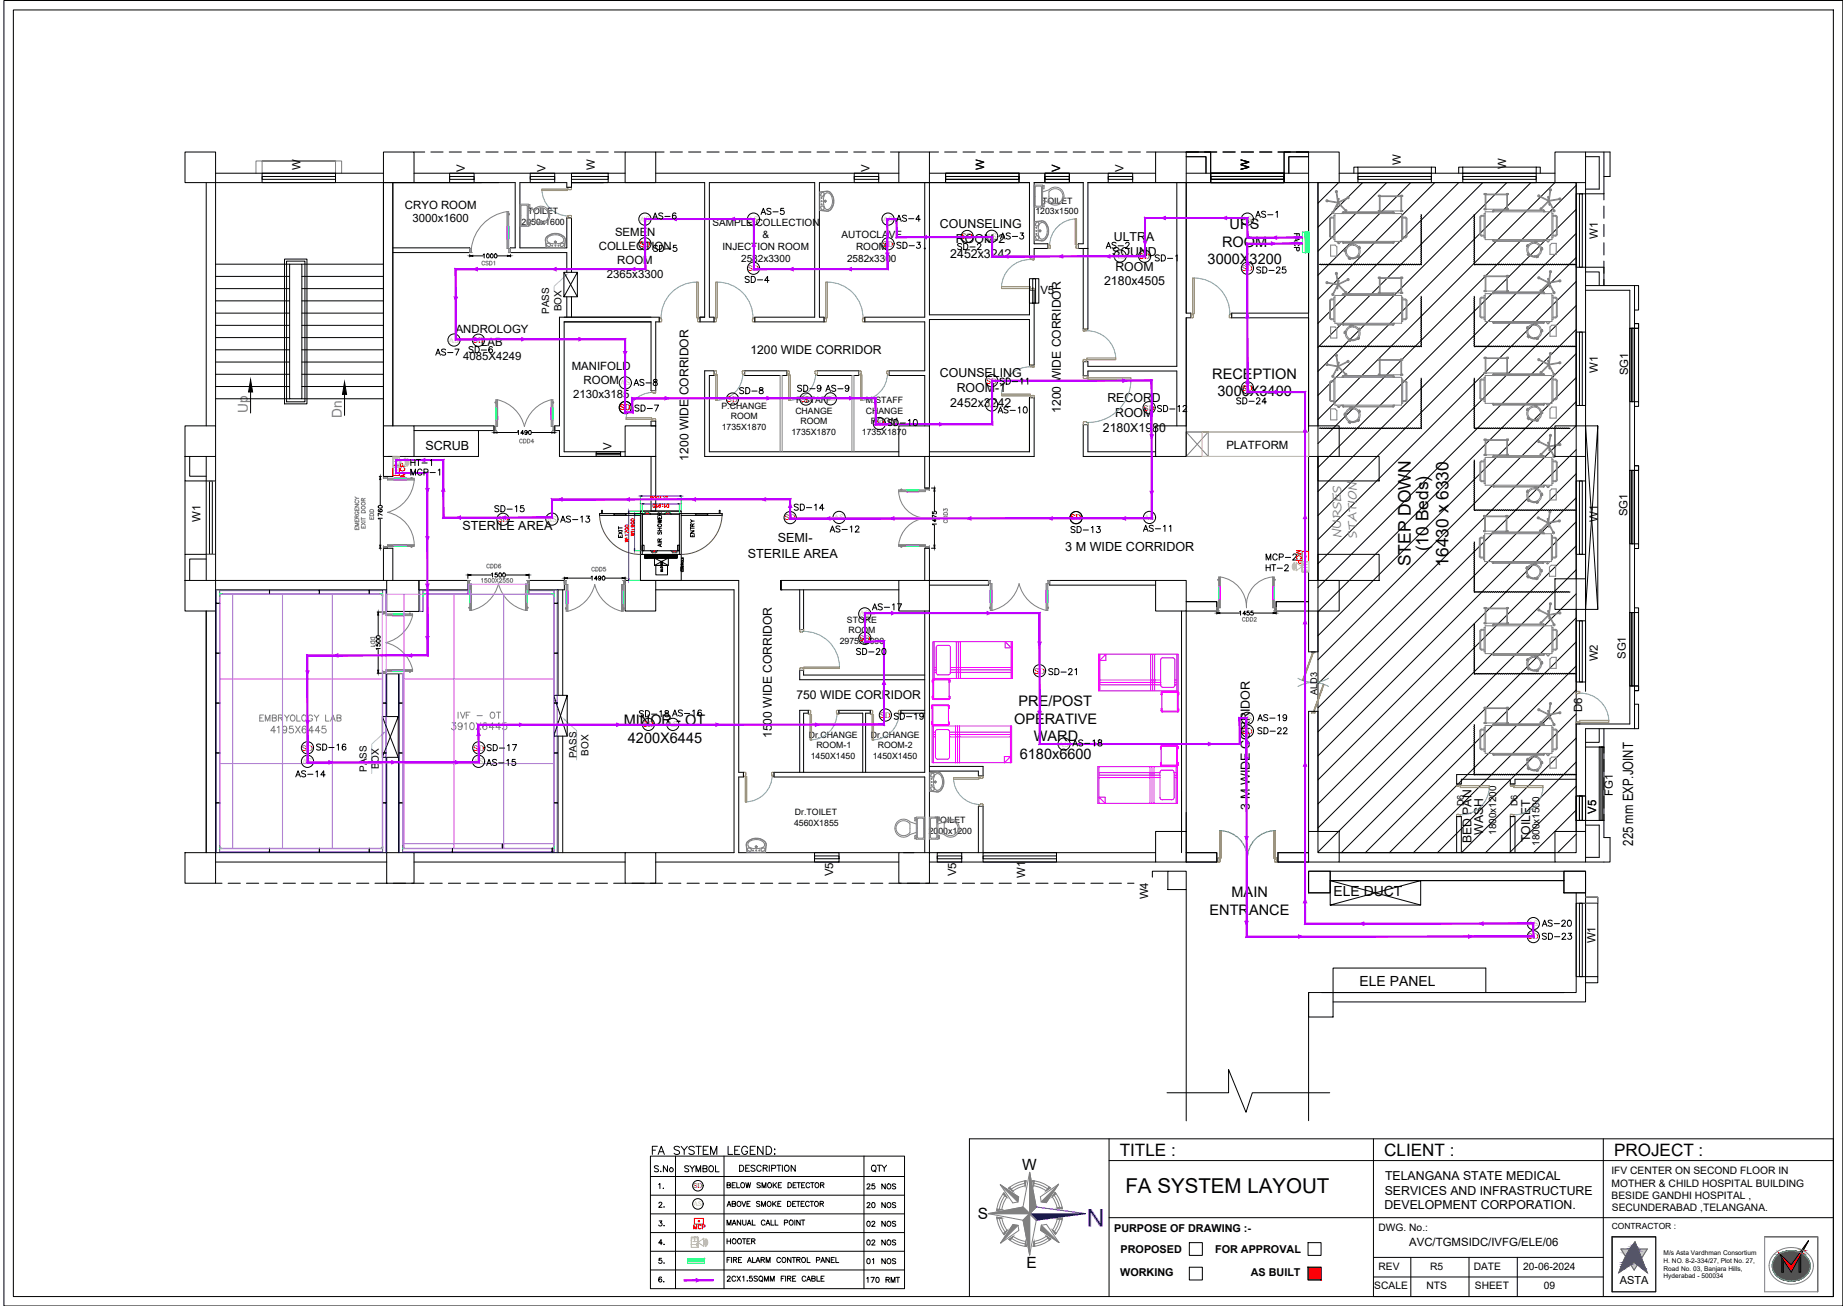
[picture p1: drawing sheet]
<svg xmlns="http://www.w3.org/2000/svg" width="594mm" height="420mm" viewBox="0 0 594 420" stroke-linecap="round" stroke-linejoin="round" font-family="sans-serif">
<defs><g id="words">
<text font-size="7.9" fill="#00f" x="355.3" y="388.8" transform="rotate(-180 355.3 388.8)">N</text>
<text font-size="6.6" x="362" y="383.8">FA SYSTEM LAYOUT</text>
<text font-size="5.7" x="208.5" y="372.5">FA SYSTEM LEGEND:</text>
<g font-size="5.6">
<text x="459.4" y="177.4" transform="rotate(-90 459.4 177.4)">(10 Beds)</text>
<text x="453.8" y="182.2" transform="rotate(-90 453.8 182.2)">STEP DOWN</text>
<text x="465.9" y="182.4" transform="rotate(-90 465.9 182.4)">16430 x 6330</text>
</g>
<g font-size="5.5">
<text x="360.2" y="371.9">TITLE :</text>
<text x="445.2" y="371.9">CLIENT :</text>
<text x="519.1" y="371.9">PROJECT :</text>
</g>
<g font-size="5.3">
<text x="243.4" y="70.2">AS-5</text>
<text x="402.5" y="71.3">AS-1</text>
<text x="208.8" y="82.2">SD-5</text>
<text x="287.2" y="81.1">SD-3</text>
<text x="320.7" y="78.3">AS-3</text>
<text x="354.5" y="81.1">AS-2</text>
<text x="370.4" y="85.4">SD-1</text>
<text x="402.9" y="89.3">SD-25</text>
<text x="320.3" y="124.9">SD-11</text>
<text x="236.7" y="128.1">SD-8</text>
<text x="396.5" y="131.2">SD-24</text>
<text x="371.1" y="133.7">SD-12</text>
<text x="284.3" y="138.3">SD-10</text>
<text x="130.9" y="154.2">MCP-1</text>
<text x="254.4" y="165.5">SD-14</text>
<text x="179.2" y="169.3">AS-13</text>
<text x="265.6" y="172.5">AS-12</text>
<text x="406" y="184.9">HT-2</text>
<text x="279.4" y="197.6">AS-17</text>
<text x="336.2" y="218.4">SD-21</text>
<text x="215.2" y="231.8">AS-16</text>
<text x="403.2" y="233.2">AS-19</text>
<text x="403.2" y="237.4">SD-22</text>
<text x="100.5" y="242.7">SD-16</text>
<text x="344" y="241.3">AS-18</text>
<text x="93.8" y="251.2">AS-14</text>
<text x="155.2" y="247.6">AS-15</text>
<text x="279" y="378.2">QTY</text>
</g>
<text font-size="5.3" fill="#808080" x="146" y="232.5">IVF - OT</text>
<g font-size="5.3" fill="#bf00ff">
<text x="85.7" y="237.1">4195X6445</text>
<text x="143.9" y="236">3910X6445</text>
</g>
<g font-size="5">
<text x="328.7" y="376.6">W</text>
<text x="314.5" y="392.3">S</text>
<text x="330.1" y="408">E</text>
</g>
<g font-size="4.9">
<text x="208.8" y="71.6">AS-6</text>
<text x="287.2" y="72.3">AS-4</text>
<text x="306.9" y="81.5">SD-2</text>
<text x="418.7" y="81.8" transform="rotate(-90 418.7 81.8)">FACP</text>
<text x="238.5" y="92.1">SD-4</text>
<text x="139" y="115.4">AS-7</text>
<text x="149.6" y="114.7">SD-6</text>
<text x="202.8" y="125.2">AS-8</text>
<text x="255.4" y="127">SD-9</text>
<text x="264.2" y="127">AS-9</text>
<text x="202.8" y="133.4">SD-7</text>
<text x="320" y="134.1">AS-10</text>
<text x="130.9" y="151">HT-1</text>
<text x="131.2" y="154.5" transform="rotate(-90 131.2 154.5)">MCP</text>
<text x="158" y="165.8">SD-15</text>
<text x="343.3" y="172.5">SD-13</text>
<text x="366.5" y="172.2">AS-11</text>
<text x="406" y="181.3">MCP-2</text>
<text x="274.1" y="211.7">SD-20</text>
<text x="204.3" y="231.8">SD-18</text>
<text x="286.5" y="232.5">SD-19</text>
<text x="155.6" y="242.7">SD-17</text>
<text x="494.9" y="299.2">AS-20</text>
<text x="494.9" y="303.4">SD-23</text>
<text x="209.2" y="378.2">S.No</text>
<text x="219.1" y="378.2">SYMBOL</text>
<text x="277.6" y="383.8">25 NOS</text>
<text x="277.6" y="389.8">20 NOS</text>
<text x="214.5" y="395.8" transform="rotate(-90 214.5 395.8)">3.</text>
<text x="277.6" y="395.8">02 NOS</text>
<text x="214.5" y="401.8" transform="rotate(-90 214.5 401.8)">4.</text>
<text x="232.5" y="401.5">HOOTER</text>
<text x="277.6" y="401.8">02 NOS</text>
<text x="210.6" y="407.8">5.</text>
<text x="277.6" y="407.8">01 NOS</text>
<text x="210.6" y="413.8">6.</text>
<text x="277.6" y="413.8">170 RMT</text>
</g>
<text font-size="4.9" fill="#808080" x="82.2" y="233.2">EMBRYOLOGY LAB</text>
<g font-size="4.7">
<text x="395.5" y="73.8">UPS</text>
<text x="393.1" y="79.4">ROOM</text>
<text x="388.4" y="85">3000X3200</text>
<text x="389.9" y="121.8">RECEPTION</text>
<text x="391.6" y="127.4">3000X3400</text>
<text x="327.6" y="227.3">PRE/POST</text>
<text x="200.6" y="233.3">MINOR - OT</text>
<text x="326.2" y="232.9">OPERATIVE</text>
<text x="202" y="238.9">4200X6445</text>
<text x="332.5" y="238.5">WARD</text>
<text x="328" y="244.1">6180x6600</text>
<text x="396.1" y="288.6">MAIN</text>
<text x="389" y="294.2">ENTRANCE</text>
</g>
<text font-size="4.6" x="525.3" y="272.1" transform="rotate(-90 525.3 272.1)">225 mm EXP.JOINT</text>
<g font-size="4.5">
<text x="428.9" y="288.3">ELE DUCT</text>
<text x="437.3" y="317.1">ELE PANEL</text>
</g>
<g font-size="4.4" fill="#808080">
<text x="79.7" y="132.8" transform="rotate(-90 79.7 132.8)">Up</text>
<text x="109.9" y="134.3" transform="rotate(-90 109.9 134.3)">Dn</text>
</g>
<g font-size="4.4" fill="#dddd6e">
<text x="419.5" y="182.4" transform="rotate(-90 419.5 182.4)">MCP</text>
<text x="421.6" y="184.5" transform="rotate(-90 421.6 184.5)">HT</text>
<text x="225.1" y="402.2" transform="rotate(-90 225.1 402.2)">HT</text>
</g>
<g font-size="4.4">
<text x="210.6" y="383.5">1.</text>
<text x="210.6" y="389.5">2.</text>
</g>
<g font-size="4">
<text x="302.3" y="73.4">COUNSELING</text>
<text x="358.3" y="77.4">ULTRA</text>
<text x="305.7" y="83">2452x3242</text>
<text x="307.5" y="78.2">ROOM-2</text>
<text x="357.8" y="82.2">SOUND</text>
<text x="358.7" y="87">ROOM</text>
<text x="355.1" y="91.8">2180x4505</text>
<text x="302.3" y="121.3">COUNSELING</text>
<text x="305.7" y="130.8">2452x3242</text>
<text x="307.7" y="126.1">ROOM-1</text>
<text x="356.2" y="129.3">RECORD</text>
<text x="358.7" y="134.1">ROOM</text>
<text x="354.7" y="138.8">2180X1980</text>
<text x="136.8" y="144.7">SCRUB</text>
<text x="148.7" y="170.4">STERILE AREA</text>
<text x="224" y="173.9" transform="rotate(-90 224 173.9)">ENTRY</text>
<text x="240.6" y="179.4">STERILE AREA</text>
<text x="250.1" y="174.5">SEMI-</text>
<text x="342.6" y="177.3">3 M WIDE CORRIDOR</text>
<text x="121.4" y="209.2" transform="rotate(-90 121.4 209.2)">DD1</text>
<text x="402" y="260.5" transform="rotate(-90 402 260.5)">3 M WIDE CORRIDOR</text>
<text x="445.5" y="379.5">TELANGANA STATE MEDICAL</text>
<text x="445.3" y="389.1">DEVELOPMENT CORPORATION.</text>
<text x="445.4" y="384.3">SERVICES AND INFRASTRUCTURE</text>
</g>
<g font-size="4" fill="#808080">
<text x="153.8" y="86.4">CSD1</text>
<text x="165.8" y="143.6">CDD4</text>
<text x="121" y="168.3" transform="rotate(-90 121 168.3)">EDD</text>
<text x="305.5" y="169.3" transform="rotate(-90 305.5 169.3)">CDD3</text>
<text x="155.2" y="183.8">CDD6</text>
<text x="189.1" y="184.9">CDD5</text>
<text x="398.3" y="201.1">CDD2</text>
</g>
<text font-size="4" fill="#dddd6e" x="128.8" y="151" transform="rotate(-90 128.8 151)">HT</text>
<text font-size="4" fill="#f00" x="221.9" y="396.5">MCP</text>
<g font-size="3.9">
<text x="241.4" y="114">1200 WIDE CORRIDOR</text>
<text x="341.3" y="132.8" transform="rotate(-90 341.3 132.8)">1200 WIDE CORRIDOR</text>
<text x="221.5" y="148.2" transform="rotate(-90 221.5 148.2)">1200 WIDE CORRIDOR</text>
<text x="256.2" y="224.8">750 WIDE CORRIDOR</text>
<text x="248.2" y="237.5" transform="rotate(-90 248.2 237.5)">1500 WIDE CORRIDOR</text>
<text x="477.1" y="268.6" transform="rotate(-90 477.1 268.6)">WASH</text>
<text x="473.3" y="271.3" transform="rotate(-90 473.3 271.3)">BED PAN</text>
<text x="492.1" y="270.9" transform="rotate(-90 492.1 270.9)">TOILET</text>
</g>
<g font-size="3.8" fill="#808080">
<text x="431.4" y="173.2" transform="rotate(-90 431.4 173.2)">NURSES</text>
<text x="436.3" y="173" transform="rotate(-90 436.3 173)">STATION</text>
</g>
<g font-size="3.7">
<text x="450.6" y="53.1" transform="rotate(-90 450.6 53.1)">W</text>
<text x="96.7" y="54.7" transform="rotate(-90 96.7 54.7)">W</text>
<text x="149.5" y="55.2" transform="rotate(-90 149.5 55.2)">V</text>
<text x="175.5" y="55.2" transform="rotate(-90 175.5 55.2)">V</text>
<text x="191.4" y="54.7" transform="rotate(-90 191.4 54.7)">W</text>
<text x="279.7" y="55.2" transform="rotate(-90 279.7 55.2)">V</text>
<text x="316.5" y="54.7" transform="rotate(-90 316.5 54.7)">W</text>
<text x="341" y="55.2" transform="rotate(-90 341 55.2)">V</text>
<text x="361.3" y="55.2" transform="rotate(-90 361.3 55.2)">V</text>
<text x="401.8" y="54.7" transform="rotate(-90 401.8 54.7)">W</text>
<text x="484.5" y="54.3" transform="rotate(-90 484.5 54.3)">W</text>
<text x="130.3" y="67.2">CRYO ROOM</text>
<text x="132.7" y="71.6">3000x1600</text>
<text x="197.8" y="76.1">SEMEN</text>
<text x="513.9" y="76.8" transform="rotate(-90 513.9 76.8)">W1</text>
<text x="192.6" y="80.5">COLLECTION</text>
<text x="195.2" y="89.3">2365x3300</text>
<text x="198.6" y="84.9">ROOM</text>
<text x="334.6" y="94.6">V5</text>
<text x="146.6" y="107.1">ANDROLOGY</text>
<text x="154.8" y="111.5">LAB</text>
<text x="148.9" y="115.9">4085X4249</text>
<text x="183.9" y="119.2">MANIFOLD</text>
<text x="513.9" y="119.9" transform="rotate(-90 513.9 119.9)">W1</text>
<text x="187.7" y="123.6">ROOM</text>
<text x="523.6" y="120.7" transform="rotate(-90 523.6 120.7)">SG1</text>
<text x="184.4" y="128">2130x3185</text>
<text x="196.6" y="144.7" transform="rotate(-90 196.6 144.7)">V</text>
<text x="394.4" y="144.3">PLATFORM</text>
<text x="64.5" y="167.8" transform="rotate(-90 64.5 167.8)">W1</text>
<text x="513.9" y="167.8" transform="rotate(-90 513.9 167.8)">W1</text>
<text x="523.5" y="166.1" transform="rotate(-90 523.5 166.1)">SG1</text>
<text x="513.9" y="212.8" transform="rotate(-90 513.9 212.8)">W2</text>
<text x="522.9" y="212" transform="rotate(-90 522.9 212)">SG1</text>
<text x="508.9" y="229.1" transform="rotate(-90 508.9 229.1)">D6</text>
<text x="518.8" y="256.1" transform="rotate(-90 518.8 256.1)">FG1</text>
<text x="513.4" y="261.9" transform="rotate(-90 513.4 261.9)">V5</text>
<text x="268" y="282" transform="rotate(-90 268 282)">V5</text>
<text x="307.5" y="282" transform="rotate(-90 307.5 282)">V5</text>
<text x="329.7" y="282.5" transform="rotate(-90 329.7 282.5)">W1</text>
<text x="369.3" y="289.3" transform="rotate(-90 369.3 289.3)">W4</text>
<text x="513.2" y="303.5" transform="rotate(-90 513.2 303.5)">W1</text>
<text x="453.2" y="401">AVC/TGMSIDC/IVFG/ELE/06</text>
</g>
<text font-size="3.6" x="521" y="413.1">ASTA</text>
<g font-size="3.5">
<text x="358.4" y="396.3">PURPOSE OF DRAWING :-</text>
<text x="360.4" y="403">PROPOSED</text>
<text x="390.8" y="403">FOR APPROVAL</text>
<text x="360.3" y="410.7">WORKING</text>
<text x="402.3" y="410.7">AS BUILT</text>
</g>
<g font-size="3.3">
<text x="518.3" y="377.8">IFV CENTER ON SECOND FLOOR IN</text>
<text x="518.4" y="381.8">MOTHER &amp; CHILD HOSPITAL BUILDING</text>
<text x="518.4" y="385.7">BESIDE GANDHI HOSPITAL ,</text>
<text x="518.5" y="389.7">SECUNDERABAD ,TELANGANA.</text>
<text x="443.4" y="396.1">DWG. No.:</text>
<text x="443.4" y="408.5">REV</text>
<text x="460" y="408.5">R5</text>
<text x="474" y="408.5">DATE</text>
<text x="489.9" y="408.5">20-06-2024</text>
<text x="442" y="414.8">SCALE</text>
<text x="458.8" y="414.8">NTS</text>
<text x="474.4" y="414.8">SHEET</text>
<text x="496.5" y="414.8">09</text>
</g>
<g font-size="3.2">
<text x="229.1" y="72.6">SAMPLE COLLECTION</text>
<text x="245.2" y="76.5">&amp;</text>
<text x="270.7" y="76.5">AUTOCLAVE</text>
<text x="232.3" y="80.4">INJECTION ROOM</text>
<text x="275.4" y="80.3">ROOM</text>
<text x="238.4" y="84.2">2582x3300</text>
<text x="272.4" y="84.2">2582x3300</text>
<text x="176.7" y="101" transform="rotate(-90 176.7 101)">PASS</text>
<text x="180.6" y="100.2" transform="rotate(-90 180.6 100.2)">BOX</text>
<text x="185.4" y="244" transform="rotate(-90 185.4 244)">PASS</text>
<text x="189.3" y="243.1" transform="rotate(-90 189.3 243.1)">BOX</text>
<text x="118" y="248.3" transform="rotate(-90 118 248.3)">PASS</text>
<text x="121.9" y="247.5" transform="rotate(-90 121.9 247.5)">BOX</text>
<text x="481.2" y="268.6" transform="rotate(-90 481.2 268.6)">1800x1200</text>
<text x="495.2" y="272.2" transform="rotate(-90 495.2 272.2)">1800x1500</text>
</g>
<g font-size="3">
<text x="423.7" y="223.7" transform="rotate(-90 423.7 223.7)">ALD3</text>
<text x="470.8" y="259.3" transform="rotate(-90 470.8 259.3)">D6</text>
<text x="488.1" y="259.3" transform="rotate(-90 488.1 259.3)">D6</text>
</g>
<g font-size="2.8">
<text x="335.2" y="65.6">TOILET</text>
<text x="169.8" y="68.9">TOILET</text>
<text x="333" y="68.9">1203x1500</text>
<text x="167.8" y="72.3">2050x1600</text>
<text x="232.1" y="131.5">P.CHANGE</text>
<text x="256.1" y="129.8">F.STAFF</text>
<text x="278.5" y="129.8">M.STAFF</text>
<text x="235.1" y="134.9">ROOM</text>
<text x="255.8" y="133.2">CHANGE</text>
<text x="257.5" y="136.6">ROOM</text>
<text x="278.5" y="133.2">CHANGE</text>
<text x="280.1" y="136.6">ROOM</text>
<text x="232.2" y="138.2">1735X1870</text>
<text x="254.6" y="139.9">1735X1870</text>
<text x="277.2" y="139.9">1735X1870</text>
<text x="272.4" y="200.4">STORE</text>
<text x="272.9" y="203.8">ROOM</text>
<text x="270.1" y="207.1">2975X2090</text>
<text x="260.1" y="237.3">Dr.CHANGE</text>
<text x="280.1" y="237.3">Dr.CHANGE</text>
<text x="260.8" y="244.1">1450X1450</text>
<text x="262.6" y="240.7">ROOM-1</text>
<text x="280.7" y="244.1">1450X1450</text>
<text x="282.3" y="240.7">ROOM-2</text>
<text x="255.7" y="262.3">Dr.TOILET</text>
<text x="255.4" y="265.7">4560X1855</text>
<text x="298.7" y="268.3">2000x1200</text>
<text x="300.7" y="264.9">TOILET</text>
</g>
<g font-size="2.7" fill="#dddd6e">
<text x="205.6" y="71.3">AS</text>
<text x="240.6" y="71.3">AS</text>
<text x="283.8" y="71.3">AS</text>
<text x="399.4" y="71.3">AS</text>
<text x="317.2" y="76.9">AS</text>
<text x="358.5" y="83.2">AS</text>
<text x="144.2" y="110.2">AS</text>
<text x="199.3" y="124">AS</text>
<text x="265.3" y="129.2">AS</text>
<text x="317.2" y="131.1">AS</text>
<text x="175.7" y="167.8">AS</text>
<text x="268.1" y="167.3">AS</text>
<text x="367.9" y="167.3">AS</text>
<text x="276.4" y="198.3">AS</text>
<text x="214.6" y="233.9">AS</text>
<text x="399.4" y="231.9">AS</text>
<text x="97.1" y="245.8">AS</text>
<text x="152.1" y="245.8">AS</text>
<text x="340.4" y="240.2">AS</text>
<text x="491.4" y="298">AS</text>
</g>
<text font-size="2.7" x="518.4" y="395.5">CONTRACTOR :</text>
<g font-size="2.6" fill="#f00">
<text x="285.5" y="79.3">D</text>
<text x="401.1" y="87.2">D</text>
<text x="401.1" y="125.7">D</text>
<text x="201" y="132">D</text>
<text x="334.2" y="216.7">D</text>
<text x="284.6" y="230.9">D</text>
<text x="401.1" y="236.1">D</text>
<text x="98.8" y="241.5">D</text>
<text x="153.9" y="241.5">D</text>
</g>
<g font-size="2.5" fill="#f00">
<text x="309.3" y="77">SD</text>
<text x="205.6" y="79.3">SD</text>
<text x="283.8" y="79.3">S</text>
<text x="366.4" y="83.3">SD</text>
<text x="240.6" y="87.2">SD</text>
<text x="399.4" y="87.2">S</text>
<text x="152.1" y="110.4">SD</text>
<text x="317.2" y="123.4">SD</text>
<text x="399.4" y="125.7">S</text>
<text x="233.8" y="129.3">SD</text>
<text x="257.4" y="129.3">SD</text>
<text x="199.3" y="132">S</text>
<text x="281.1" y="137.2">SD</text>
<text x="367.8" y="132.1">SD</text>
<text x="160" y="168">SD</text>
<text x="252.3" y="167.4">SD</text>
<text x="344.3" y="167.4">SD</text>
<text x="276.4" y="206.3">SD</text>
<text x="332.6" y="216.7">S</text>
<text x="206.8" y="234">SD</text>
<text x="283" y="230.9">S</text>
<text x="399.4" y="236.1">S</text>
<text x="97.1" y="241.5">S</text>
<text x="152.2" y="241.5">S</text>
<text x="491.4" y="302.2">SD</text>
</g>
<text font-size="2.3" fill="#dddd6e" x="222.9" y="388">AS</text>
<text font-size="2.1" fill="#f00" x="222.9" y="382.3">SD</text>
<g font-size="2.1">
<text x="535.1" y="406.2">H. NO. 8-2-334/27, Plot No. 27,</text>
<text x="535.1" y="403.7">M/s Asta Vardhman Consortium</text>
<text x="535.1" y="411.3">Hyderabad - 500034</text>
<text x="535.1" y="408.7">Road No. 03, Banjara Hills,</text>
</g>
</g></defs>
<!-- layer: WALL -->
<g fill="none" stroke="#000" stroke-width=".32">
<path d="M66.3 58.7v78.3M69.3 55.7h54M133.2 55.7h67.9M160.5 58.7h-37.2v94.6h3M210.9 55.7h78.2M297.4 58.7v43.3h-19.2v1.6h19.2v15.7h-11.4v1.5h11.4v16.2M298.9 58.7v42.6h32.2v-7.9h1.5v24h-1.5v-14.6h-32.2v34.2M298.9 55.7h72.8M349.9 58.7h71v78.3v-34.8h-24.7v-1.5h24.7v-42h-39.4v42h1.5v1.5h-1.5v34.8M349.9 58.7h21.8M349.9 58.7v47.1h-1.5v-25.9M378.5 58.7v59.2h-28.6v-1.6h-1.5v4.6h1.5v-1.5h28.6v17.6"/>
<path d="M381.5 50.4h6.4v5.3M381.5 48.9h7.9v6.8M381.5 55.7h39.4M420.9 50.4h-6.4v5.3M420.9 48.9h-7.9v6.8M423.9 58.7h83.1v215.6h-83.1zM423.9 58.7v78.3M126.3 79.7h24.8v1.6h-24.8M349.9 79.9h-3v-1.5h1.5v-19.7h-15.8v19.7h4.4v1.5h-4.4v3h-1.5v-24.2h-67.5v43.3h1.4v1.6h-22.2v-1.6h19.2v-43.3h-33.8v43.3h1.5v1.6h-4.5v-1.6h1.5v-43.3h-42.9v1.6h-1.5v-1.6h-15.1v21h15.1v-9.6h1.5v17.5M182.3 87.6v-6.3h-18.1v-1.6h1.5v-21h-39.4v78.3M182.3 95.5v6.5M183.8 95.5v6.5"/>
<path d="M69.3 137v-78.3h54v78.3M133.2 137h25.7v1.5h-25.7M209.4 125.7v-22.1h-27.9v41.7h19.6M209.4 135.5h1.5v1.5h-1.5zM210.9 125.7v-22.1h1.1v-1.6h-32.1v35h-1.5v1.5h1.5v8.3h31v17.6h-1.5v-17.6M250.9 120.8h-11.4v-1.5h13.6v1.5h-1.5M274 120.8h-11.1v-1.5h13.3v1.5h-1.5M331.1 127.9h1.5v18.9h-33.7v10.2h-1.5v-10.2M59.5 146.8v7.9h6.8v-7.9M59.5 154.7v23.6M61 146.8v6.4h5.3M69.3 146.8v7.9"/>
<path d="M289.1 145.3h-60.9v-24.5h1.5v-1.5h-3v27.5h62.4M298.9 145.3h32.2M331.1 145.3v-17.4v17.4M371.7 145.3h-21.8v-8.7h-1.5v10.2h23.3M420.9 146.8v39.9M423.9 146.8v39.9M66.3 179.8h-5.3v6.9M69.3 178.3v8.4h55.1M59.5 186.7v-8.4h6.8v8.4M66.3 196.6v77.7M69.3 189.8h55.1M69.3 196.6v77.7h55.1v-30.7"/>
<path d="M123.3 186.7v-10.3h3v10.3M134.7 186.7h15.8v3.1h-15.8zM170.2 186.7h11.3v3.1h-11.3zM179.5 189.8v33.9M181 189.8v33.9M210.9 189.8h25.2v84.5h-25.2M210.9 186.7h26.7v61.8h1.5v1.5h-1.5v24.3h51.5M251.2 189.8h.1M251.2 189.8v-3.1v3.1M251.2 189.8h37.9M251.2 186.7h37.9M257.2 189.8v12.7h1.3v-12.7"/>
<path d="M297.4 186.7v-10.3h1.5v10.3h19v1.5h-19M297.4 196.6v51.9h-48.4v1.5h48.4v24.3M298.9 196.6v77.7h72.8M371.7 186.7h-34.1v1.5h34.1M380 196.6v77.7M381.5 193.6h9.9v3h-9.9v80.7h9.9v-3h-9.9M410.5 193.6h10.4h-10.4v3zM410.5 196.6h10.4v13.1h3v-13.1M297.4 217.2h-38.9v-1.5h-1.3v3h40.2M124.4 230.5v-13.7h3.8v13.7M179.5 236.8v37.5M181 236.8v37.5"/>
<path d="M128.2 243.6v30.7M257.2 248.5v-20h2.8v.9h-1.5v19.1M277.5 248.5v-19.1h-7.7v-.9h10.1v.9h-1.5v19.1M298.9 246.6h17.3v3h-1.5v-1.5h-15.8M69.3 277.3h55.1M133.2 274.3h67.9M133.2 277.3h67.9M210.9 277.3h78.2M290.6 274.3h3.4M298.9 277.3h72.8M314.7 274.3v-14.9h1.5v14.9M420.9 267.5v-38.6h3v38.6"/>
<path d="M420.9 274.3h-9.8v3h9.8M381.5 286.2v74.4M427.9 283.3h75.1M507 287.2v32.1h-78.2v-7.9h49.1v7.9M510 287.2v35.1h-81.2M420.9 319.3v41.2M375.4 351.6h19.8v-7.5l5.6 13.7 2-6.2h24.9"/>
</g>
<!-- layer: D.F -->
<g fill="none" stroke="#000" stroke-width=".32">
<path d="M430.6 58.7l-6.7 6.7M430.7 58.7h69.4M430.7 55.7h69.4M435.5 55.7v-1.9h1.3v1.9M436.8 56.8h23.6v.9h-23.6zM436.8 55.7h23.6v3h-23.6zM436.8 53.8h23.6M438.3 58.7l-14.4 14.4M446 58.7l-22.1 22.1M453.7 58.7l-29.8 29.9M460.4 55.7v-1.9h1.3v1.9M461.5 58.7l-37.6 37.6"/>
<path d="M469.2 55.7v-1.9h1.3v1.9M469.2 58.7l-45.3 45.3M470.5 56.8h23.6v.9h-23.6zM470.5 55.7h23.6v3h-23.6zM470.5 53.8h23.6M476.9 58.7l-53 53.1M484.7 58.7l-60.8 60.8M492.4 58.7l-68.5 68.5M494.1 55.7v-1.9h1.3v1.9M500.1 58.7l-76.2 76.3M500.1 48.9h9.9v9.8h-9.9zM507 59.6l-83.1 83.1"/>
<path d="M507 58.7v78.3M510 58.7v78.3l3.9 59.1M510 50.4h4.4v10.4h-4.4M510 48.9h7.9v7.9h-2M515.9 48.9v15.4M457.1 69v16.2M474.2 69v16.2M507 62.4h3v23.6h-3zM507 67.4l-83.1 83M507 75.1l-83.1 83M508 62.4h.9v23.6h-.9zM510 62.4h5.9"/>
<path d="M515.9 66.3v3.9M515.9 72.2v3.9M515.9 78.1v3.9M424.3 85.1h32.7M457.1 95.3v16.3M474.2 95.3v16.3M474.3 85.1h32.7M507 82.8l-83.1 83.1M507 90.6l-83.1 83M507 98.3l-83.1 83M510 87.5h4.4v4.4M510 86h5.9"/>
<path d="M510 93.4h14.2v139.5h-17.2v34.6M510 91.9h15.7M515.9 84v7.9M525.7 91.9h1.3v7.8h-1.3M525.7 91.9v142.5M424.3 111.4h32.7M474.3 111.4h32.7M507 106.8h3v23.7h-3zM507 106l-83.1 83.1M507 113.7l-83.1 83.1M508 106.8h.9v23.7h-.9zM524.2 105.6h1.5v23.6h-1.5z"/>
<path d="M524.7 105.6h.5v23.6h-.5zM525.7 104.1h1.3v1.5h-2.8M527 105.6v23.6M424.3 137.8h32.7M457.1 121.6v16.3M474.2 121.6v16.3M474.3 137.8h30.7M500.1 137h9.9v9.8h-9.9zM507 121.5l-83.1 83M507 129.2l-83.1 83.1M507 136.9l-83.1 83.1M513.9 137l-3.9 59.1h3.9v-59.1h-3.9v85.4"/>
<path d="M525.7 129.2h1.3v1.5h-1.3M423.9 146.8h19.7v7.9h-19.7zM474.2 148v16.3M507 154.7h3v23.6h-3zM507 144.7l-83.1 83M507 152.4l-83.1 83.1M507 146.8v39.4M508 154.7h.9v23.6h-.9zM510 146.8v39.4M524.2 151.3v23.7h1.5v-23.7h-1.5h2.8v-1.5h-1.3h1.3v1.5h-1.3M524.7 151.3h.5v23.7h-.5zM527 151.3v23.7"/>
<path d="M423.9 178.3h19.7v8.4h-19.7zM474.2 174.3v16.3M474.3 164.1h32.7M507 160.1l-83.1 83.1M507 167.9l-83.1 83M507 175.6l-83.1 83M525.7 175h1.3v1.5h-1.3M420.9 186.7h9.8v9.9h-9.8zM474.3 190.4h30.7M500.1 186.2h9.9v9.9h-9.9zM507 199.7h3v19.7h-3zM507 183.3l-83.1 83.1"/>
<path d="M507 191.1l-83.1 83M507 198.8l-75.6 75.5M507 196.1v26.3M508 199.7h.9v19.7h-.9zM524.2 197.1h1.5v23.6h-1.5zM524.7 197.1h.5v23.6h-.5zM525.7 195.6h1.3v1.5h-1.3M527 197.1v23.6M474.2 200.7v16.2M507 216.7l-.4 .2-.3-.3-.3 .3-.3-.3-.4 .3-.3-.3-.3 .3-.3-.3-.3 .3-.3-.3-.3 .3-.4-.3-.3 .3-.3-.3-.3 .3-.3-.3-.3 .3-.4-.3-.3 .3-.3-.3-.3 .3-.3-.3-.3 .3-.3-.3-.4 .3-.3-.3-.3 .3-.3-.3-.3 .3-.3-.3-.3 .3-.4-.3-.3 .3-.3-.3-.3 .3-.3-.3-.3 .3-.3-.3-.4 .3-.3-.3-.3 .3-.3-.3-.3 .3-.3-.3-.4 .3-.3-.3-.3 .3-.3-.3-.3 .3-.3-.3-.3 .3-.4-.3-.3 .3-.3-.3-.3 .3-.3-.3-.3 .3-.4-.3-.3 .3-.3-.3-.3 .3-.3-.3-.3 .3-.3-.3-.4 .3-.3-.3-.3 .3-.3-.3-.3 .3-.3-.3-.3 .3-.4-.3-.3 .3-.3-.3-.3 .3-.3-.3-.3 .3-.3-.3-.4 .3-.3-.3-.3 .3-.3-.3-.3 .3-.3-.3-.4 .3-.3-.3-.3 .3-.3-.3-.3 .3-.3-.3-.3 .3-.4-.3-.3 .3-.3-.3-.3 .3-.3-.3-.3 .3-.3-.3-.4 .3-.3-.3-.3 .3-.3-.3-.3 .3-.2-.1M507 206.5l-67.8 67.8M507 214.2l-60.1 60.1"/>
<path d="M474.2 233.1v16.2M507 222l-52.4 52.3M507 229.7l-44.6 44.6M507 237.4l-36.9 36.9M514.4 234.4v4.4h-4.4M515.9 234.4v7.9M524.2 220.7h2.8v1.5h-1.3M525.7 226.6h1.3v7.8h-1.3M525.7 234.4h-15.7v33.1M474.3 249.2h32.7h-38.5v3h1.5v-1.5h15.8v1.5h1.5v-1.5h19.7M507 256.1h3v7.8h-3zM507 245.2l-29.2 29.1"/>
<path d="M507 252.9l-21.4 21.4M508 256.1h.9v7.8h-.9zM510 240.3h5.9M514.4 240.3h1.5v23.6h-1.5zM514.9 240.3h.5v23.6h-.5zM515.9 244.3v3.9M515.9 250.2v3.9M515.9 256.1v3.9M420.9 267.5h9.8v9.8h-9.8zM430.7 277.3h69.4M430.7 274.3h69.4M468.5 274.3v-11.6h1.5v11.6"/>
<path d="M485.8 274.3v-11.6h1.5v11.6M500.1 267.5h9.9v9.8h-9.9zM507 260.6l-13.7 13.7M507 268.4l-6 5.9M510 265.5h4.4v10.3h-4.4M510 263.9h5.9M515.9 262v7.5h2v7.8h-7.9M420.9 280.3h7v6.9h-7zM427.9 280.3h75.1M457 283.3l-29.1 7.9v-7.9h29.1v7.9h-29.1M503 283.3h-75.1l29.1 7.9M503 280.3h7v6.9h-7z"/>
<path d="M510 288.6h3.9v2h-3.9M425.1 319.3h77.9"/>
</g>
<!-- layer: DOOR -->
<g fill="none" stroke="#b88a00" stroke-width=".32">
<path d="M174.3 60.8h8.2v.5h-8.2zM183.6 69.3l-1.1 .2v.6h1.3v-.6M183.6 61h.1M183.6 69.3h.1M183.6 69.3l.2 .2M183.8 69.5h.1M183.8 60.8h.1M183.8 60.8l-.2 .2M183.8 60.8v-.5h-1.3v.5l1.1 .2M337.6 79.9h.1M337.8 79.7l-.2 .2M337.8 79.7h.1"/>
<path d="M337.8 79.7l-.2-1.1h-.6v1.3h.6M345.8 70.4h.5v8.2h-.5zM346.1 79.7l.2-1.1h.6v1.3h-.6M346.1 79.7h.1M346.1 79.7l.2 .2M346.3 79.9h.1M224.1 90.8h.5v11.4h-.5zM230.3 90.8h.4v11.4h-.4zM265.6 90.8h.5v11.4h-.5zM322.1 92.2h9.4v.6h-9.4zM331.5 82.9h1.1v.6h-1.1zM332.6 92.8h-1.1v.6h1.1v-.6"/>
<path d="M383.6 89.5h.5v11.4h-.5zM212 102.2h.6v.5h.2l-.2 .9h-.6zM224.6 102.2h.6v1.4l-.8-.2zM229.7 102.2h.6v.5h.1l-.1 .9h-.6zM230.3 119.3h-.6v1.3h.6l.2-1.1M230.3 119.3h.1M230.3 119.3l.1 .2M230.4 119.5h.1M238.7 119.5h.1M238.9 119.3h.6v1.3h-.6l-.2-1.1M238.9 119.3h.1M238.9 119.3l-.1 .2"/>
<path d="M242.2 102.2h.6v1.4l-.8-.2zM253.7 119.3h-.6v1.3h.6l.2-1.1M253.7 119.3h.1M253.7 119.3l.1 .2M253.8 119.5h.1M262.1 119.5h.1M262.3 119.3h.6v1.3h-.6l-.2-1.1M262.3 119.3h.1M262.3 119.3l-.1 .2M265 102.2h.6v.5h.2l-.2 .9h-.6zM265.8 103.4h.1M276.8 119.3h-.6v1.3h.6l.2-1.1"/>
<path d="M276.8 119.3h.1M276.8 119.3l.1 .2M276.9 119.5h.1M277.4 103.4h.1M277.6 102.2h.6v1.4l-.7-.1zM285.3 119.4l.7-.1v1.3h-.6zM285.4 119.3h.1M331.5 117.4h1.1v.6h-1.1zM348.4 105.8h1.1v.6l-1 .2zM348.4 115.7l1.1 .1v.5h-1.1zM349.5 115.2h9.4v.6h-9.4zM383.6 102.2h.1"/>
<path d="M383.8 102l-.2 .2M383.8 102h.1M383.8 102l-.2-1.1h-.6v1.3h.6M395.4 102l.2-1.1h.6v1.3h-.6M395.4 102h.1M395.4 102l.2 .2M395.6 102.2h.1M201.4 134.5h8.2M201.4 134.9h8.2M210.1 134.7v.2h-.5v.6h1.3v-.6M230.3 120.6h.4v8.2h-.4zM253.7 120.6h.4v8.2h-.4z"/>
<path d="M276.8 120.6h.4v8.2h-.4zM322.1 126.8h9.4v.6h-9.4zM331.5 127.4l1-.2 .1 .7h-1.1zM348.4 120.9h1.6v.7l-1.4 .2zM348.4 135.9h.1M348.4 121.6h.1M348.5 135.8l.9-.1v.2h.6v.7h-1.6zM350 121.6h13.8v.5h-13.8zM257.2 202.5h1.3v.6l-1.1 .2zM257.2 203.1h.1M257.2 215.1h.1M257.3 215l1.2 .1v.6h-1.3z"/>
<path d="M258.5 214.6h11.5v.5h-11.5zM418.9 218.9l3.3-9 .2 .1-3.2 9M419.6 217.1l.2 .1M421.5 211.7l.3 .1M421.7 211.8l-2 5.3M421.9 209.7h1.1v.3h-1.1zM260.6 228.5h-.6v1.3h.6l.2-1.1M260.6 229.8h.4v8.2h-.4zM260.6 228.5v.1M260.6 228.6l.1 .1M260.7 228.7h.1M269 228.7h.1"/>
<path d="M269.2 228.5h.6v1.3h-.6l-.2-1.1M269.2 228.5v.1M269.2 228.6l-.1 .1M280.5 228.5h-.6v1.3h.6l.2-1.1M280.5 229.8h.5v8.2h-.5zM280.5 228.5v.1M280.5 228.6l.2 .1M280.7 228.7h.1M421.9 229.1h1.1v.3h-1.1zM423 227.3l.3 .1M425 221.9l.2 .1M425.1 221.9l-1.9 5.4"/>
<path d="M425.6 220.1l-3.2 9 .2 .1 3.3-9M507 232.3h.1M507 223v-.6h1.1v.6l-1 .2M507 223h.1M507 223l.1 .1M507 232.2v.7h1.1v-1.2h9.4v.6zM507.1 223.1v.1M239.7 248.5h-.6v1.3h.6l.2-1.1M239.7 249.8h.5v8.2h-.5zM239.7 248.5h.1M239.7 248.5l.2 .2M239.9 248.7h.1"/>
<path d="M248.3 248.5h.7v1.3h-.6zM248.4 248.5h.1M306.7 250.2h8.2v.4h-8.2zM314.9 258.8l1.1-.2 .2 .8h-1.3zM314.9 249.6h1.3v.6l-.2 .2-1.1-.2zM316.2 258.8h.1M316.2 250.2h.1M468.5 252.2l.2 .7 10.3-.1v.6h-9.3v-1.2zM468.5 252.8h.1M485.8 252.2l.1 .7 10.4-.1v.6h-9.4v-1.2zM392.3 267.2h.4v8.8h-.4zM392.3 277.3h.1"/>
<path d="M392.3 277.3l.2-.8h-.2v-.5h-.6v1.3h.6M409.7 267.2h.5v8.8h-.5zM410 277.1l.2-1.1h.6v1.3h-.6M410 277.1h.1M410 277.1l.2 .2M410.2 277.3h.1M468.5 262.1h.1M468.7 262h.1M468.7 262l1 .1v.6h-1.2v-.6M468.7 262l-.1 .1M485.8 262l1.1 .1v.6h-1.1zM485.9 262h.1"/>
</g>
<g fill="none" stroke="#5ca1b8" stroke-width=".32">
<path d="M174.3 60.8a8.7 8.7 0 0 0 8.7 8.7M346.3 70.4a8.7 8.7 0 0 0-8.7 8.7M224.1 90.8a11.5 11.5 0 0 0-11.5 11.9M230.7 90.8a11.5 11.5 0 0 1 11.5 11.9M266.1 90.8a11.5 11.5 0 0 1 11.5 11.9M331.5 83.5a9.2 9.2 0 0 0-9.4 8.7M384.1 89.4a11.5 11.5 0 0 1 11.5 12M331.5 118a9.2 9.2 0 0 0-9.4 8.8M349.5 106.4a9.2 9.2 0 0 1 9.4 8.8M210.1 126.2a8.7 8.7 0 0 0-8.7 8.7M238.9 120.1a8.7 8.7 0 0 1-8.6 8.7M262.3 120.1a8.7 8.7 0 0 1-8.6 8.7"/>
<path d="M285.4 120.1a8.7 8.7 0 0 1-8.6 8.7M363.8 122.1a13.8 13.8 0 0 1-14.4 13.8M258.1 203.1a11.5 11.5 0 0 1 11.9 11.5M417.5 218.2a9.8 9.8 0 0 0 9.8 0M269.2 229.4a8.7 8.7 0 0 1-8.6 8.6M289.2 229.4a8.7 8.7 0 0 1-8.7 8.6M417.5 220.9a9.8 9.8 0 0 1 9.8 0M508.1 223a9.2 9.2 0 0 1 9.4 8.7M248.4 249.3a8.7 8.7 0 0 1-8.7 8.7M306.7 250.2a8.7 8.7 0 0 0 8.6 8.6M479 253.4a9.2 9.2 0 0 1-9.3 8.7M496.3 253.4a9.2 9.2 0 0 1-9.4 8.7"/>
<path d="M392.3 267.2a9 9 0 0 1 8.9 9.3 9 9 0 0 1 9-9.3"/>
</g>
<!-- layer: Staircase -->
<path d="M381.5 139l7.1 7.8M388.6 139l-7.1 7.8" fill="none" stroke="#808080" stroke-width=".32"/>
<!-- layer: FUR -->
<path d="M381.5 139h7.1v7.8h-7.1zM381.5 139h39.4v7.8h-39.4z" fill="none" stroke="#808080" stroke-width=".32"/>
<!-- layer: Bed -->
<g fill="none" stroke="#808080" stroke-width=".32">
<path d="M427.1 64.5a.34 .34 0 0 0-.4-.2 .34 .34 0 0 0-.1 .5 .34 .34 0 0 0 .5 0M428 78.9h1.4l.6 .5v3h-2zM428.2 76.2h.8M428.2 70.1h.8M428.2 76.5h.8M428.2 69.9h.8M428.2 70.1l-.3 .3v5.5l.3 .3M428.2 69.9l-.5 .5v5.5l.5 .6M428.7 68.1a.34 .34 0 0 0-.3 .3 .34 .34 0 0 0 .4 .3 .34 .34 0 0 0 .1-.5M429.4 68.7h21.4v9h-21.4zM429.4 69.3h-.4v7.8h.4M429.8 61.6l.4 3.5-3.4-.5 3.4 .7-1.5 3.1"/>
<path d="M429.8 61.6l.6 2.9M429.9 77.7l.7 .7 .8-.7M430 61.9a.34 .34 0 0 0 .1-.5 .34 .34 0 0 0-.6 .1 .34 .34 0 0 0 .3 .5M430.1 66.3l.2 .1M430.1 66.6h.1M430.1 65.9l-1.4 2.5M430.4 64.1h.3M430.6 63.8v.1M430.6 63.8l-.5 2.8M430.6 63.9l-.4 2.7M431.6 68.7h.1M431.6 77.7h.1"/>
<path d="M431.6 68.7h.5M431.7 68.7l.4-.6-.1 .6M431.7 77.7l.4 .6-.1-.6M432.1 68.7h.1M432.1 77.7h.1M432.1 68.1h16v.3h-16zM432.1 78h16v.3h-16zM432.7 67.5a.34 .34 0 0 1 .5 .2 .34 .34 0 0 1-.4 .4 .34 .34 0 0 1-.2-.5M433.3 63.6a.34 .34 0 0 1 .4-.3 .34 .34 0 0 1 .2 .5 .34 .34 0 0 1-.5 0M433.6 63.6l-3.1 1.4M433.6 63.6h.1M433.6 63.6l-3 1.6 2.3 2.6-2.5-2.4"/>
<path d="M434.2 78.3v.3M434.9 78.2v.3M434.9 78.2l-.7 .1M434.9 78.5l-.7 .1M437 79.4l.3 .6M437.2 79.2l-.2 .2M437.2 79.2l.4 .6M437.6 79.8l-.3 .2M443.3 67.7h.4zM443.3 62.9v.3M443.3 67.7v.3M443.3 62.9h.7"/>
<path d="M443.3 63.2h.4M443.3 68h.7M443.7 63h7.1v4.9h-7.1zM443.9 67.9v-4.7h6.7v4.7M444 62.9v.1M444 67.9v.1M448.1 68.7h.1M448.1 77.7h.1M448.1 68.7h.4M448.1 68.7v-.6l.4 .6M448.1 77.7v.6l.4-.6M448.5 68.7h.1"/>
<path d="M448.5 77.7h.1M450.5 62.9v.1M450.5 67.9v.1M450.5 62.9h.7M450.5 68h.7M450.8 69.3h.4v7.8h-.4M450.8 63.2h.4M450.8 67.7h.4zM451.2 70.1h.8l.3 .3v5.5l-.3 .3h-.8M451.2 69.9h1.1l.2 .5v5.5l-.2 .5-1.1 .1M451.2 62.9v.3M451.2 67.7v.3"/>
<path d="M451.2 63.2h-.4M477.4 67.2l.3-.1zM477.4 69.6h-.8l-.3 .3v5.5l.3 .3h.8M477.4 69.3l-1.1 .1-.3 .5v5.5l.3 .5h1.1M477.4 62.3v.3M477.4 67.2v.2M477.4 62.3h.6M477.4 62.6h.3M477.4 67.4h.6M477.4 62.3h.7M477.4 67.4h.7M477.7 62.4h7.2v4.9h-7.2z"/>
<path d="M477.7 68.1h21.5v9h-21.5zM477.7 68.7h-.3v7.8h.3M477.9 67.3v-4.6h6.7v4.6M478 62.3v.1M478 67.3v.1M480 68.1h.1M480 77.1h.1M480 68.1l.5-.6-.1 .6M480 77.1l.5 .6-.1-.6M480.4 68.1h.1M480.4 77.1h.1M484.5 67.4h.7"/>
<path d="M484.5 62.3h.7M484.5 62.3v.1M484.5 67.3v.1M484.9 62.6h.3M484.9 67.1l.3 .1zM485.2 62.3v.3M485.2 67.2v.2M485.2 62.6h-.3M491 79.3l.2 .1M491.3 78.7l.3 .1M491.3 78.7l-.3 .6M491.6 78.8l-.4 .6"/>
<path d="M493.6 77.9l.7 .1M493.7 77.6l-.1 .3M493.7 77.6l.6 .1M494.3 77.7v.3M494.9 63l3.1 1.7-2.4 2.5M494.9 63v.1M494.9 63l3.1 1.4M495.3 63.1a.34 .34 0 0 0-.4-.4 .34 .34 0 0 0-.3 .5 .34 .34 0 0 0 .6 .1M495.6 67.2h.1M495.8 66.9a.34 .34 0 0 0-.5 .3 .34 .34 0 0 0 .4 .3 .34 .34 0 0 0 .3-.4M495.8 79.7l.1 .7M496.1 79.7h-.3"/>
<path d="M496.1 79.7l.1 .6M496.4 67.5v.3M496.4 77.4v.3M496.4 67.8h-15.9v-.3h16v.6M496.5 68.1h.1M496.5 77.1h.1M496.5 77.1v.6h-16v-.3h15.9M496.5 67.5l.4 .6M496.9 77.1l-.4 .6M496.9 68.1h.1M496.9 77.1h.1M497.2 77.1l.7 .8 .8-.8"/>
<path d="M497.9 63.3h.2l.3 2.7zM498.1 63.5h-.2M498.1 64.9l-2.4 2.3M498.4 66h.1M498.5 65.7l-.3 .1M498.5 61.4a.34 .34 0 0 1 0-.6 .34 .34 0 0 1 .5 .1 .34 .34 0 0 1-.2 .5M498.5 78.9l.6-.6h1.4v3.5h-2zM498.7 61.1h.1M498.7 61.1l-.5 2.8M498.7 61.1l-.4 3.4 3.4-.5-3.4 .7 1.5 3.1-1.4-2.5M499.2 68.7h.3v7.8h-.3M499.5 69.6h.8l.3 .3v5.5l-.3 .3h-.8"/>
<path d="M499.5 69.3l1.1 .1 .3 .5v5.5l-.3 .5h-1.1M499.8 67.5a.34 .34 0 0 1 .4 .4 .34 .34 0 0 1-.5 .2 .34 .34 0 0 1-.1-.5M501.4 64a.34 .34 0 0 1 .5-.3 .34 .34 0 0 1 .1 .6 .34 .34 0 0 1-.6-.1M426.8 91l3.4 .6-1.5 3.1M426.8 90.9v.1M427.1 90.9a.34 .34 0 0 0-.4-.3 .34 .34 0 0 0-.1 .6 .34 .34 0 0 0 .5-.1M428.2 96.5h.8M428.2 96.2h.8M428.2 96.5l-.3 .3v5.5l.3 .3M428.2 96.2l-.5 .6v5.5l.5 .6M428.7 94.7h.1M428.7 94.4a.34 .34 0 0 0-.3 .4 .34 .34 0 0 0 .4 .2 .34 .34 0 0 0 .1-.5"/>
<path d="M429.4 95h21.4v9h-21.4zM429.4 95.6h-.4v7.8h.4M430 88.3a.34 .34 0 0 0 .1-.6 .34 .34 0 0 0-.6 .1 .34 .34 0 0 0 .3 .5M430.1 92.7h.2M430.1 92.9h.1M430.1 92.2l-1.4 2.5M430.4 90.8l-.5-2.8 .3 3.4-3.4-.5M430.4 90.4h.3M430.5 91.3l3.1-1.3-3 1.6 2.3 2.5-2.5-2.3M430.6 90.2h.1M430.6 90.2l-.5 2.7M430.6 90.2l-.4 2.7"/>
<path d="M431.6 95h.1M431.7 95l.4-.6-.1 .6M432.1 95h.1M432.1 94.5h16v.2h-16zM432.4 80.9l.2 .1M432.4 80.2l.3 .1M432.4 80.2v.7M432.7 80.3l-.1 .7M432.7 93.8a.34 .34 0 0 1 .5 .3 .34 .34 0 0 1-.4 .4 .34 .34 0 0 1-.2-.5M433.3 90a.34 .34 0 0 1 .4-.4 .34 .34 0 0 1 .2 .5 .34 .34 0 0 1-.5 .1M433.7 83.2l.6 .3M433.8 82.9l-.1 .3"/>
<path d="M433.8 82.9l.6 .3M434.4 83.2l-.1 .3M436.6 82.7l.3 .2M436.9 82.4a3 3 0 0 1-2.8 .7M437.1 82.2l-.5 .5M437.1 82.2l.2 .2M437.3 82.4l-.4 .5M443.3 89.2v.3M443.3 94.1v.3M443.3 89.2h.7M443.3 89.5h.4M443.3 94.1h.4"/>
<path d="M443.3 94.4h.7M443.3 89.5l.4 .1M443.7 89.3h7.1v4.9h-7.1zM443.7 94l-.4 .1M443.9 94.2v-4.6h6.7v4.6M444 89.2v.1M444 94.2v.2M448.1 95h.1M448.1 95v-.6l.4 .6M448.5 95h.1M450.5 89.2v.1M450.5 94.2v.2"/>
<path d="M450.5 89.2h.7M450.5 94.4h.7M450.8 95.6h.4v7.8h-.4M450.8 89.5h.4M450.8 94.1h.4M450.8 94l.4 .1M451.2 96.5h.8l.3 .3v5.5l-.3 .3h-.8M451.2 96.2l1.1 .1 .2 .5v5.5l-.2 .5-1.1 .1M451.2 89.2v.3M451.2 94.1v.3M451.2 89.5l-.4 .1M477.4 95.9h-.8l-.3 .3v5.5l.3 .3h.8"/>
<path d="M477.4 95.6l-1.1 .1-.3 .5v5.5l.3 .5 1.1 .1M477.4 88.6v.3M477.4 93.5v.3M477.4 88.6h.6M477.4 88.9h.3M477.4 93.5h.3M477.4 93.8h.6M477.4 88.6h.7M477.4 88.9l.3 .1M477.4 93.8h.7M477.7 88.8h7.2v4.8h-7.2zM477.7 94.5h21.5v8.9h-21.5z"/>
<path d="M477.7 95h-.3v7.9h.3M477.7 93.4l-.3 .1M477.9 93.6v-4.6h6.7v4.6M478 88.6v.2M478 93.6v.2M480 94.5h.1M480 94.5l.5-.6-.1 .6M480.4 94.5h.1M480.5 93.9h.1M480.5 93.9v.3h15.9M480.5 93.9h15.9M484.5 93.8h.7"/>
<path d="M484.5 88.6h.7M484.5 88.6v.2M484.5 93.6v.2M484.9 88.9h.3M484.9 93.5h.3M484.9 93.4l.3 .1M485.2 88.6v.3M485.2 93.5v.3M485.2 88.9l-.3 .1M491.2 81.8l.5 .6M491.4 81.6l.5 .6M491.4 81.6l-.2 .2"/>
<path d="M491.6 81.9a3 3 0 0 0 2.8 .6M491.9 82.2l-.2 .2M494.1 82.7l.1 .2M494.7 82.4l.2 .2M494.7 82.4l-.6 .3M494.8 82.4l-.7 .2M494.9 82.6l-.7 .3M495.3 89.4a.34 .34 0 0 0-.4-.4 .34 .34 0 0 0-.3 .5 .34 .34 0 0 0 .6 .1M495.8 93.2a.34 .34 0 0 0-.5 .3 .34 .34 0 0 0 .4 .4 .34 .34 0 0 0 .3-.5M496.2 80.3l-.3 .1M496.4 94.2l.1-.3v.6M496.5 94.5h.1"/>
<path d="M496.5 93.9l.4 .6M496.9 94.5h.1M497.9 89.6l.5 2.7M498 90.8l-3.1-1.4 3.1 1.6-2.3 2.6 2.4-2.4M498.1 89.8l-.2 .1M498.4 91.7l1.4 2.5M498.4 92.3h.1M498.5 92.1h-.3M498.5 87.7a.34 .34 0 0 1 0-.5 .34 .34 0 0 1 .5 0 .34 .34 0 0 1-.2 .5M498.7 87.4h.1M498.7 87.4l-.5 2.8M498.7 87.4l-.4 3.4 3.3-.5"/>
<path d="M499.2 95h.3v7.9h-.3M499.5 95.9h.8l.3 .3v5.5l-.3 .3h-.8M499.5 95.6l1.1 .1 .3 .5v5.5l-.3 .5-1.1 .1M499.8 93.8a.34 .34 0 0 1 .4 .4 .34 .34 0 0 1-.5 .3 .34 .34 0 0 1-.1-.6M499.9 94.1l-.1 .1M501.4 90.3a.34 .34 0 0 1 .5-.2 .34 .34 0 0 1 .1 .5 .34 .34 0 0 1-.6-.1M501.6 90.3l.1 .2-3.4 .6 1.6 3M427.1 117.2a.34 .34 0 0 0-.4-.2 .34 .34 0 0 0-.1 .5 .34 .34 0 0 0 .5-.1M428 105.2h1.4l.6 .6v2.9h-2zM428.2 102.6h.8M428.2 102.9h.8M429.9 104l.7 .8 .8-.8"/>
<path d="M430 114.6a.34 .34 0 0 0 .1-.5 .34 .34 0 0 0-.6 0 .34 .34 0 0 0 .3 .5M430.1 119h.2M430.1 119.2h.1M430.1 118.6l-1.4 2.5M430.4 117.1l-.5-2.8 .3 3.4-3.4-.5 3.4 .8-1.5 3.1M430.4 116.7l.3 .1M430.6 116.5h.1M430.6 116.5l-.5 2.7M430.6 116.5l-.4 2.7M431.6 104h.1M431.6 104h.5M431.7 104l.4 .6-.1-.6"/>
<path d="M432.1 104h.1M432.1 104.6h.1M432.1 104.3h.1M432.1 104.3v.3M432.1 104.3h16M432.1 104.6h16M432.4 107.3h.2M432.4 106.6h.3M432.4 106.6v.7M432.7 106.6l-.1 .7M433.3 116.3a.34 .34 0 0 1 .4-.4 .34 .34 0 0 1 .2 .5 .34 .34 0 0 1-.5 .1M433.6 116.3l-3.1 1.4"/>
<path d="M433.6 116.3h.1M433.6 116.3l-3 1.6 2.3 2.6-2.5-2.4M433.7 109.5l.6 .3M433.8 109.3l-.1 .2M433.8 109.3l.6 .3M434.2 104.6v.3M434.4 109.6l-.1 .2M434.9 104.5v.3M434.9 104.5l-.7 .1M434.9 104.8l-.7 .1M436.6 109.1l.3 .2M436.9 108.8a3 3 0 0 1-2.8 .6"/>
<path d="M437 105.7l.3 .6M437.1 108.6l-.5 .5M437.1 108.6l.2 .1M437.2 105.6l-.2 .1M437.2 105.6l.4 .6M437.3 108.7l-.4 .6M437.6 106.2l-.3 .1M443.3 115.5h.7M443.3 115.5v.3M443.3 115.8l.4 .1zM443.7 115.7h7.1v4.9h-7.1zM444 115.5v.2"/>
<path d="M448.1 104.3v.3M448.1 104.6h.1M448.1 104.3h.1M448.1 104h.1M448.1 104h.4M448.1 104v.6l.4-.6M448.5 104h.1M450.5 115.5h.7M450.5 115.5v.2M450.8 115.9l.4-.1zM451.2 115.5v.3M477.4 119.8h.3z"/>
<path d="M477.4 115v.3M477.4 119.8v.3M477.4 115h.6M477.4 115.3h.3M477.4 115h.7M477.7 115.1h7.2v4.9h-7.2zM477.9 120v-4.7h6.7v4.7M478 115v.1M478 120v.1M480 103.4v.1M480 103.5l.1 .3M480.4 103.5l.1 .6-.4-.3"/>
<path d="M480.4 103.4l-.4 .1M480.5 104h.1M480.5 104h15.9M484.5 115h.7M484.5 115v.1M484.5 120v.1M484.9 115.3h.3M484.9 119.8h.3zM485.2 115v.3M485.2 119.8v.3M485.2 115.3h-.3M491 105.6l.2 .1"/>
<path d="M491.2 108.2l.5 .5M491.3 105l.3 .1M491.3 105l-.3 .6M491.4 108l.5 .5M491.4 108l-.2 .2M491.6 105.1l-.4 .6M491.6 108.2a3.1 3.1 0 0 0 2.8 .6M491.9 108.5l-.2 .2M493.6 104.3h.7M493.7 104l-.1 .3M493.7 104l.6 .1M494.1 109l.1 .2"/>
<path d="M494.3 104.1v.2M494.7 108.7l.2 .3M494.7 108.7l-.6 .3M494.8 108.7l-.7 .3M494.9 109l-.7 .2M494.9 115.7l3.1 1.6-2.4 2.6M494.9 115.7h.1M494.9 115.7l3.1 1.4M495.3 115.7a.34 .34 0 0 0-.4-.3 .34 .34 0 0 0-.3 .5 .34 .34 0 0 0 .6 0M495.6 119.9h.1M495.8 119.6a.34 .34 0 0 0-.5 .2 .34 .34 0 0 0 .4 .4 .34 .34 0 0 0 .3-.5M495.8 106l.1 .7"/>
<path d="M496.1 106h-.3M496.1 106l.1 .7M496.2 106.7h-.3M496.4 103.7h-15.9v.3M496.5 103.4v.1M496.5 103.5v.6l-.1-.4M496.8 103.8l-.3 .3M496.9 103.5l-.1 .3M496.9 103.4l-.4 .1M497.2 103.4l.7 .8 .8-.8M497.9 116h.2l.3 2.7zM498.1 116.2h-.2"/>
<path d="M498.1 117.5l-2.4 2.4M498.4 118.7h.1M498.5 118.4l-.3 .1M498.5 114a.34 .34 0 0 1 0-.5 .34 .34 0 0 1 .5 .1 .34 .34 0 0 1-.2 .5M498.5 105.2l.6-.6h1.4v3.6h-2zM498.7 113.7h.1M498.7 113.7l-.5 2.9M498.7 113.7l-.4 3.5 3.4-.5-3.4 .7 1.5 3.1-1.4-2.5M501.4 116.6a.34 .34 0 0 1 .5-.2 .34 .34 0 0 1 .1 .5 .34 .34 0 0 1-.6 0M428 131.5h1.4l.6 .6v3h-2zM428.2 128.9h.8M428.2 122.8h.8"/>
<path d="M428.2 129.2h.8M428.2 122.5h.8M428.2 122.8l-.3 .3v5.5l.3 .3M428.2 122.5l-.5 .6v5.5l.5 .6M428.7 121.1h.1M428.7 120.7a.34 .34 0 0 0-.3 .4 .34 .34 0 0 0 .4 .3 .34 .34 0 0 0 .1-.6M429.4 121.4h21.4v8.9h-21.4zM429.4 122h-.4v7.8h.4M429.9 130.3l.7 .8 .8-.8M431.6 121.4h.5M431.6 121.4h.1M431.6 130.3v.1"/>
<path d="M431.7 121.4l.4-.6-.1 .6M431.7 130.4l.4 .6-.1-.6M432.1 121.4h.1M432.1 130.3v.1M432.1 121.1h.1M432.1 121h16M432.1 121.1v-.3h16v.3M432.1 130.7h16v.2h-16zM432.4 132.9v.7h.2M432.4 132.9l.3 .1M432.4 132.9v.7M432.7 133l-.1 .6"/>
<path d="M432.7 132.9l-.1 .7M432.7 120.2a.34 .34 0 0 1 .5 .2 .34 .34 0 0 1-.4 .4 .34 .34 0 0 1-.2-.5M433.7 135.9l.6 .3M433.8 135.6l-.1 .3M433.8 135.6l.6 .3M434.2 131v.3M434.4 135.9l-.1 .3M434.9 130.9v.3M434.9 130.9l-.7 .1M434.9 131.2l-.7 .1M436.6 135.4l.3 .2M436.9 135.1a3 3 0 0 1-2.8 .7"/>
<path d="M437 132.1l.2-.2 .4 .6M437 132.1l.3 .6M437.1 134.9l-.5 .5M437.1 134.9l.2 .2M437.2 131.9l.4 .6M437.3 135.1l-.4 .5M437.6 132.5l-.3 .2M443.3 120.4h.4zM443.3 120.7h.7M443.3 120.4v.3M443.9 120.6v-4.7h6.7v4.7M444 120.6v.1"/>
<path d="M448.1 121.1h.1M448.1 121.4h.4M448.1 121.4h.1M448.1 130.3v.1M448.1 121.4v-.6l.4 .6M448.1 130.4v.6l.4-.6M448.5 121.4h.1M448.5 130.3v.1M450.5 120.6v.1M450.5 120.7h.7M450.8 122h.4v7.8h-.4M450.8 120.4h.4z"/>
<path d="M451.2 122.8h.8l.3 .3v5.5l-.3 .3h-.8M451.2 122.5l1.1 .1 .2 .5v5.5l-.2 .5-1.1 .1M451.2 120.4v.3M477.4 122.2h-.8l-.3 .3v5.5l.3 .3h.8M477.4 122h-1.1l-.3 .5v5.5l.3 .5 1.1 .1M477.4 120.1h.6M477.4 120.1h.7M477.7 120.8h21.5v9h-21.5zM477.7 121.4h-.3v7.8h.3M480 120.8h.1M480 129.8h.1M480 120.8l.5-.6-.1 .6"/>
<path d="M480 129.8l.5 .6-.1-.6M480.4 120.8h.1M480.4 129.8h.1M484.5 120.1h.7M491 131.9l.2 .2M491.2 134.5l.5 .5M491.3 131.3l.3 .2M491.3 131.3l-.3 .6M491.4 134.3l.5 .5M491.4 134.3l-.2 .2M491.6 131.5l-.4 .6M491.6 134.5a3.1 3.1 0 0 0 2.8 .7"/>
<path d="M491.9 134.8l-.2 .2M493.6 130.6l.7 .1M493.7 130.3l-.1 .3M493.7 130.3l.6 .1M494.1 135.3l.1 .3M494.3 130.4v.3M494.7 135l.2 .3M494.7 135l-.6 .3M494.8 135l-.7 .3M494.9 135.3l-.7 .3M495.8 132.4l.1 .7M496.1 132.3l-.3 .1"/>
<path d="M496.1 132.3l.1 .7M496.2 133l-.3 .1M496.4 120.2v.3M496.4 130.1v.3M496.4 120.5h-15.9v-.3h16v.6M496.4 130.1h-15.9v.3h15.9M496.5 120.8h.1M496.5 129.8h.1M496.5 129.8v.6M496.5 120.2l.4 .6M496.9 129.8l-.4 .6M496.9 120.8h.1"/>
<path d="M496.9 129.8h.1M497.2 129.8l.7 .7 .8-.7M498.5 131.5l.6-.5h1.4v3.5h-2zM499.2 121.4h.3v7.8h-.3M499.5 122.2h.8l.3 .3v5.5l-.3 .3h-.8M499.5 122h1.1l.3 .5v5.5l-.3 .5-1.1 .1M499.8 120.2a.34 .34 0 0 1 .4 .4 .34 .34 0 0 1-.5 .2 .34 .34 0 0 1-.1-.5M477.4 148.6h-.8l-.3 .3v5.5l.3 .3h.8M477.4 148.3l-1.1 .1-.3 .5v5.5l.3 .5 1.1 .1M477.4 141.3v.3M477.4 146.2v.3M477.4 141.3h.6"/>
<path d="M477.4 141.6h.3M477.4 146.2h.3M477.4 146.5h.6M477.4 141.3h.7M477.4 141.6l.3 .1M477.4 146.5h.7M477.7 141.5h7.2v4.8h-7.2zM477.7 147.2h21.5v8.9h-21.5zM477.7 147.7h-.3v7.8h.3M477.7 146.1l-.3 .1M477.9 146.3v-4.6h6.7v4.6M478 141.3v.2"/>
<path d="M478 146.3v.2M480 147.1v.1M480 156.1h.1M480 147.1l.4-.6v.6M480 156.1l.5 .6-.1-.6M480.4 147.1v.1M480.4 156.1h-.4M480.5 156.7h.1M480.5 156.4h.1M480.5 156.4v.3M480.5 156.4h15.9M480.5 156.7h15.9"/>
<path d="M484.5 146.5h.7M484.5 141.3h.7M484.5 141.3v.2M484.5 146.3v.2M484.9 141.6h.3M484.9 146.2h.3M484.9 146.1l.3 .1M485.2 141.3v.3M485.2 146.2v.3M485.2 141.6l-.3 .1M491 158.3l.2 .1M491.3 157.7l.3 .1"/>
<path d="M491.3 157.7l-.3 .6M491.6 157.8l-.4 .6M493.6 156.9l.7 .1M493.7 156.6l-.1 .3M493.7 156.6l.6 .1M494.3 156.7v.3M495.3 142.1a.34 .34 0 0 0-.4-.4 .34 .34 0 0 0-.3 .5 .34 .34 0 0 0 .6 .1M495.8 145.9a.34 .34 0 0 0-.5 .3 .34 .34 0 0 0 .4 .4 .34 .34 0 0 0 .3-.5M495.8 158.7l.1 .7M496.1 158.7h-.3M496.1 158.7l.1 .7M496.2 159.4h-.3"/>
<path d="M496.4 146.6v.2M496.4 146.6h-15.9v.2h15.9M496.5 147.1v.1M496.5 156.1h.1M496.5 146.5v.6M496.5 156.1v.6l-.1-.3M496.5 146.5l.4 .6M496.9 156.1l-.4 .6M496.9 147.1v.1M496.9 156.1h-.4M497.2 156.1l.7 .8 .8-.8M498 142.3l.4 2.7"/>
<path d="M498 143.4l-3.1-1.3 3.1 1.6-2.3 2.5 2.4-2.3M498.1 142.5h-.2M498.4 144.3l1.4 2.5M498.4 145h.1M498.5 144.8h-.3M498.5 140.4a.34 .34 0 0 1 0-.6 .34 .34 0 0 1 .5 .1 .34 .34 0 0 1-.2 .5M498.5 157.9l.6-.6h1.4v3.5h-2zM498.7 140.1h.1M498.7 140.1l-.5 2.8M498.7 140.1l-.4 3.4 3.4-.5-3.4 .7 1.6 3.1M499.2 147.7h.3v7.8h-.3M499.5 148.6h.8l.3 .3v5.5l-.3 .3h-.8"/>
<path d="M499.5 148.3l1.1 .1 .3 .5v5.5l-.3 .5-1.1 .1M499.8 146.5a.34 .34 0 0 1 .4 .4 .34 .34 0 0 1-.5 .2 .34 .34 0 0 1-.1-.5M499.9 146.8h-.1M501.4 143a.34 .34 0 0 1 .5-.3 .34 .34 0 0 1 .1 .6 .34 .34 0 0 1-.6-.1M477.2 165.9h.7M477.2 166.2h.3M477.2 171h.7M477.2 173.1h-.8l-.3 .3v5.5l.3 .3h.8M477.2 172.9h-1.1l-.3 .5v5.5l.3 .5 1.1 .1M477.2 165.9v.3M477.2 170.7v.3M477.2 170.7h.3"/>
<path d="M477.5 166h7.2v4.9h-7.2zM477.5 171.7h21.5v9h-21.5zM477.5 172.3h-.3v7.8h.3M477.5 170.7h-.3M477.8 170.9v-4.7h6.7v4.7M477.9 165.9v.1M477.9 170.9v.1M479.8 171.7h.1M479.8 171.7l.4-.6v.6M480.3 171.7h.1M484.3 165.9h.7M484.3 171h.7"/>
<path d="M484.3 165.9v.1M484.3 170.9v.1M484.7 166.2h.3M484.7 170.7h.3M485 165.9v.3M485 170.7v.3M485 166.2h-.3M491.2 160.9l.5 .5M491.2 160.8l.5 .6M491.4 160.7l.5 .5M491.4 160.7l-.2 .2M491.6 160.9a3.1 3.1 0 0 0 2.8 .6"/>
<path d="M491.9 161.2l-.2 .2M494.1 161.7l.1 .2M494.7 161.4l.2 .2M494.7 161.4l-.6 .3M494.8 166.6l3 1.6-2.3 2.6M494.8 161.4l-.7 .3M494.8 166.6l3 1.4M494.8 166.6h.1M494.9 161.6l-.7 .3M495.1 166.6a.34 .34 0 0 0-.4-.3 .34 .34 0 0 0-.2 .5 .34 .34 0 0 0 .5 0M495.5 170.8h.1M495.6 170.5a.34 .34 0 0 0-.5 .2 .34 .34 0 0 0 .4 .4 .34 .34 0 0 0 .3-.5"/>
<path d="M496.2 171.1v.3M496.3 171.1h-16v.3h16M496.3 171.7h.1M496.3 171.1v.6M496.3 171.1l.4 .6M496.7 171.7h.1M497.7 166.9h.2l.4 2.6zM497.9 167.1h-.2M497.9 168.4l-2.4 2.4M498 167.5l.5-2.9-.4 3.5 3.5-.5M498.3 169.6h-.1M498.3 169.3h-.2"/>
<path d="M498.4 164.9a.34 .34 0 0 1-.1-.5 .34 .34 0 0 1 .5 .1 .34 .34 0 0 1-.2 .5M499 172.3h.3v7.8h-.3M499.3 173.1h.8l.3 .3v5.5l-.3 .3h-.8M499.3 172.9h1.1l.3 .5v5.5l-.3 .5-1.1 .1M499.6 171.1a.34 .34 0 0 1 .4 .3 .34 .34 0 0 1-.5 .3 .34 .34 0 0 1-.1-.5M501.2 167.5a.34 .34 0 0 1 .5-.2 .34 .34 0 0 1 .1 .5 .34 .34 0 0 1-.5 0M501.6 167.6h.1M501.6 167.6l-3.4 .7 1.5 3.1-1.5-2.5M477.4 195.5v.3M477.4 195.5h.6M477.4 195.5h.7M477.4 195.8h.3z"/>
<path d="M477.7 195.6h7.2v4.9h-7.2zM478 195.5v.1M479.8 180.7h.1M479.8 180.7l.4 .6M480.2 180.7v.6M480.3 180.7h.1M484.5 195.5h.7M484.5 195.5v.1M484.9 195.8h.3zM485.2 195.5v.3M490.8 182.8l.2 .2M491.1 185.4l.4 .5"/>
<path d="M491.1 182.2l.3 .2M491.1 182.2l-.3 .6M491.3 185.2l.4 .5M491.3 185.2l-.2 .2M491.4 182.4l-.4 .6M491.4 185.4a3.1 3.1 0 0 0 2.9 .7M491.7 185.7l-.2 .2M493.5 181.5l.6 .1M493.5 181.2v.3M493.5 181.2l.7 .1-.1 .3M493.5 181.2l.7 .1M494 186.2l.1 .3"/>
<path d="M494.6 185.9l.1 .3M494.6 185.9l-.6 .3M494.7 186.2l-.6 .3M494.9 196.2l3.1 1.7-2.4 2.5M494.9 196.2h.1M494.9 196.2l3.1 1.4M495.3 196.3a.34 .34 0 0 0-.4-.4 .34 .34 0 0 0-.3 .5 .34 .34 0 0 0 .6 .1M495.6 183.3l.1 .6M495.6 183.3l.1 .7M495.9 183.2l-.3 .1M495.9 183.2l.1 .7M496 183.9l-.3 .1"/>
<path d="M496.2 181v.3M496.3 180.7h.1M496.3 180.7v.6M496.7 180.7l-.4 .6h-16v-.3h16M496.7 180.7h.1M497 180.7l.7 .7 .8-.7M497.9 196.5h.2l.3 2.7zM498.1 196.7h-.2M498.1 198.1l-2.4 2.3M498.4 182.4l.5-.5h1.5v3.5h-2zM498.4 198.5l1.4 2.5M498.4 199.2h.1"/>
<path d="M498.5 198.9l-.3 .1M498.5 194.5a.34 .34 0 0 1 0-.5 .34 .34 0 0 1 .5 .1 .34 .34 0 0 1-.2 .5M498.7 194.2v.1M498.7 194.2l-.5 2.9M498.7 194.2l-.4 3.5 3.4-.5-3.4 .7 1.6 3.1M501.4 197.1a.34 .34 0 0 1 .5-.2 .34 .34 0 0 1 .1 .5 .34 .34 0 0 1-.6 0M477.4 202.8h-.8l-.3 .2v5.6l.3 .2h.8M477.4 202.5h-1.1l-.3 .5v5.6l.3 .5h1.1M477.4 200.4v.2M477.4 200.4h.3M477.4 200.6h.6M477.4 200.6h.7"/>
<path d="M477.7 201.3h21.5v9h-21.5zM477.7 201.9h-.3v7.8h.3M477.7 200.3h-.3M477.9 200.5v-4.6h6.7v4.6M478 200.5v.1M480 201.3h.4M480 201.3h.1M480 210.3h.1M480 201.3l.5-.6-.1 .6M480 210.3l.5 .6-.1-.6M480.4 210.3h.1M480.5 201h.1"/>
<path d="M480.5 200.7h.1M480.5 200.7v.3M480.5 201h15.9M480.5 200.7h15.9M484.5 200.6h.7M484.5 200.5v.1M484.9 200.4h.3M484.9 200.3h.3M485.2 200.4v.2M491 212.4l.2 .2M491.2 215l.5 .5M491.3 211.9l.3 .1"/>
<path d="M491.3 211.9l-.3 .5M491.3 211.8l-.3 .6M491.4 214.8l.5 .6M491.4 214.8l-.2 .2M491.4 214.8l.5 .5M491.6 212l-.4 .6M491.6 215a3.1 3.1 0 0 0 2.8 .7M491.9 215.4l-.2 .1M493.6 211.1l.7 .1M493.7 210.8l-.1 .3M493.7 210.8l.6 .1M494.1 215.8l.1 .3"/>
<path d="M494.3 210.9v.3M494.7 215.6l.2 .2M494.7 215.6l-.6 .2M494.8 215.5l-.7 .3M494.9 215.8l-.7 .3M495.6 200.4h.1M495.8 200.1a.34 .34 0 0 0-.5 .3 .34 .34 0 0 0 .4 .3 .34 .34 0 0 0 .3-.5M495.8 212.9l.1 .7M496.1 212.9h-.3l.1 .7M496.1 212.9l.1 .6M496.2 213.5l-.3 .1M496.4 210.6v.3"/>
<path d="M496.4 201l.1-.3v.6M496.4 210.6h-15.9v.3h15.9M496.5 201.3h.4M496.5 201.3h.1M496.5 210.3h.1M496.5 210.3v.6M496.5 200.7l.4 .6M496.9 210.3l-.4 .6M496.9 210.3h.1M497.2 210.3l.7 .7 .8-.7M499.1 211.5h1.4v3.5h-2v-3zM499.2 201.9h.3v7.8h-.3"/>
<path d="M499.5 202.8h.8l.3 .2v5.6l-.3 .2h-.8M499.5 202.5h1.1l.3 .5v5.6l-.3 .5h-1.1M499.8 200.7a.34 .34 0 0 1 .4 .4 .34 .34 0 0 1-.5 .2 .34 .34 0 0 1-.1-.5M499.9 201h-.1M477.4 234.9l-.8-.1-.3 .3v5.6l.3 .2h.8M477.4 234.6h-1.1l-.3 .5v5.6l.3 .5h1.1M477.4 227.6h.6M477.4 227.9h.3M477.4 227.6v.3M477.4 232.5v.2M477.4 232.5h.3M477.4 232.7h.6"/>
<path d="M477.4 227.6h.7M477.4 232.7h.7M477.7 227.7h7.2v4.9h-7.2zM477.7 233.4h21.5v9h-21.5zM477.7 234h-.3v7.8h.3M477.7 232.4h-.3M477.9 232.6v-4.6h6.7v4.6M478 227.6v.1M478 232.6v.1M480 233.4h.1M480 233.4l.5-.6-.1 .6M480.4 233.4h.1"/>
<path d="M480.5 232.8h.1M480.5 232.8v.3h15.9M480.5 232.8h15.9M484.5 232.7h.7M484.5 227.6h.7M484.5 227.6v.1M484.5 232.6v.1M484.9 227.9h.3M484.9 232.5h.3M484.9 232.4h.3M485.2 227.6v.3M485.2 232.5v.2"/>
<path d="M485.2 227.9h-.3M495.3 228.4a.34 .34 0 0 0-.4-.4 .34 .34 0 0 0-.3 .5 .34 .34 0 0 0 .6 .1M495.8 232.2a.34 .34 0 0 0-.5 .3 .34 .34 0 0 0 .4 .3 .34 .34 0 0 0 .3-.5M496.4 233.1l.1-.3v.6M496.5 233.4h.1M496.5 232.8l.4 .6M496.9 233.4h.1M497.9 228.6h.2l.3 2.7zM498 229.7l-3.1-1.4 3.1 1.6-2.4 2.5M498.1 228.8h-.2M498.1 230.2l-2.3 2.3-.2-.2M498.4 230.6l1.4 2.5"/>
<path d="M498.4 231.3h.1M498.5 231l-.3 .1M498.5 226.6a.34 .34 0 0 1 0-.5 .34 .34 0 0 1 .5 .1 .34 .34 0 0 1-.2 .5M498.7 226.3h.1M498.7 226.3l-.5 2.9M498.7 226.3l-.4 3.5 3.3-.6M499.2 234h.3v7.8h-.3M499.5 234.9l.8-.1 .3 .3v5.6l-.3 .2h-.8M499.5 234.6h1.1l.3 .5v5.6l-.3 .5h-1.1M499.8 232.8a.34 .34 0 0 1 .4 .4 .34 .34 0 0 1-.5 .2 .34 .34 0 0 1-.1-.5M499.9 233.1h-.1M501.4 229.2a.34 .34 0 0 1 .5-.2 .34 .34 0 0 1 .1 .5 .34 .34 0 0 1-.6 0"/>
<path d="M501.6 229.2l.1 .2-3.4 .6 1.6 3.1M480 242.4h.1M480 242.4l.5 .6-.1-.6M480.4 242.4h.1M480.5 243h.1M480.5 243h15.9M491 244.5l.2 .2M491.2 247.1l.5 .5M491.3 244l.3 .1M491.3 244l-.3 .5M491.3 243.9l-.3 .6M491.4 246.9l.5 .6"/>
<path d="M491.4 246.9l-.2 .2M491.4 246.9l.5 .5M491.6 244.1l-.4 .6M491.6 247.1a3.1 3.1 0 0 0 2.8 .7M491.9 247.5l-.2 .1M493.6 243.2l.7 .1M493.7 242.9l-.1 .3 .7 .1M493.7 242.9l.6 .1M494.1 247.9l.1 .3M494.3 243v.3M494.7 247.7l.2 .2M494.7 247.7l-.6 .2"/>
<path d="M494.8 247.6l-.7 .3M494.9 247.9l-.7 .3M495.8 245l.1 .7M496.1 245h-.3M496.1 245l.1 .6M496.2 245.6l-.3 .1M496.4 242.7h-15.9v.3M496.5 242.4h.1M496.5 242.4v.6l-.1-.3M496.9 242.4l-.4 .6M496.9 242.4h.1M497.2 242.4l.7 .7 .8-.7"/>
<path d="M499.1 243.6h1.4v3.5h-2v-3z"/>
<circle cx="430.6" cy="78.2" r=".12"/>
<circle cx="497.9" cy="77.6" r=".12"/>
<circle cx="435.1" cy="80.9" r="2.41"/>
<circle cx="435.1" cy="80.9" r="2.03"/>
<circle cx="493.5" cy="80.3" r="2.03"/>
<circle cx="493.5" cy="80.3" r="2.41"/>
<circle cx="430.6" cy="104.6" r=".12"/>
<circle cx="435.1" cy="107.2" r="2.41"/>
<circle cx="435.1" cy="107.2" r="2.03"/>
<circle cx="493.5" cy="106.6" r="2.03"/>
<circle cx="493.5" cy="106.6" r="2.41"/>
<circle cx="497.9" cy="104" r=".12"/>
<circle cx="430.6" cy="130.9" r=".12"/>
<circle cx="435.1" cy="133.6" r="2.41"/>
<circle cx="435.1" cy="133.6" r="2.03"/>
<circle cx="493.5" cy="133" r="2.03"/>
<circle cx="493.5" cy="133" r="2.41"/>
<circle cx="497.9" cy="130.3" r=".12"/>
<circle cx="493.5" cy="159.3" r="2.03"/>
<circle cx="493.5" cy="159.3" r="2.41"/>
<circle cx="497.9" cy="156.7" r=".12"/>
<circle cx="493.3" cy="183.9" r="2.03"/>
<circle cx="493.3" cy="183.9" r="2.41"/>
<circle cx="497.7" cy="181.2" r=".12"/>
<circle cx="493.5" cy="213.5" r="2.03"/>
<circle cx="493.5" cy="213.5" r="2.41"/>
<circle cx="497.9" cy="210.8" r=".12"/>
<circle cx="493.5" cy="245.6" r="2.03"/>
<circle cx="493.5" cy="245.6" r="2.41"/>
<circle cx="497.9" cy="242.9" r=".12"/>
</g>
<!-- layer: WIN -->
<g fill="#7fbfff" stroke="#7fbfff" stroke-width=".32">
<path d="M181.4 231.3l.5 .3-.1 .2z"/>
<path d="M123.1 236l.5-.3-.4 .5z"/>
<path d="M181.8 88.7l.5-.4-.4 .6z"/>
</g>
<path d="M181.8 88.8l-3.6 3.3v1.6M123.1 236.1l-3.6 3.3v9.5M181.9 231.7l3.6 3.4v9.4" fill="none" stroke="#7fbfff" stroke-width=".32"/>
<path d="M181.4 87.6l4.3 7.9M185.7 87.6l-4.3 7.9h4.3v-7.9h-4.3v7.9M123 230.5l5.1 13.1M128.1 230.5l-5.1 13.1h5.1v-13.1h-5.1v13.1M178.1 223.7l4.3 13.1M182.4 223.7l-4.3 13.1h4.3v-13.1h-4.3v13.1" fill="none" stroke="#000" stroke-width=".32"/>
<!-- layer: furniture -->
<g fill="none" stroke="#f0f" stroke-width=".32">
<path d="M299.9 219.5h.2M299.9 218.8h.2M299.9 218.7h.2M299.9 219.4h.2M299.9 219.3h.2M299.9 219.2h.2M299.9 218.9h.2M299.9 219.1h.2M299.9 218.7v.8M300.1 206.5h25.5v11.8h-25.5zM300.1 218.5h5.2v6.6h-5.2zM300.5 206.5v11.8"/>
<path d="M300.5 216.3h.6M300.5 215.5h.6M300.5 214.8h.6M301.3 207.8l.5-.2h3.2l.6 .4 .1 8.5-.4 .6h-3.5l-.6-.4-.1-8.4zM305.3 219.5h.2M305.3 218.8h.2M305.3 219.4h.2M305.3 219.3h.2M305.3 219.2h.2M305.3 218.9h.2M305.3 219.1h.2M305.5 218.7v.8"/>
<path d="M305.5 218.7l-5.2 .1v6h5M305.7 216.3h19.6M305.7 215.5h19.6M305.7 214.8h19.6M307.6 206.5v11.8M308.3 206.5v11.8M308.9 206.5v11.8M323.3 206.5l2 1.9h-2zM325.3 206.5v11.8M353.4 210.5h25.5v11.8h-25.5zM353.7 210.5v11.8M353.7 219.5h19.6"/>
<path d="M353.7 218.8h19.6M353.7 212.4l2-1.9v1.9zM370.1 210.5v11.8M370.8 210.5v11.8M371.4 210.5v11.8M373.5 211.8l.5-.2h3.2l.6 .4 .1 8.5-.4 .6h-3.5l-.6-.4-.1-8.4zM377.9 219.5h.6M377.9 218.8h.6M378.5 210.5v11.8M299.7 232.4h.1M299.7 232.6h.1M299.7 233h.1"/>
<path d="M299.7 232.8h.1M299.7 227.1h.1M299.7 227.2h.1M299.7 227.3h.1M299.7 227.4h.1M299.7 227.7h.1M299.7 227.6h.1M299.7 227.5h.1M299.7 232.3v.8M299.7 227.1v.7M299.8 233.6h25.6v11.8h-25.6zM299.8 232.3v.8"/>
<path d="M299.8 227l-.1 .8h.1M299.8 226.8h5.3v6.5h-5.3zM299.9 224.7h.2M299.9 224.6h.2M299.9 224.5h.2M299.9 224.4h.2M299.9 224h.2M299.9 224.1h.2M299.9 224.2h.2M299.9 224.3h.2M299.9 224v.8M300.2 233.6v11.8"/>
<path d="M300.2 235.5h.7M300.2 236.3h.7M300.2 237.1h.7M301.1 234.9l.4-.2h3.3l.6 .4v8.5l-.4 .6h-3.5l-.6-.4v-8.4zM305.1 227h-5v6.1h5.1M305.1 232.3h.1M305.1 232.4h.1M305.1 232.6h.1M305.1 233h.1M305.1 232.8h.1M305.1 227h.1M305.1 227.1h.1"/>
<path d="M305.1 227.2h.1M305.1 227.3h.1M305.1 227.4h.1M305.1 227.8h.1M305.1 227.7h.1M305.1 227.6h.1M305.1 227.5h.1M305.2 227v.8M305.2 232.3v.8M305.2 227.1v.7M305.3 224.7h.2M305.3 224.6h.2"/>
<path d="M305.3 224.5h.2M305.3 224.4h.2M305.3 224h.2M305.3 224.1h.2M305.3 224.2h.2M305.3 224.3h.2M305.4 235.5h19.6M305.4 236.3h19.6M305.4 237.1h19.6M305.5 224v.8M307.3 233.6v11.8M308 233.6v11.8"/>
<path d="M308.6 233.6v11.8M325 233.6v11.8M353.7 220.3h19.6M373.5 239.8h5.2v6.6h-5.2zM373.5 222.8h5.2v6h-5M373.5 223.5h.2M373.5 223.4h.2M373.5 223.3h.2M373.5 223.2h.2M373.5 222.8h.2M373.5 222.9h.2M373.5 223.1h.2"/>
<path d="M373.5 228.7h.2M373.5 228.6h.2M373.5 228.5h.2M373.5 228h.2M373.5 228.1h.2M373.5 228.2h.2M373.5 228.3h.2M373.5 228.4h.2M373.5 222.8v.7M373.5 228v.8M373.7 222.5h5.2v6.6h-5.2zM377.9 220.3h.6"/>
<path d="M378.9 222.8h.2M378.9 223.5h.2M378.9 223.4h.2M378.9 223.3h.2M378.9 223.2h.2M378.9 222.9h.2M378.9 223.1h.2M378.9 228.7h.2M378.9 228.6h.2M378.9 228.5h.2M378.9 228h.2M378.9 228.1h.2"/>
<path d="M378.9 228.2h.2M378.9 228.3h.2M378.9 228.4h.2M379.1 228v.8M379.1 222.8v.7M323 243.4h2l-2 2zM353.1 246.6h25.6v11.8h-25.6zM353.5 246.6v11.8M353.5 248.6h19.6M353.5 249.4h19.6M353.5 250.2h19.6M353.5 256.5h2v1.9z"/>
<path d="M369.9 246.6v11.8M370.5 246.6v11.8M371.2 246.6v11.8M373.3 248l.5-.2h3.2l.6 .4 .1 8.4-.4 .6-3.5 .1-.6-.4-.1-8.5zM373.3 240.1h5.1v6h-5.1M373.3 245.4h.2M373.3 245.5h.2M373.3 245.6h.2M373.3 245.7h.2M373.3 246h.2M373.3 245.9h.2M373.3 245.8h.2"/>
<path d="M373.3 240.2h.2M373.3 240.3h.2M373.3 240.5h.2M373.3 240.9h.2M373.3 240.8h.2M373.3 240.6h.2M373.3 240.1v.8M373.3 245.4v.8M377.6 248.6h.7M377.6 249.4h.7M377.6 250.2h.7M378.3 246.6v11.8"/>
<path d="M378.7 246.1h.2M378.7 245.4h.2M378.7 245.5h.2M378.7 245.6h.2M378.7 245.7h.2M378.7 246h.2M378.7 245.9h.2M378.7 245.8h.2M378.7 240.1h.2M378.7 240.2h.2M378.7 240.3h.2M378.7 240.5h.2"/>
<path d="M378.7 240.9h.2M378.7 240.8h.2M378.7 240.6h.2M378.9 240.1v.8M378.9 245.4v.8"/>
</g>
<!-- layer: Chajja -->
<g fill="none" stroke="#000" stroke-width=".32">
<path d="M84.3 51.8h23.6M133.2 48.9h3.4M138.6 48.9h3.9M144.5 48.9h3.9M150.4 48.9h3.9M156.3 48.9h3.9M162.2 48.9h3.9M168.1 48.9h3.9M174 48.9h3.9M179.9 48.9h3.9M185.8 48.9h4M191.7 48.9h4"/>
<path d="M197.6 48.9h3.5M210.9 48.9h2.7M215.6 48.9h3.9M221.5 48.9h3.9M227.4 48.9h3.9M233.3 48.9h3.9M239.2 48.9h3.9M245.1 48.9h3.9M251 48.9h3.9M256.9 48.9h3.9M262.8 48.9h3.9M268.7 48.9h3.9"/>
<path d="M274.6 48.9h3.9M280.5 48.9h3.9M286.4 48.9h2.7M298.9 48.9h3M303.8 48.9h4M309.7 48.9h4M315.6 48.9h4M321.5 48.9h4M327.4 48.9h4M333.4 48.9h3.9M339.3 48.9h3.9M345.2 48.9h3.9"/>
<path d="M351.1 48.9h3.9M357 48.9h3.9M362.9 48.9h3.9M368.8 48.9h2.9M381.5 48.9h4M387.4 48.9h4M393.3 48.9h4M399.3 48.9h3.9M405.2 48.9h3.9M411.1 48.9h3.9M417 48.9h3.9M69.3 284.2h2.1"/>
<path d="M73.4 284.2h3.9M79.3 284.2h3.9M85.2 284.2h3.9M91.1 284.2h3.9M97 284.2h3.9M102.9 284.2h3.9M108.8 284.2h3.9M114.7 284.2h3.9M120.6 284.2h3.9M126.5 284.2h4M132.4 284.2h4M138.3 284.2h4"/>
<path d="M144.2 284.2h4M150.1 284.2h4M156 284.2h4M161.9 284.2h4M167.8 284.2h4M173.7 284.2h4M179.7 284.2h3.9M185.6 284.2h3.9M191.5 284.2h3.9M197.4 284.2h3.9M203.3 284.2h3.9M209.2 284.2h3.9"/>
<path d="M215.1 284.2h3.9M221 284.2h3.9M226.9 284.2h3.9M232.8 284.2h3.9M238.7 284.2h3.9M244.6 284.2h3.9M250.5 284.2h3.9M256.4 284.2h3.9M262.3 284.2h3.9M268.2 284.2h4M274.1 284.2h4M280 284.2h4"/>
<path d="M285.9 284.2h4M291.8 284.2h4M297.7 284.2h4M303.6 284.2h4M309.5 284.2h4M315.4 284.2h4M321.3 284.2h4M327.3 284.2h3.9M333.2 284.2h3.9M339.1 284.2h3.9M345 284.2h3.9M350.9 284.2h3.9"/>
<path d="M356.8 284.2h3.9M362.7 284.2h2M375.6 280.3h-5v1.9M513.9 290.6v23.6M510 314.2h3.9v2h-3.9"/>
</g>
<!-- layer: furniture -->
<path d="M153.9 138.5v8.3h-20.7" fill="none" stroke="#000" stroke-width=".32"/>
<!-- layer: Window -->
<g fill="none" stroke="#000" stroke-width=".32">
<path d="M84.3 56.8h23.6v.9h-23.6zM84.3 55.7h23.6v3h-23.6zM144.6 55.7h7.9v3h-7.9zM144.6 56.8h7.9v.9h-7.9zM170.5 55.7h7.9v3h-7.9zM170.5 56.8h7.9v.9h-7.9zM183.8 55.7h11.8v3h-11.8zM183.8 56.8h11.8v.9h-11.8zM274.8 55.7h7.8v3h-7.8zM274.8 56.8h7.8v.9h-7.8zM304.1 55.7h23.7v3h-23.7zM304.1 56.8h23.7v.9h-23.7z"/>
<path d="M336.1 55.7h7.9v3h-7.9zM336.1 56.8h7.9v.9h-7.9zM356.4 55.7h7.9v3h-7.9zM356.4 56.8h7.9v.9h-7.9zM389.4 56.8h23.6v.9h-23.6zM389.4 55.7h23.6v3h-23.6zM331.1 89.7h3v7.8h-3zM332.2 89.7h.9v7.8h-.9zM66.3 154.7h3v23.6h-3zM67.4 154.7h.9v23.6h-.9zM191.7 145.3h7.9v1.5h-7.9zM262 274.3h7.9v3h-7.9z"/>
<path d="M262 275.4h7.9v.9h-7.9zM301.5 274.3h7.8v3h-7.8zM301.5 275.4h7.8v.9h-7.8zM316.2 274.3h23.6v3h-23.6zM316.2 275.4h23.6v.9h-23.6zM507 290.6h3v23.6h-3zM508 290.6h.9v23.6h-.9z"/>
</g>
<!-- layer: Staircase -->
<path d="M80.6 122.2l.7 3.9h-1.4zM110.8 122.9l.7 4h-1.3z" fill="#000" stroke="#000" stroke-width=".32"/>
<g fill="none" stroke="#000" stroke-width=".32">
<path d="M69.3 96.8h23.9M69.3 92.9h23.9M69.3 88.9h23.9M69.3 85h23.9M97.1 96.8h26.2M97.1 92.9h26.2M97.1 88.9h26.2M97.1 85h26.2M69.3 116.5h23.9M69.3 112.5h23.9M69.3 108.6h23.9M69.3 104.7h23.9"/>
<path d="M69.3 100.7h23.9M97.1 116.5h26.2M97.1 112.5h26.2M97.1 108.6h26.2M97.1 104.7h26.2M97.1 100.7h26.2M69.3 128.3h23.9M69.3 124.3h23.9M69.3 120.4h23.9M80.6 126.1v6.8M97.1 128.3h26.2M97.1 124.3h26.2"/>
<path d="M97.1 120.4h26.2M110.8 126.9v6.7"/>
</g>
<!-- layer: Chajja -->
<path d="M82.3 55.7v-3.9h2v3.9M107.9 55.7v-3.9h2v3.9M510 288.6h3.9v2h-3.9" fill="none" stroke="#808080" stroke-width=".32"/>
<!-- layer: walls -->
<path d="M66.3 154.7h3M66.3 178.3h3" fill="none" stroke="#808080" stroke-width=".32"/>
<!-- layer: Railing -->
<path d="M91.5 83.3h7.2v46.6h-7.2zM92.2 84h5.9v45.3h-5.9z" fill="none" stroke="#000" stroke-width=".32"/>
<!-- layer: BLOCK HACTH -->
<path d="M93.2 85h3.9v43.3h-3.9z" fill="none" stroke="#000" stroke-width=".32"/>
<!-- layer: COL -->
<g fill="none" stroke="#000" stroke-width=".32">
<path d="M59.5 48.9h9.8v9.8h-9.8zM123.3 48.9h9.9v9.8h-9.9zM201.1 48.9h9.8v9.8h-9.8zM289.1 48.9h9.8v9.8h-9.8zM371.7 48.9h9.8v9.8h-9.8zM420.9 48.9h9.8v9.8h-9.8zM59.5 137h9.8v9.8h-9.8zM123.3 137h9.9v9.8h-9.9zM201.1 137h9.8v9.8h-9.8zM289.1 137h9.8v9.8h-9.8zM371.7 137h9.8v9.8h-9.8zM420.9 137h9.8v9.8h-9.8z"/>
<path d="M59.5 186.7h9.8v9.9h-9.8zM124.4 186.7h10.3v10h-10.3zM201.1 186.7h9.8v9.9h-9.8zM289.1 186.7h9.8v9.9h-9.8zM371.7 186.7h9.8v9.9h-9.8zM59.5 274.3h9.8v9.9h-9.8zM124.4 274.3h8.8v9.9h-8.8zM201.1 274.3h9.8v9.9h-9.8zM289.1 274.3h9.8v9.9h-9.8zM371.7 267.5h9.8v9.8h-9.8zM375.6 280.3h5.9v5.9h-5.9zM420.9 280.3h7v6.9h-7z"/>
<path d="M503 280.3h7v6.9h-7zM420.9 319.3h7.9v7.9h-7.9z"/>
</g>
<!-- layer: P-Wall -->
<path d="M250.9 120.8v24.5M251.6 120.8v24.5M274 120.8v24.5M274.7 120.8v24.5" fill="none" stroke="#808080" stroke-width=".32"/>
<!-- layer: DIM -->
<g fill="none" stroke="#000" stroke-width=".32">
<path d="M151.1 81.9v.8M152.1 82.3h3.3M155.4 81.9l.3-.2v1.3M156.7 81.7a.6 .6 0 0 1 .7 .6 .6 .6 0 0 1-.7 .6l-.2-.5zM159.9 82.3h3.3M164.2 81.9v.8M158.9 138.4v1.1M159.9 139.1h6.5M166.4 138.7l.4-.2v1.3M168.4 139.4h-.9l.6-.9v1.3M169.6 138.9a.41 .41 0 0 1-.6 .4 .41 .41 0 0 1-.1-.7 .41 .41 0 0 1 .6 .1l-.1 1-.6-.1M170.2 138.6a.6 .6 0 0 1 .7 .5 .6 .6 0 0 1-.7 .6l-.2-.5z"/>
<path d="M170.9 139.1h6.6M178.4 138.4v1.1M122 153.3h.7M122.3 154.3v8.3M299.6 157h1.3M300.6 158v6.5M121.8 163.9l-.1 .1a.57 .57 0 0 0 .6 .7 .57 .57 0 0 0 .5-.8 .41 .41 0 0 0-.6 .2 .41 .41 0 0 0 .3 .6M122 176.4h.7M122.3 167.1v8.3M123 166.7h-1.3l.2 .3M123 165.7l-1.3-.6v.9M299.6 176.4h1.3"/>
<path d="M299.9 164.6v.6l.6 .1a.46 .46 0 0 1-.1-.7 .46 .46 0 0 1 .7 .1 .46 .46 0 0 1-.1 .6M300.6 168.9v6.5M300.8 166.9v1l-.9-.7h1.3M301.2 168.6h-1.3l.2 .3M301.2 166.3l-1.3-.6v.9M121.3 196.9h1.6M121.6 197.9v6.6M150.5 184.7v1.4M151.5 185h6.6M158.1 184.6l.3-.3v1.3M159.9 184.3h-.6l-.1 .6a.46 .46 0 0 1 .7 0 .46 .46 0 0 1 0 .7 .46 .46 0 0 1-.7-.2M160.6 184.4a.6 .6 0 0 1 .7 .6 .6 .6 0 0 1-.7 .6l-.2-.5z"/>
<path d="M161.9 184.4a.6 .6 0 0 1 .7 .6 .6 .6 0 0 1-.7 .6l-.2-.5zM162.6 185h6.6M170.2 184.7v1.4M181.5 185.7v1.9M182.5 186h7.6M190.1 185.6l.4-.3v1.3M192.1 186.2h-.9l.6-.9v1.3M193.3 185.8a.41 .41 0 0 1-.6 .3 .41 .41 0 0 1-.2-.6 .41 .41 0 0 1 .7 0l-.1 1.1-.6-.1M194.6 186h5.5M201.1 185.7v1.9M391.4 195.7v1.9M392.4 197.2h6.3"/>
<path d="M403.2 197.2h6.3M410.5 195.7v1.9M121.3 216.6h1.6M121.6 209v6.6"/>
<circle cx="158.2" cy="82.3" r=".6"/>
<circle cx="159.4" cy="82.3" r=".6"/>
<circle cx="122.2" cy="163" r=".6"/>
<circle cx="194.1" cy="185.9" r=".6"/>
</g>
<g fill="#000" stroke="#000" stroke-width=".32">
<path d="M151.1 82.3l1-.1v.3zM163.2 82.2l1 .1-1 .2zM158.9 139.1l1-.1v.3zM177.5 139l.9 .1-.9 .2zM122.3 153.3l.2 1h-.4zM300.6 157l.1 1h-.3zM122.1 175.4h.4l-.2 1zM300.4 175.4h.3l-.1 1zM121.6 196.9l.2 1h-.3zM150.5 185l1-.2v.4zM169.2 184.8l1 .2-1 .2zM181.5 186l1-.2v.4z"/>
<path d="M200.1 185.8l1 .2-1 .2zM391.4 197.2l1-.1v.3zM409.5 197.1l1 .1-1 .2zM121.5 215.6h.3l-.2 1z"/>
</g>
<!-- layer: Double Leaf Door -->
<g fill="none" stroke="#f0f" stroke-width=".32">
<path d="M159.5 131.2v3.9zM159.5 131.2v3.9h.5v-3.9M159.5 131.2h.5M159.5 131.2v3.9M160 131.2v3.9zM160 131.2v3.9M177.3 131.2l.1 3.9zM177.3 131.2v3.9h.6v-3.9M177.3 131.2h.6M177.4 131.2v3.9M177.8 131.2l.1 3.9zM177.8 131.2v3.9"/>
<path d="M291.6 158.1l3.9 .1zM291.6 157.6l3.9 .1zM291.6 157.6h3.9v.6h-3.9M291.6 157.6v.6M291.6 158.1h3.9M291.6 157.7h3.9M126.8 175.2l3.9 .1zM126.8 175.7l3.9 .1zM126.8 175.3h3.9M126.8 175.7h3.9M130.7 175.2h-3.9v.6h3.9M130.7 175.2v.6"/>
<path d="M291.6 175.2l3.9 .1zM291.6 175.7l3.9 .1zM291.6 175.3h3.9M291.6 175.7h3.9M291.6 175.2h3.9v.6h-3.9M291.6 175.2v.6M126.3 198l3.9 .1zM126.3 197.5h3.9zM126.3 198h3.9M126.3 197.5h3.9M130.2 197.5h-3.9v.6h3.9M130.2 197.5v.6"/>
<path d="M151.1 189.9v3.9zM151.1 193.8v-3.9h.5v3.9M151.1 193.8h.5M151.1 189.9v3.9M151.6 189.9v3.9zM151.6 189.9v3.9M169 189.9l.1 3.9zM169 193.8v-3.9h.6v3.9M169 193.8h.6M169.1 189.9v3.9M169.5 189.9l.1 3.9zM169.5 189.9v3.9"/>
<path d="M182.1 190.2l.1 3.9zM182.1 194.1v-3.9h.6v3.9M182.1 194.1h.6M182.6 190.2l.1 3.9zM182.6 190.2v3.9M199.9 190.2l.1 3.9zM199.9 194.1v-3.9h.6l-.1 3.9M199.9 194.1h.6M200 190.2v3.9M200.4 190.2l.1 3.9zM318.5 189.9l.1 3.9zM318.5 193.8v-3.9h.6v3.9"/>
<path d="M318.5 193.8h.6M318.6 189.9v3.9M319 189.9l.1 3.9zM319 189.9v3.9M336.5 189.9v3.9zM336.5 193.8v-3.9h.5v3.9M336.5 193.8h.5M336.5 189.9v3.9M337 189.9v3.9zM392 188.9v3.9zM392 188.9v3.9h.5v-3.9M392 188.9h.5"/>
<path d="M392 188.9v3.9M392.5 188.9v3.9zM392.5 188.9v3.9M409.3 188.9l.1 3.9zM409.3 188.9v3.9h.6l-.1-3.9M409.3 188.9h.6M409.4 188.9v3.9M409.8 188.9l.1 3.9zM126.3 215.4l3.9 .1zM126.3 215.9l3.9 .1zM126.3 215.5h3.9M126.3 215.9h3.9"/>
<path d="M130.2 215.4h-3.9v.6h3.9M130.2 215.4v.6"/>
</g>
<g fill="#f0f" stroke="#f0f" stroke-width=".32">
<path d="M169 189.9l.1 3.9zM169 189.9l.1 3.9z"/>
<path d="M169.5 189.9l.1 3.9zM169.5 189.9l.1 3.9z"/>
<path d="M151.6 189.9v3.9zM151.6 189.9v3.9z"/>
<path d="M151.1 189.9v3.9zM151.1 189.9v3.9z"/>
<path d="M182.7 190.2l-.1 3.9zM182.6 190.2v3.9z"/>
<path d="M182.2 190.2l-.1 3.9zM182.1 190.2v3.9z"/>
<path d="M200 190.2l-.1 3.9zM199.9 190.2v3.9z"/>
<path d="M200.5 190.2l-.1 3.9zM200.4 190.2v3.9z"/>
<path d="M160 131.2v3.9zM160 131.2v3.9z"/>
<path d="M159.5 131.2v3.9zM159.5 131.2v3.9z"/>
<path d="M177.3 131.2l.1 3.9zM177.3 131.2l.1 3.9z"/>
<path d="M177.8 131.2l.1 3.9zM177.8 131.2l.1 3.9z"/>
<path d="M126.8 175.3l3.9-.1zM126.8 175.2h3.9z"/>
<path d="M126.8 175.8l3.9-.1zM126.8 175.7h3.9z"/>
<path d="M291.6 175.2h3.9zM291.6 175.3l3.9-.1z"/>
<path d="M291.6 175.7h3.9zM291.6 175.8l3.9-.1z"/>
<path d="M291.6 158.1h3.9zM291.6 158.2l3.9-.1z"/>
<path d="M291.6 157.6h3.9zM291.6 157.7l3.9-.1z"/>
<path d="M392.5 188.9v3.9zM392.5 188.9v3.9z"/>
<path d="M392 188.9v3.9zM392 188.9v3.9z"/>
<path d="M409.3 188.9l.1 3.9zM409.3 188.9l.1 3.9z"/>
<path d="M409.8 188.9l.1 3.9zM409.8 188.9l.1 3.9z"/>
<path d="M126.3 198.1l3.9-.1zM126.3 198h3.9z"/>
<path d="M126.3 197.5h3.9zM126.3 197.5h3.9z"/>
<path d="M126.3 215.5l3.9-.1zM126.3 215.4h3.9z"/>
<path d="M126.3 216l3.9-.1zM126.3 215.9h3.9z"/>
<path d="M336.5 189.9v3.9zM336.5 189.9v3.9z"/>
<path d="M337 189.9v3.9zM337 189.9v3.9z"/>
<path d="M319 189.9l.1 3.9zM319 189.9l.1 3.9z"/>
<path d="M318.5 189.9l.1 3.9zM318.5 189.9l.1 3.9z"/>
</g>
<g fill="none" stroke="#808080" stroke-width=".32">
<path d="M158.9 137.2h.5v1.3M159.3 129.4v.2M159.3 129.4v.1M159.3 129.6h.1M159.3 129.3h.2M159.3 129.6h.2M159.3 129.3v.1M159.8 128.6v2.6M159.8 135.1v2.1M160 128.6h-.5l-.1 9.9M160 128.6v8.6h-1.1v1.3h.7h-.7M160 128.6a11.6 11.6 0 0 1 8.7 8.6 11.6 11.6 0 0 1 8.6-8.6"/>
<path d="M177.3 128.6v8.6h1.1v1.3h-.6h.6M177.3 128.6h.6v8.6M177.6 128.6v2.6M177.6 135.1v2.1M177.9 129.3h.1M177.9 129.6h.1M177.9 137.2v1.3M177.9 137.2h.5M178 129.3v.1M178 129.6h.1M178 129.4v.2M178.1 129.4v.1"/>
<path d="M123.4 153.3h1.2M123.4 153.9h.1M123.4 153.8l9.8 .1M123.4 153.8l-.1 .2v-.7h1.3v1.1h8.6a11.7 11.7 0 0 1-8.6 10.4 10.8 10.8 0 0 1 8.6 10.4M124.6 154.2h2.2M289.1 157.9h2.5M289.1 158.2a8.9 8.9 0 0 0 8.5 8.5 9.7 9.7 0 0 0-8.5 8.5M289.8 157.4v.2M289.8 157.4h.2M289.8 157.4h.1M289.9 157.4h.1M290 157.4h.1"/>
<path d="M290.1 157.4v.2M295.5 157.9h2.1M297.6 157.6h-8.5v.6M297.7 157v.5M298.9 157.5h-1.3M298.9 157v.7v-.7h-1.3v1.2h-8.5M124.6 175.5h2.2M124.6 175.8l-1.2 .1M130.7 175.5h2.5M132.2 175.8v.2M132.3 176h.1M132.5 175.8v.2"/>
<path d="M133.2 175.2h-8.6v1.2h-1.3v-.7l.1 .1M133.2 175.2v.6h-8.6M289.1 175.2v.6h8.5M289.1 175.5h2.5M289.1 175.2h8.5v1.2h1.3v-.7v.6M289.8 175.8v.2M289.8 176h.1M289.8 176h.2M289.9 176h.1M290.1 175.8v.2M290.1 176h-.1M295.5 175.5h2.1"/>
<path d="M297.6 175.8l1.3 .1M297.7 175.9v.4M123.1 196.9v.7v-.7h1v1.2h8.6M123.1 197.4h1M124.1 196.9v.5M124.1 197.5h8.6v.6M124.1 197.8h2.2M130.2 197.8h2.5M131.7 197.3v.2M131.7 197.3h.2M131.7 197.3h.1M131.8 197.3h.1"/>
<path d="M132 197.3h.1M132 197.3v.2M132.7 198.1a11.7 11.7 0 0 1-8.6 8.6 11.7 11.7 0 0 1 8.6 8.7M150.5 186.8h.7l-.7-.1v1.1h1.1v8.6M150.9 195.4v.1M151 186.8v1M151.1 195.4h-.2l.2 .2M151.1 187.8v8.6h.5M151.4 187.8v2.1M151.4 193.8v2.6M151.6 196.4a11.7 11.7 0 0 0 8.7-8.6 11.7 11.7 0 0 0 8.7 8.6M169.3 187.8v2.1"/>
<path d="M169.3 193.8v2.6M169.6 195.4l.2 .2M169.6 195.6h.2M169.6 187.8v8.6h-.6M169.7 186.8l-.1 1M169.8 195.6h.1M169.8 195.4v.1M170.1 186.8h-.6l.7-.1v1.1h-1.2v8.6M181.9 195.7v.1M182 188h-.5v-1.2l.7-.1h-.7v1.3h1.2v8.6M182 186.8v1.2M182.1 195.6h-.2l.2 .3"/>
<path d="M182.1 188v8.6h.6M182.4 188v2.2M182.4 194.1v2.5M182.7 196.6a11.6 11.6 0 0 0 8.6-8.6 11.6 11.6 0 0 0 8.6 8.6M200.2 188v2.2M200.2 194.1v2.5M200.5 195.6h.2l-.2 .3M200.5 188v8.6h-.6M200.6 188h.4M200.6 186.8l-.1 1.2M200.7 195.7v.1M201 186.8h-.6l.7-.1v1.3h-1.2v8.6"/>
<path d="M318 186.8h.6l-.7-.1v1.1h1.2v8.6M318.3 195.4v.1M318.3 195.6h.1M318.4 195.6h.1M318.4 186.8l.1 1M318.5 195.4l-.2 .2M318.5 187.8v8.6h.6M318.8 187.8v2.1M318.8 193.8v2.6M319.1 196.4a11.7 11.7 0 0 0 8.7-8.6 11.7 11.7 0 0 0 8.7 8.6M336.8 187.8v2.1M336.8 193.8v2.6"/>
<path d="M337 195.4h.2l-.2 .2M337 187.8v8.6h-.5M337.1 186.8v1M337.2 195.4v.1M337.6 187.8v-1l-.7-.1h.7v1.1h-1.1v8.6M391.8 186.4v.2M391.8 186.5v.1M391.8 186.6h.1M391.8 186.4h.2M391.8 186.6h.2M391.8 186.4h.1M391.9 195.6v.9"/>
<path d="M392 196.5v.1M392.2 185.6v3.3M392.2 192.8v2.7M392.5 185.6v9.9h-1.1v1.1h.7h-.7v-1M392.5 185.6h-.5l-.1 10.9M392.5 185.6a9.8 9.8 0 0 1 8.4 9.9 9.2 9.2 0 0 1 8.4-9.9v9.9h1.2v1.1h-.7h.6v-1M409.6 185.6v3.3M409.6 192.8v2.7M409.9 185.6v9.9M409.9 195.5l.1 1M124.1 216.1v.5M124.1 215.7h2.2"/>
<path d="M124.1 216.1h-1M130.2 215.7h2.5M131.7 216v.2l.3-.2M131.8 216.2h.1M132.7 215.4h-8.6v1.2h-1v-.7v.7M132.7 215.4v.6h-8.6"/>
</g>
<g fill="none" stroke="#0ff" stroke-width=".32">
<path d="M159.5 131.2v3.9zM177.8 131.2l.1 3.9zM291.6 157.6l3.9 .1zM126.8 175.7l3.9 .1zM291.6 175.7l3.9 .1zM126.3 197.5h3.9zM151.1 189.9v3.9zM169.5 189.9l.1 3.9zM182.1 190.2l.1 3.9zM200.4 190.2l.1 3.9zM318.5 189.9l.1 3.9zM337 189.9v3.9z"/>
<path d="M392 188.9v3.9zM409.8 188.9l.1 3.9zM126.3 215.9l3.9 .1z"/>
</g>
<!-- layer: Single Leaf Door -->
<path d="M163.1 72.9v3.9zM163.1 72.9v3.9h.5v-3.9M163.1 72.9h.5M163.1 72.9v3.9M163.6 72.9v3.9zM163.6 72.9v3.9" fill="none" stroke="#f0f" stroke-width=".32"/>
<g fill="#f0f" stroke="#f0f" stroke-width=".32">
<path d="M163.1 72.9v3.9zM163.1 72.9v3.9z"/>
<path d="M163.6 72.9v3.9zM163.6 72.9v3.9z"/>
</g>
<g fill="none" stroke="#808080" stroke-width=".32">
<path d="M151.1 80h.5M151.6 79.9h-.5v1.4h.7l-.7-.1M151.6 79.9v1.3M163.1 68.1a13.6 13.6 0 0 0-11.5 11.8M163.1 68.1h.5l.1 13.1M163.1 68.1v11.8h1.1v1.4l-.7-.1h.7M163.3 68.1v4.8M163.3 76.8v3.1M163.6 68.8h.2M163.6 69.1h.2M163.8 68.8h.1M163.8 68.8v.3"/>
<path d="M163.8 68.9v.1M163.8 69.1h.1M164.2 80h-.5v1.2"/>
</g>
<path d="M163.6 72.9v3.9z" fill="none" stroke="#0ff" stroke-width=".32"/>
<!-- layer: 1200 Door -->
<g fill="none" stroke="#808080" stroke-width=".32">
<path d="M114.2 159.8l.6 .5M114.2 169.6v.8h1.2v-.8M114.2 167.1v.8h1.2v-.8M114.2 163.5v.8h1.2v-.8M114.2 162.3h1.2l-1.2 .8h1.2M114.5 164.7a.46 .46 0 0 0-.3 .5 .46 .46 0 0 0 .4 .4h.3a.44 .44 0 0 0 .5-.5 .44 .44 0 0 0-.5-.4v.3M114.5 161a.46 .46 0 0 0-.3 .5 .46 .46 0 0 0 .4 .4h.3a.45 .45 0 0 0 .5-.4 .45 .45 0 0 0-.3-.5M114.8 166.7l-.1-.7h-.4l-.1 .7h1.2M114.8 163.8v.5M114.8 167.4v.5M114.8 169.9v.5M115.4 168.3h-1.2l1.2 .5-1.2 .5h1.2"/>
<path d="M115.4 160.3h-.6l-.6 .5M115.4 165.9l-.6 .4M116.2 169.1v.8h1.3v-.8M116.2 168l1.3 .9M116.2 167.6h1.3M116.2 166.9h1.3M116.2 166.5v.8M116.4 164.3h.9l.2 .7h-1.3zM116.8 161.1v-.7l-.3-.1-.3 .8h1.3M116.8 169.4v.5M117.5 168l-1.3 .9M117.5 160.3l-.7 .4"/>
<path d="M154.9 186.4l.3-.3v1.3M156.6 186.1h-.6l-.1 .5a.44 .44 0 0 1 .7 0 .44 .44 0 0 1-.1 .7 .44 .44 0 0 1-.6-.2M159.4 186.1l.8 1.3M160.2 186.1l-.8 1.3M160.6 186.4l.3-.3 .4 .3-.7 1h.8M162.4 186.1h-.5l-.1 .5a.44 .44 0 0 1 .7 0 .44 .44 0 0 1-.1 .7 .44 .44 0 0 1-.7-.2M163.6 186.1h-.6v.5a.44 .44 0 0 1 .6 0 .44 .44 0 0 1 0 .7 .44 .44 0 0 1-.7-.2"/>
<circle cx="116.8" cy="163.3" r=".57"/>
<circle cx="116.8" cy="162" r=".57"/>
<circle cx="157.4" cy="186.7" r=".56"/>
<circle cx="158.6" cy="186.7" r=".56"/>
<circle cx="164.5" cy="186.7" r=".56"/>
</g>
<!-- layer: AIR SHOWER -->
<g fill="none" stroke="#000" stroke-width=".32">
<path d="M193.7 164.3v.9M193.8 164.3h-.3v.9M197.4 165.8h4.1M197.4 165.2h4.1M197.6 165.3v.4M198.9 172.2v.7h1.2v-.7M198.9 170.7h1.2M198.9 171l1.2 .8M198.9 169.8h1.2M198.9 169.4v.8M199.5 172.5v.4M200.1 171l-1.2 .8"/>
<path d="M201.3 165.3v.4M206 164.4h13.1v22.3h-13.1zM206 165.8h-13.2v-.6h13.8v13.2M206 178.4h13.1M206.6 175.4h.6v1.8h-.6zM206.6 175.6v1.3zM206.6 165.4h11.9M206.6 177.2h11.9M207.1 165.4h.1M207.3 165.4h.1M207.3 178.4h10.5v1.1h-10.5zM207.4 178.5l1.2 1"/>
<path d="M207.4 178.4h.1M207.4 178.7l.8 .8M207.4 178.4l.9 1M207.4 165.4h1.5M207.5 165l-.2 .4M207.5 165h.1M207.5 178.4l-.1 .2 .9 .9 1.2-1.1 1.2 1.1 1.2-1.1M207.6 178.4l1.2 1.1 1.1-1.1M207.6 178.4l.7 .7-.4 .4M207.6 165h.1M207.6 178.4l-.2 .2M207.7 178.4l-.3 .3 .8 .8"/>
<path d="M207.7 178.4l1.2 1.1 1.2-1.1 1.2 1.1 1.2-1.1 1.2 1.1 1.2-1.1M207.8 178.4l.5 .6M207.8 178.4l-.4 .4 .7 .7M207.9 178.4l1.1 1.1 1.2-1.1M208 178.4l-.6 .6M208 178.4l1.2 1.1M208 178.4l.3 .3-.8 .8-.1-.1M208.1 178.4l-.7 .6M208.1 178.4l-.7 .7M208.2 178.4l1.1 1.1 1.2-1.1M208.2 178.4l.1 .1M208.2 178.4l-.8 .7 .4 .4 1.2-1.1 1.2 1.1 1.2-1.1 1 1.1 1.2-1.1 1.2 1.1 1.2-1.1"/>
<path d="M208.2 178.4l-.8 .9 .2 .2M208.3 178.4l1.2 1.1 1.2-1.1 1.2 1.1 1.2-1.1 1.2 1.1 1.2-1.1M208.3 178.4h.1M208.3 178.4l-.9 .9 .2 .2M208.3 179.4l-.1 .1M208.3 178.8l-.7 .7M208.5 178.4l-1.1 1.1M208.6 178.4l1.2 1.1M208.7 178.4l-1.3 1M208.7 165h.1M208.7 178.4l1.2 1.1M208.8 178.4l-1.1 1.1"/>
<path d="M208.8 165h.1M208.8 165l.2 .4M208.9 178.4l1.1 1.1 1.2-1.1M209 165.4h.1M209.1 178.4l-1.2 1.1-.5-.5M209.2 178.4l1.1 1.1 1.2-1.1M209.2 165.4h.1M209.2 178.4l-1.2 1.1M209.3 178.4l1.2 1.1 1.1-1.1M209.3 177.2h.1M209.3 177.2h.2M209.4 178.4l-1.2 1.1"/>
<path d="M209.4 178.4l1.2 1.1 1.2-1.1 1.2 1.1 1.2-1.1 1.2 1.1 1.2-1.1 1.2 1.1M209.5 177.2h.1M209.5 177.2l.2 .4M209.7 178.4l-1.2 1.1-1.1-1.1M209.7 177.6h.1M209.7 178.4l1.2 1.1 1.2-1.1M209.8 178.4l-1.2 1.1M209.8 177.6h.1M209.9 178.4l1.1 1.1M210 178.4l1.2 1.1 1.1-1.1M210.3 178.4l1.1 1.1 1.2-1.1M210.4 178.4l-1.2 1.1"/>
<path d="M210.4 178.4l1.2 1.1M210.5 179.5h4.5v2.4h-4.5zM210.5 179.5l4.5 2.4M210.6 178.4l1.1 1.1 1.2-1.1M210.8 178.4l-1.2 1.1-1.2-1.1-1 1M210.9 178.4l1.1 1.1 1.2-1.1M210.9 177.6h.1M210.9 178.4l-1.1 1.1M211 178.4l1.2 1.1M211 177.6h.1M211.1 178.4l-1.2 1.1M211.1 178.4l1.2 1.1 1.2-1.1"/>
<path d="M211.2 177.2l-.2 .4M211.2 177.2h.2M211.2 177.2h.1M211.4 177.2h.1M211.4 178.4l1.2 1.1 1.2-1.1M211.6 178.4l1.1 1.1M211.6 167.1l1.2 .3-1.2 .2 1.2 .3-1.2 .3M211.6 166.1v.7h1.2v-.7M211.6 174.6h1.2M211.6 170.7h1.2M211.6 169.9h1.2M211.7 178.4l1.2 1.1 1.1-1.1"/>
<path d="M211.8 171.1l-.2 .3 .2 .5 .8-.8 .2 .3-.2 .5M212 178.4l1.1 1.1 1.2-1.1M212.1 178.4l1.2 1.1M212.2 174.2l-.1-.7-.4-.1-.1 .8h1.2M212.2 165.8l-.1-.7-.4-.1-.1 .8h1.2M212.2 166.4v.4M212.2 169.9v.8M212.2 178.4l-1.2 1.1M212.3 178.4l1.1 1.1 1.2-1.1M212.4 175.1v.6M212.4 178.4l1.2 1.1 1.1-1.1 1.3 1.1 1.2-1.1 .6 .6-.5 .5-1.2-1.1M212.7 178.4l1.2 1.1"/>
<path d="M212.8 178.4l-1.2 1.1M212.8 175l-1.2 .4 1.2 .5M212.8 173.4l-.6 .4M212.8 165l-.6 .4M212.8 178.4l1.2 1.1 1.2-1.1M213 178.4l1.1 1.1 1.2-1.1 1.2 1.1 1.3-1.1-1.1 1.1-1.2-1.1M213.3 178.4l1.1 1.1 1.2-1.1M213.3 178.4l-1.1 1.1M213.4 178.4l1.2 1.1 1.1-1.1M213.5 178.4l1.2 1.1 1.2-1.1 1.2 1.1 .7-.7-.4-.4M213.7 165.4h.1M213.8 178.4l1.2 1.1 1.2-1.1"/>
<path d="M213.9 165.4h.1M213.9 178.4l-1.2 1.1M214 178.4l1.1 1.1M214 165.4h1.5M214.1 165h.1M214.1 165l-.2 .4M214.1 178.4l1.2 1.1 1.1-1.1M214.2 165h.1M214.4 178.4l1.2 1.1 1.1-1.1M214.5 178.4l-1.2 1.1M214.5 178.4l1.2 1.1M214.7 178.4l1.1 1.1 1.2-1.1"/>
<path d="M215 178.4l1.1 1.1 1.2-1.1M215 179.5l-4.5 2.4M215 178.4l-1.1 1.1M215.1 178.4l1.2 1.1M215.2 178.4l1.2 1.1 1.2-1.1M215.3 165h.1M215.3 165l.3 .4M215.6 165.4h.1M215.7 178.4l1.1 1.1M215.8 165.4h.1M215.8 178.4l1.2 1.1 .8-.8-.3-.3M215.9 177.2h.1"/>
<path d="M215.9 177.2h.2M216.1 177.2h.1M216.1 177.2l.2 .4M216.2 178.4l1.2 1.1M216.3 177.6h.1M216.3 178.4l-1.2 1.1M216.4 178.4l1.1 1.1 .3-.2-.9-.9M216.4 177.6h.1M216.5 178.4l1.2 1.1 .1-.1-1-1M216.9 178.4l-1.2 1.1M217.1 178.4l.7 .7M217.4 178.4l-1.1 1.1"/>
<path d="M217.5 177.6h.1M217.6 177.6h.1M217.6 178.4l.2 .1M217.8 179.1l-.4 .4M217.8 178.6l-1 .9M217.9 175.4h.6v1.8h-.6zM218 177.2l-.4 .4M218 177.2h.1M218.5 175.6v1.3zM219.1 165.8h13.2v-.6h-13.8v13.2M219.3 179.4v.4l.3-.4 .1 .4M219.8 180v.3h-.6"/>
<path d="M223.6 165.7l4.1 .1M227.5 165.3v.4M227.7 165.2l-4.1 .1M231.4 165.2l.1-1 .1 1M210.9 181.9h3.8v3h-3.8zM212.5 181.6l.6 .1-.6 .2 .6 .1-.6 .2M212.5 181.1v.4h.6v-.4M212.8 183.6h.3v.3h-.6l.1-.4 .2 .4M212.8 180.9l-.2-.3-.1 .3h.6M212.8 181.2v.3M213.1 182.9v.4h-.6M213.1 180.5l-.3 .2"/>
<path d="M219.1 183.7v-1.3v1.3M219.1 182.2l.1 1.5zM219.1 181.5l.1 .2zM219.2 182.3h.6l-.6 .4h.6M219.2 181.8h.6M219.2 181.6v.4M219.4 183.5a.25 .25 0 0 0-.1 .3 .25 .25 0 0 0 .4 0 .25 .25 0 0 0 0-.3M219.5 181.5l-.2-.3-.1 .3h.6M219.8 181.1l-.3 .2"/>
<circle cx="212.1" cy="169" r=".55"/>
<circle cx="212.8" cy="182.6" r=".27"/>
<circle cx="219.5" cy="183.1" r=".27"/>
<circle cx="219.5" cy="180.7" r=".27"/>
</g>
<g fill="none" stroke="#0f0" stroke-width=".32">
<path d="M206 159.4v4.8M219.1 159.4v4.8M202.1 164.4h3.6M204 177.2h2.3M204 165.4h2.3M206.6 162v3M207.4 165v.1M207.5 165h.1M207.6 164.7l-.2 .3M207.6 164.7h.1M208.7 164.7h.1M208.7 164.7l.1 .3"/>
<path d="M208.8 165h.1M208.9 165h.1M208.9 165v.1M209.6 177.4l.1 .2M209.7 177.6h.1M209.7 177.6l.1 .2M209.8 177.8h.1M210.9 177.8h.1M211 177.6l-.1 .2M211.1 177.6h.1M211.1 177.5v.1M211.1 177.4v.1"/>
<path d="M214 165h.1M214 165v.1M214.1 165h.1M214.2 164.7l-.1 .3M214.2 164.7h.1M215.3 164.7h.1M215.3 164.7l.1 .3M215.4 165h.1M215.5 165v.1M216.2 177.4v.1M216.2 177.5v.1M216.2 177.6h.1"/>
<path d="M216.3 177.6l.1 .2M216.4 177.8h.1M217.5 177.8h.1M217.6 177.6l-.1 .2M217.6 177.6h.1M217.7 177.4l-.1 .2M218.5 162v3M202.1 186.7h3.6"/>
</g>
<path d="M206.5 159.6h12.1M202.2 165v21.2M204.1 165.9v10.8M207.1 162.1h10.9" fill="none" stroke="#00f" stroke-width=".32"/>
<g fill="#00f" stroke="#00f" stroke-width=".32">
<path d="M204 176.7h.2l-.1 .5z"/>
<path d="M204.1 165.4l.1 .5h-.2z"/>
<path d="M202.2 164.4l.1 .6h-.2z"/>
<path d="M202.1 186.2h.2l-.1 .5z"/>
<path d="M218.6 159.5l.5 .1-.5 .1z"/>
<path d="M206 159.6l.5-.1v.2z"/>
<path d="M206.6 162.1l.5-.1v.2z"/>
<path d="M218 162l.5 .1-.5 .1z"/>
</g>
<g fill="none" stroke="#f00" stroke-width=".32">
<path d="M212.5 159.7v1l.2-.2M213.4 159.8h.1M213.9 159.8l.6-.1v1l-.6-.1zM201.1 173.3l1 .3-1 .2 1 .3-1 .2M201.4 173.1h.1M202 173.1h.1M202.1 172.1h-1l.2 .3M202.1 171.4l-1-.5v.7M203 171.3l1 .3-1 .2 1 .3-1 .2M203.3 168.9a.33 .33 0 0 1 .3 .5 .33 .33 0 0 1-.5 .1 .33 .33 0 0 1 0-.5l.9 .1-.1 .4M203.3 170.3h.1M203.9 170.3h.1"/>
<path d="M204 170.9h-1l.2 .2M207.6 164.7l.3 .6M207.9 165.3h.1M207.9 165.3v.1M208 165.4h.1M208.4 165.4h.1M208.4 165.3v.1M208.4 165.3h.1M208.7 164.7l-.3 .6M210.1 177.2l-.3 .6M210.1 177.2h.1M210.6 177.2h.1"/>
<path d="M210.6 177.2l.3 .6M211.2 162.2v1l.3-.2M212.4 162.3v-.1a.46 .46 0 0 0-.6 .5 .46 .46 0 0 0 .6 .4 .33 .33 0 0 0-.1-.5 .33 .33 0 0 0-.4 .3M213.2 162.9h.1M213.2 162.3h.1M213.4 160.4h.1M213.8 162.2v1l.2-.2M214.2 164.7l.3 .6M214.5 162.3l.6-.1v1l-.6-.1zM214.5 165.3h.1M214.5 165.3v.1M214.5 165.4h.1"/>
<path d="M214.9 165.4h.1M215 165.3v.1M215 165.3h.1M215.3 164.7l-.3 .6M216.7 177.2l-.3 .6M216.7 177.2h.1M217.1 177.2h.1M217.2 177.2h.1M217.2 177.2l.3 .6"/>
<circle cx="201.5" cy="169.2" r=".48"/>
<circle cx="201.5" cy="170.2" r=".48"/>
<circle cx="203.4" cy="167.2" r=".48"/>
<circle cx="203.4" cy="168.2" r=".48"/>
<circle cx="209.6" cy="160.2" r=".48"/>
<circle cx="210.4" cy="162.8" r=".48"/>
<circle cx="210.6" cy="160.2" r=".48"/>
<circle cx="211.6" cy="160.2" r=".48"/>
</g>
<path d="M192.8 165.2a13.2 13.2 0 0 0 13.2 13.2M207.3 165.4h1.7M207.6 164.7h1.1M209.5 177.2h1.7M209.8 177.8h1.1M213.9 165.4h1.7M214.2 164.7h1.1M216.1 177.2h1.7M216.4 177.8h1.1M232.3 165.2a13.2 13.2 0 0 1-13.2 13.2" fill="none" stroke="#723939" stroke-width=".32"/>
<!-- layer: WALL -->
<g fill="none" stroke="#808080" stroke-width=".32">
<path d="M332.6 59.5h2.7v7.2h-2.7zM333.1 60l1.6-.1 .3 .2v5.9l-.2 .3h-1.6l-.2-.2zM167.2 65.7h2.7v7.1h-2.7zM167.6 66.1l1.7-.1 .3 .2v5.9l-.2 .3h-1.6l-.2-.1zM169.9 67.9l2.1-.7a2.85 2.85 0 0 1 4 0 2.85 2.85 0 0 1 0 4 2.85 2.85 0 0 1-4 .1l-2.1-.7M169.9 66.5h.2v-.7h.3v1.1h-.5M169.9 71.6h.5v1h-.3v-.6h-.2M172.3 67.5a2.45 2.45 0 0 1 3.6 .2 2.45 2.45 0 0 1-.4 3.5 2.45 2.45 0 0 1-3.5-.6v-2.7zM175.4 77.3l.3 2.4M175.4 77.3a2.87 2.87 0 0 1 3.2-2.2 2.83 2.83 0 0 1 3.3 2.2M175.8 79.7l-.3-2.5a3.4 3.4 0 0 1 4.9-1.6 2.06 2.06 0 0 1 1.4 1.6l-.3 2.5M175.9 79.6h5.5"/>
<path d="M176.6 78.1v.1a.6 .6 0 0 0-.8 .6 .6 .6 0 0 0 .8 .5 .53 .53 0 0 0 .5-.4 .53 .53 0 0 0-.3-.6l.1-.1M177.4 79h.4M177.6 78.9v.3M178.2 77.9h.8M178.5 79h.3M178.6 77.5v.8M178.6 78.8v.4M179.5 79h.3M179.6 78.8v.4M180.5 76a1.22 1.22 0 0 1 .8 1.5 1.22 1.22 0 0 1-1.5 .8l-1.8 .1a1.46 1.46 0 0 1-1.6-.4 1.46 1.46 0 0 1-.2-1.6 3.7 3.7 0 0 1 4.3-.4M180.7 78.1l-.1 .1a.6 .6 0 0 1 .8 .6 .6 .6 0 0 1-.8 .5 .56 .56 0 0 1-.4-.4 .56 .56 0 0 1 .2-.6l-.1-.1M181.9 77.3l-.3 2.4"/>
<path d="M263.6 61.8l2.4-.3a2.87 2.87 0 0 1 2.2 3.2 2.84 2.84 0 0 1-2.2 3.3l-2.4-.3M263.6 61.9l2.5-.3a3.4 3.4 0 0 1 1.6 4.9l-.1 .2a1.83 1.83 0 0 1-1.5 1.2l-2.5-.3M263.7 62v5.5M264.1 63.7h.3M264.1 64.7h.4M264.1 65.7h.4M264.3 63.5v.4M264.3 64.6v.3M264.3 65.6v.3M265 63.2a1.29 1.29 0 0 1 1.4-1.2 1.29 1.29 0 0 1 1.2 1.4 2.8 2.8 0 0 1-1.6 4 3 3 0 0 1-1.1-3.3l.1-.9M265 64.7h.8M265.1 66.4l-.2 .2a.57 .57 0 0 0-.9-.1 .57 .57 0 0 0 .3 .9 .55 .55 0 0 0 .7 0 .55 .55 0 0 0 .1-.7h.1"/>
<path d="M265.2 62.7h-.1a.6 .6 0 0 0-.6-.8 .6 .6 0 0 0-.5 .8 .58 .58 0 0 0 .4 .5 .58 .58 0 0 0 .6-.3l.1 .1M265.4 64.3v.8M332.6 71.3l2.5-.3a2.88 2.88 0 0 1 2.2 3.3 3.4 3.4 0 0 1-1.8 3.2M332.6 77.2l2.9 .3M332.6 71.4l2.5-.3a3.4 3.4 0 0 1 1.7 4.9 2.06 2.06 0 0 1-1.7 1.4l-2.5-.3M332.8 71.6v5.4M333.1 73.2h.4M333.1 74.3h.5M333.1 75.3h.5M333.3 73.1v.3M333.3 74.1v.4M333.3 75.1v.4"/>
<path d="M334.1 72.7a4.7 4.7 0 0 0 .8 4.2 2.19 2.19 0 0 0 1.9-2.8 2.04 2.04 0 0 0-1.9-2.5l-.6 .5-.2 .6M334.1 74.3h.8M334.1 76l-.1 .1a.57 .57 0 0 0-.9 0 .57 .57 0 0 0 .3 .9 .55 .55 0 0 0 .6-.1 .55 .55 0 0 0 .2-.6h.1M334.2 72.2a.6 .6 0 0 0-.6-.8 .6 .6 0 0 0-.5 .9 .53 .53 0 0 0 .4 .4 .53 .53 0 0 0 .6-.3v.1M334.5 73.9v.8M335.3 61.8l2.1-.7a2.85 2.85 0 0 1 4 0 2.85 2.85 0 0 1 0 4 2.85 2.85 0 0 1-4 0l-2.1-.6M335.3 60.4h.2v-.7h.4v1h-.6M335.3 65.5h.6v1h-.4v-.7h-.2M337.7 61.4a2.45 2.45 0 0 1 3.6 .1 2.45 2.45 0 0 1-.4 3.6 2.45 2.45 0 0 1-3.5-.6v-2.7zM298.9 248.6l2.5-.3a2.88 2.88 0 0 1 2.2 3.3 2.84 2.84 0 0 1-2.2 3.2l-2.5-.3M298.9 248.7l2.6-.3a3.4 3.4 0 0 1 1.6 4.9 2.06 2.06 0 0 1-1.6 1.4l-2.6-.3M299.1 248.9v5.4"/>
<path d="M299.5 250.5h.3M299.5 251.6h.4M299.5 252.6h.4M299.7 250.4v.3M299.7 251.4v.4M299.7 252.4v.4M300.4 251.6h.8M300.4 249.8l-.3 .2M300.5 253.3l-.2 .1a.57 .57 0 0 0-.9 0 .57 .57 0 0 0 .3 .8 .55 .55 0 0 0 .6 0 .55 .55 0 0 0 .2-.6h.1M300.6 249.5h-.1a.6 .6 0 0 0-.6-.8 .6 .6 0 0 0-.5 .8l.2 .4 .5 .1M300.8 251.2v.8M300.9 249.1a1.51 1.51 0 0 1 2.2 1.5 2.73 2.73 0 0 1-1.7 3.6 3.2 3.2 0 0 1-1.1-3.5l.2-1z"/>
<path d="M240.4 274.3l-.3-2.5a3.3 3.3 0 0 1 4.9-1.7 2.06 2.06 0 0 1 1.4 1.7l-.3 2.5M240.5 274.2h5.5M241.2 272.7v.1a.6 .6 0 0 0-.8 .5 .6 .6 0 0 0 .8 .6 .53 .53 0 0 0 .5-.4 .53 .53 0 0 0-.3-.6l.1-.1M242 273.6h.4M242.2 273.4v.4M242.8 272.4h.8M243.1 273.6h.3M243.2 272v.8M243.2 273.4v.4M244.1 273.6h.3M244.2 273.4v.4M244.3 269.8a3.7 3.7 0 0 0-4.3 1.8l.3 2.7"/>
<path d="M244.3 269.8a2.32 2.32 0 0 1 2.2 2.1l-.3 2.4M244.9 272.8l.2 .1a.57 .57 0 0 0-.1 1 .57 .57 0 0 0 .9-.3 .45 .45 0 0 0 .1-.6 .45 .45 0 0 0-.5-.2M245.3 272.7l.2 .1M245.9 272.1a4.5 4.5 0 0 1-4.2 .8M245.9 272.1a2.18 2.18 0 0 0-2.9-2 2.04 2.04 0 0 0-2.4 2l.5 .5 .6 .3M289 264.6a2.47 2.47 0 0 1 3.7 .5v2.7a2.43 2.43 0 0 1-3.6 .5 2.43 2.43 0 0 1-.1-3.7zM294.7 265.1l-2-.7a2.85 2.85 0 0 0-4 0 2.85 2.85 0 0 0 0 4 2.85 2.85 0 0 0 4 .1l2-.7M294.7 268.8h-.5v1h.4v-.6h.1M294.7 262.9h2.7v7.1h-2.7zM294.7 263.7h-.1v-.7h-.4v1.1h.5M296.8 263.2h-1.5l-.2 .4v5.9l.2 .1 1.5 .1M296.8 263.2l.3 .4v5.7l-.3 .4"/>
<path d="M298.9 262.9h2.8v7.1h-2.8zM299.4 263.3l1.6-.1 .3 .2v5.9l-.2 .3h-1.6l-.2-.1zM301.7 265.1l2-.7a2.85 2.85 0 0 1 4 0 2.85 2.85 0 0 1 0 4 2.85 2.85 0 0 1-4 .1l-2-.7M301.7 263.7h.1v-.7h.4v1.1h-.5M301.7 268.8h.5v1h-.4v-.6h-.1M304 264.7a2.45 2.45 0 0 1 3.6 .2 2.45 2.45 0 0 1-.4 3.5 2.45 2.45 0 0 1-3.5-.6v-2.7z"/>
<circle cx="177.6" cy="79" r=".08"/>
<circle cx="178.6" cy="77.9" r=".28"/>
<circle cx="178.6" cy="77.9" r=".14"/>
<circle cx="178.6" cy="77.9" r=".2"/>
<circle cx="178.6" cy="79" r=".08"/>
<circle cx="179.6" cy="79" r=".08"/>
<circle cx="264.3" cy="63.7" r=".08"/>
<circle cx="264.3" cy="65.7" r=".08"/>
<circle cx="264.3" cy="64.7" r=".08"/>
<circle cx="265.4" cy="64.7" r=".2"/>
<circle cx="265.4" cy="64.7" r=".14"/>
<circle cx="265.4" cy="64.7" r=".28"/>
<circle cx="333.3" cy="74.3" r=".08"/>
<circle cx="333.3" cy="73.2" r=".08"/>
<circle cx="333.3" cy="75.3" r=".08"/>
<circle cx="334.5" cy="74.3" r=".2"/>
<circle cx="334.5" cy="74.3" r=".14"/>
<circle cx="334.5" cy="74.3" r=".28"/>
<circle cx="299.7" cy="252.6" r=".08"/>
<circle cx="299.7" cy="250.5" r=".08"/>
<circle cx="299.7" cy="251.6" r=".08"/>
<circle cx="300.8" cy="251.6" r=".2"/>
<circle cx="300.8" cy="251.6" r=".14"/>
<circle cx="300.8" cy="251.6" r=".28"/>
<circle cx="242.2" cy="273.6" r=".08"/>
<circle cx="243.2" cy="272.4" r=".28"/>
<circle cx="243.2" cy="272.4" r=".14"/>
<circle cx="243.2" cy="272.4" r=".2"/>
<circle cx="243.2" cy="273.6" r=".08"/>
<circle cx="244.2" cy="273.6" r=".08"/>
</g>
<!-- layer: 80 mm Wall -->
<g fill="none" stroke="#00f" stroke-width=".32">
<path d="M69.6 189.8v84.5M70.7 190h52.4M70.7 189.8v84.5M70.7 191.1h52.4M123.1 189.8v7.1M124.1 189.8v7.1M135 189.8v6.9h1.1v-6.9M136.1 190h14.4v1.1h-14.4M170.2 190h8M170.2 191.1h8M178.2 189.8v84.5M179.2 189.8v84.5"/>
<path d="M123.1 216.6v57.7M124.1 216.6v57.7M128.4 216.8v57.5M129.5 216.8v57.5M70.7 274.1h52.4M70.7 273h52.4M129.5 274.1h48.7M129.5 273h48.7"/>
</g>
<path d="M123.1 196.9h1M170.2 190v1.1M123.1 216.6h1M128.4 216.8h1.1" fill="none" stroke="#808080" stroke-width=".32"/>
<!-- layer: Partition-80WP -->
<g fill="none" stroke="#000" stroke-width=".32">
<path d="M69.5 194.1h1.3M86.7 189.9v1.2M102.7 189.9v1.2M118.8 189.9v1.2M178.1 194.1h1.2M69.5 210.1h1.3M69.5 210.2h1.3M178.1 210.1h1.2M178.1 210.2h1.2M69.5 226.2h1.3M123 226.2h1.2M128.4 226.2h1.2"/>
<path d="M178.1 226.2h1.2M69.5 258.3h1.3M69.5 242.2h1.3M69.5 242.3h1.3M123 258.3h1.2M123 242.2h1.2M123 242.3h1.2M128.4 258.3h1.2M128.4 242.2h1.2M128.4 242.3h1.2M178.1 258.3h1.2M178.1 242.2h1.2"/>
<path d="M178.1 242.3h1.2M86.7 272.9v1.2M102.7 272.9v1.2M118.8 272.9v1.2M145.5 273v1.3M161.5 271.5v1.3M161.6 271.5v1.3M177.6 272.9v1.2"/>
</g>
<path d="M123 196.9h1.2M123 216.6h1.2" fill="none" stroke="#808080" stroke-width=".32"/>
<!-- layer: Ahlada Coving -->
<g fill="none" stroke="#0f0" stroke-width=".32">
<path d="M70.7 191.2l.5-.1h-.4l-.1 .5zM70.7 191.8v.1M70.7 191.2h.1M70.7 191.2v.7M70.8 191.1l.1 .2-.2-.1M70.8 191.1h.1M70.9 191.3l.5-.2-.5 .2-.2 .5M122.3 191.1h.1M122.3 191.1l.5 .2M122.3 191.1l.5 .2 .2 .5M122.5 191.1l.6 .1v.4l-.1-.5zM122.9 191.1v.2l.1-.1"/>
<path d="M122.9 191.1h.1M123 191.2l.1 .7M123 191.2h.1M123 191.8l.1 .1M136 191.2l.6-.1h-.4l-.2 .5zM136.1 191.8l-.1 .1M136.1 191.2l-.1 .7M136.1 191.2l.2 .1M136.2 191.1l.1 .2M136.2 191.1h.1M136.3 191.3h.1M136.3 191.3l.5-.2-.5 .2-.2 .5"/>
<path d="M177.4 191.1h.1M177.4 191.1l.5 .2M177.4 191.1l.5 .2 .3 .6-.1-.7M177.6 191.1l.6 .1v.4l-.1-.5zM178 191.1v.2l.1-.1M178 191.1h.1M178.1 191.2h.1M70.7 272.4v.5l.5 .1-.5-.1zM70.7 272.9l.2-.1-.1 .1M70.7 272.9h.1M70.8 272.9v.1M70.9 272.7l-.2-.5 .2 .5 .5 .3-.6-.1"/>
<path d="M122.3 273h.1M122.5 273l.5-.1 .1-.5v.5zM122.9 272.7l.1 .2M122.9 272.9l-.6 .1M123 272.9l-.1 .1M123 272.9h.1M123.1 272.2l-.3 .5-.5 .3M123.1 272.2l-.2 .5M129.5 272.4v.5l.6 .1h-.5zM129.5 272.2l.3 .5 .5 .3M129.5 272.2l.2 .5M129.5 272.9h.1"/>
<path d="M129.6 272.9v.1M129.6 272.9l.7 .1M129.7 272.7l-.1 .2M129.7 272.7l-.2 .2M130.3 273h.1M177.4 273h.1M177.6 273l.5-.1 .1-.5v.5zM178 272.7l.1 .2M178 272.7l.2-.5-.3 .5-.5 .3M178 272.9l-.6 .1M178.1 272.9l-.1 .1M178.1 272.9h.1"/>
</g>
<!-- layer: Ahlada 50mm Ceiling Panels -->
<g fill="none" stroke="#bf7fff" stroke-width=".32">
<path d="M70.8 191.2h52.1v81.7h-52.1zM74.8 191.2v81.7M90.8 191.2v81.7M106.9 191.2v81.7M129.9 191.2v81.7M145.9 191.2v81.7M146 191.2v81.7M162 191.2v81.7M170 187.9h-19.4v3.3h19.4M70.8 218.4h52.1M124.2 216.7v-25.5h53.8v81.7h-48.4v-56.2M129.6 218.4h48.4"/>
<path d="M70.8 245.6h52.1M129.6 245.6h48.4M129.6 271.4h48.4"/>
</g>
<path d="M170 187.9v3.3M124.2 216.7h5.4" fill="none" stroke="#808080" stroke-width=".32"/>
<!-- layer: FUR -->
<path d="M386.7 139h34.2v7.8h-34.2z" fill="none" stroke="#ff9f7f" stroke-width=".32"/>
<!-- layer: MEP_HVAC_COPPER_PIPE -->
<path d="M191.7 146.3h7.9M191.7 145.9h7.9" fill="none" stroke="#000" stroke-width=".32"/>
<!-- layer: FA-BELOW SMOKE DERECTOR -->
<g fill="none" stroke="#000" stroke-width=".32">
<circle cx="207.4" cy="78.4" r="1.97"/>
<circle cx="285.6" cy="78.4" r="1.97"/>
<circle cx="311.1" cy="76.1" r="1.97"/>
<circle cx="242.4" cy="86.3" r="1.97"/>
<circle cx="368.2" cy="82.4" r="1.97"/>
<circle cx="401.2" cy="86.3" r="1.97"/>
<circle cx="153.9" cy="109.5" r="1.97"/>
<circle cx="201.1" cy="131.1" r="1.97"/>
<circle cx="235.6" cy="128.4" r="1.97"/>
<circle cx="259.2" cy="128.4" r="1.97"/>
<circle cx="282.8" cy="136.3" r="1.97"/>
<circle cx="319" cy="122.5" r="1.97"/>
<circle cx="369.6" cy="131.2" r="1.97"/>
<circle cx="401.2" cy="124.8" r="1.97"/>
<circle cx="161.8" cy="167.1" r="1.97"/>
<circle cx="254.1" cy="166.5" r="1.97"/>
<circle cx="346.1" cy="166.5" r="1.97"/>
<circle cx="278.2" cy="205.4" r="1.97"/>
<circle cx="334.4" cy="215.8" r="1.97"/>
<circle cx="208.6" cy="233" r="1.97"/>
<circle cx="284.8" cy="230" r="1.97"/>
<circle cx="401.2" cy="235.2" r="1.97"/>
<circle cx="98.9" cy="240.6" r="1.97"/>
<circle cx="154" cy="240.6" r="1.97"/>
<circle cx="493.2" cy="301.3" r="1.97"/>
<circle cx="224.5" cy="381.5" r="1.7"/>
</g>
<!-- layer: ELE-LIGHTING WIRRING -->
<g fill="none" stroke="#000" stroke-width=".32">
<path d="M237.9 374.9h.6a1.05 1.05 0 0 1 .7 1 1.05 1.05 0 0 1-.7 .9h-.6zM239.9 375.8h.7M241.1 374.9h-1.2v1.9h1.2M242.8 375.1l-.4-.2-.9 .2 .2 .5 1.1 .7v.3l-.4 .2-.9-.2M244.8 375.3a.72 .72 0 0 0-.8-.4 .72 .72 0 0 0-.6 .7v.5a.72 .72 0 0 0 .6 .7 .72 .72 0 0 0 .8-.4M245.5 375.8l1.1-.1 .1-.6-1.2-.2v1.9M246.1 375.8l.7 1M247.4 374.9v1.9M248.2 375.9l1.1-.1 .1-.7-1.2-.2v1.9M249.9 374.9h1.3M250.5 374.9v1.9M251.7 374.9v1.9"/>
<path d="M252.5 375.1l.2-.1a.92 .92 0 0 1 1.1 .9 .92 .92 0 0 1-1.1 .8l-.4-.6zM255.8 374.9v1.9l-1.3-1.9v1.9M233.9 381.3l.9-.1 .1-.6-1-.1v1.6l1-.1 .1-.4-.4-.3M233.9 394.1v-1.6l.6 1.6 .6-1.6v1.6M233.9 388.1l.6-1.6 .6 1.6M234.1 387.6h.8M235.5 394.1l.6-1.6 .6 1.6M235.5 387.3l.9-.1 .1-.5-1-.2v1.6l1-.1 .1-.4-.4-.3M235.5 381.3h.6M235.7 393.6h.8M236.5 380.5h-1v1.6h1M237 380.5v1.6h.9"/>
<path d="M237.2 386.7l.2-.1a.74 .74 0 0 1 .9 .8 .74 .74 0 0 1-1.1 .5zM238.2 392.5v1.6l-1.1-1.6v1.6M238.4 380.7l.1-.1a.74 .74 0 0 1 1 .7 .74 .74 0 0 1-1.1 .6zM238.6 386.5l.6 1.6 .7-1.6M238.9 392.5v1.2l.4 .4 .6-.2 .1-1.4M239.9 380.5l.4 1.6 .4-1.6 .3 1.6 .4-1.6M240.3 387.3h.6M240.3 394.1l.7-1.6 .6 1.6M240.6 393.6h.8M241.3 386.5h-1v1.6h1M242 392.5v1.6h.9M244.4 386.7l-.4-.2-.7 .2 .2 .4 .9 .6-.4 .4-.7-.2"/>
<path d="M244.6 380.7l-.4-.2-.7 .2 .1 .4 1 .6-.4 .4-.7-.2M245 388.1v-1.6l.6 1.6 .6-1.6v1.6M245.1 382.1v-1.6l.6 1.6 .7-1.6v1.6M246 392.9a.6 .6 0 0 0-.6-.4 .6 .6 0 0 0-.5 .6v.4a.6 .6 0 0 0 .5 .7 .6 .6 0 0 0 .6-.4M246.4 394.1l.6-1.6 .6 1.6M246.6 393.6h.8M246.9 386.7l.2-.1a.74 .74 0 0 1 .9 .8 .74 .74 0 0 1-1.1 .5zM247.1 380.7l.1-.1a.74 .74 0 0 1 1 .7 .74 .74 0 0 1-1.1 .6zM248 392.5v1.6h.9M248.5 386.5v1.6M248.7 380.5v1.6M248.9 387.2l.7 .9"/>
<path d="M249.1 381.2l.7 .9M249.3 392.5v1.6h1M249.6 386.5l-1.1 1.1M249.8 380.5l-1.1 1.1M250.2 387.3h.6M250.3 381.3h.7M251.2 386.5h-1v1.6h1M251.4 380.5h-1.1v1.6h1.1M252.3 393.4l.9-.1 .1-.6-1-.2v1.6M253.3 386.5h.6a.87 .87 0 0 1 .5 .8 .87 .87 0 0 1-.5 .8h-.6zM253.5 380.5h.5a.88 .88 0 0 1 .6 .8 .88 .88 0 0 1-.6 .8h-.5zM254 392.7l.2-.1a.74 .74 0 0 1 .9 .8 .74 .74 0 0 1-1.1 .5z"/>
<path d="M254.9 387.3h.7M255.1 381.3h.6M255.7 392.5v1.6M256 386.5h-1.1v1.6h1.1M256.1 380.5h-1v1.6h1M256.2 386.5h1.1M256.4 380.5h1M256.7 386.5v1.6M256.9 380.5v1.6M257.4 392.5v1.6l-1.1-1.6v1.6M257.7 387.3h.6M257.8 392.5h1.1"/>
<path d="M257.8 381.3h.7M258.3 392.5v1.6M258.7 386.5h-1v1.6h1M258.9 380.5h-1.1v1.6h1.1M260.3 386.9a.6 .6 0 0 0-.7-.4 .6 .6 0 0 0-.5 .6v.4a.6 .6 0 0 0 .5 .6 .6 .6 0 0 0 .7-.4M260.4 380.9a.6 .6 0 0 0-.7-.4 .6 .6 0 0 0-.5 .6v.4a.6 .6 0 0 0 .5 .6 .6 .6 0 0 0 .7-.4M260.6 386.5h1.1M260.7 380.5h1.1M261.1 386.5v1.6M261.3 380.5v1.6M262.1 386.7l.2-.1a.74 .74 0 0 1 1 .8 .74 .74 0 0 1-1.2 .5zM262.3 380.7l.1-.1a.74 .74 0 0 1 1 .7 .74 .74 0 0 1-1.1 .6z"/>
<path d="M263.8 387.3l.9-.1 .1-.5-1-.2v1.6M263.9 381.3l1-.1v-.6l-1-.1v1.6M264.3 387.3l.6 .8M264.5 381.3l.5 .8M233.9 405.3h.6M233.9 410.9l.4-.4 .6 .4-1 1.3h1.1M234.9 404.5h-1v1.7M235.3 404.5v1.7M235.9 405.3l.9-.1 .1-.5-1-.2v1.7M236.4 405.3l.6 .9M236.6 410.9a.6 .6 0 0 0-.7-.4 .6 .6 0 0 0-.5 .7v.4a.61 .61 0 0 0 .5 .6 .61 .61 0 0 0 .7-.4M237.1 410.5l1.1 1.7"/>
<path d="M237.5 405.3h.7M238.2 410.5l-1.1 1.7M238.5 404.5h-1v1.7h1M238.9 410.9l.3-.4v1.7M240.3 412h.1M240.4 406.2l.6-1.7 .7 1.7M240.7 405.6h.7M241.9 410.5h-.8l-.1 .8a.58 .58 0 0 1 .9-.1 .58 .58 0 0 1-.1 .9 .58 .58 0 0 1-.8-.2M242.1 404.5v1.7h.9M243.2 406.2l.6-1.7 .6 1.7M243.4 405.6h.8M243.6 410.8l-.4-.3-.7 .3 .2 .4 .9 .5-.4 .5-.7-.2"/>
<path d="M244.2 410.8l.2-.2a.74 .74 0 0 1 1 .8 .74 .74 0 0 1-1.2 .6zM244.8 405.3l.9-.1 .1-.5-1-.2v1.7M244.8 411.9l.5 .4M245.3 405.3l.6 .9M245.9 412.2v-1.7l.6 1.7 .6-1.7v1.7M246.4 406.2v-1.7l.7 1.7 .6-1.7v1.7M247.8 412.2v-1.7l.6 1.7 .6-1.7v1.7M251 404.9a.6 .6 0 0 0-.6-.4 .6 .6 0 0 0-.5 .7v.4a.6 .6 0 0 0 .5 .6 .6 .6 0 0 0 .6-.4M251.3 411.3h.6M251.7 404.8l.1-.2a.74 .74 0 0 1 1 .8 .74 .74 0 0 1-1.1 .5zM252.3 410.5h-1v1.7M252.7 410.5v1.7"/>
<path d="M253.3 411.3h.9l.1-.6-1-.2v1.7M253.9 411.3l.5 .9M254.4 404.5v1.7l-1.1-1.7v1.7M254.8 404.5h1.1M254.9 411.3h.7M255.3 404.5v1.7M256 410.5h-1.1v1.7h1.1M256.3 405.3l.9-.1 .1-.5-1-.2v1.7M256.8 405.3l.6 .9M258 404.8l.1-.2a.74 .74 0 0 1 1 .8 .74 .74 0 0 1-1.1 .5zM259.2 410.9a.6 .6 0 0 0-.7-.4 .6 .6 0 0 0-.5 .7v.4a.61 .61 0 0 0 .5 .6 .61 .61 0 0 0 .7-.4M259.5 412.2l.6-1.7 .6 1.7"/>
<path d="M259.6 404.5v1.7h1M259.7 411.6h.8M261.1 411.3h1v-.6l-1-.2v1.7l1-.2 .1-.4-.4-.3M262.6 405.4l.9-.1 .1-.6-1-.2v1.7M262.8 410.5v1.7h.9M264 406.2l.6-1.7 .7 1.7M264.1 411.3h.6M264.2 405.6h.8M265.1 410.5h-1v1.7h1M266.7 404.5v1.7l-1.1-1.7v1.7M267.4 405.3h.6M268.4 404.5h-1v1.7h1"/>
<path d="M268.8 404.5v1.7h1"/>
</g>
<!-- layer: axes -->
<path d="M209.2 371.9h81.7v42.7h-81.7zM209.2 378.5h81.7M217.3 371.9v42.7M232.9 371.9v42.7M277.9 371.9v42.7M209.2 384.5h81.7M209.2 390.5h81.7M209.2 396.5h81.7M209.2 402.6h81.7M209.2 408.6h81.7" fill="none" stroke="#000" stroke-width=".32"/>
<!-- layer: FA-ELECTRONIC HOOTER -->
<path d="M226.6 399.1l.3 .5-.3 .7M226.7 398.8l.4 .9-.4 .9M226.8 398.6a1.32 1.32 0 0 1 0 2.2M227.1 398.5a1.59 1.59 0 0 1-.2 2.6" fill="none" stroke="#dddd6e" stroke-width=".32"/>
<!-- layer: FA-ABOVE SMOKE DETECTOR -->
<g fill="none" stroke="#000" stroke-width=".32">
<circle cx="207.4" cy="70.5" r="1.97"/>
<circle cx="242.4" cy="70.5" r="1.97"/>
<circle cx="285.6" cy="70.5" r="1.97"/>
<circle cx="319" cy="76" r="1.97"/>
<circle cx="401.2" cy="70.5" r="1.97"/>
<circle cx="360.3" cy="82.4" r="1.97"/>
<circle cx="146" cy="109.4" r="1.97"/>
<circle cx="201.1" cy="123.2" r="1.97"/>
<circle cx="267.1" cy="128.3" r="1.97"/>
<circle cx="319" cy="130.3" r="1.97"/>
<circle cx="177.5" cy="167" r="1.97"/>
<circle cx="269.9" cy="166.5" r="1.97"/>
<circle cx="369.7" cy="166.5" r="1.97"/>
<circle cx="278.2" cy="197.5" r="1.97"/>
<circle cx="216.4" cy="233" r="1.97"/>
<circle cx="342.2" cy="239.4" r="1.97"/>
<circle cx="401.2" cy="231.1" r="1.97"/>
<circle cx="98.9" cy="244.9" r="1.97"/>
<circle cx="153.9" cy="244.9" r="1.97"/>
<circle cx="493.2" cy="297.1" r="1.97"/>
<circle cx="224.5" cy="387.3" r="1.7"/>
</g>
<!-- layer: FA-FIRE ALARM CONTROL PANEL -->
<g fill="none" stroke="#0f0" stroke-width=".32">
<path d="M418.9 74.7h2v6.5h-2zM419.9 74.7l1 1M419.9 74.7l1 1-1-1M419.9 74.8l1 .9-1-.9M419.9 74.8l1 .9M419.9 74.8l1 1M419.9 74.8l1 1-1-1M419.9 74.8l1 1.1zM419.9 74.9l1 1-1-1M419.9 74.9l1 1zM419.9 75l1 1-1-1M419.9 75l1 1z"/>
<path d="M419.9 75.1l1 .9-1-.9M419.9 75.1l1 .9M419.9 75.1l1 1-1-1M419.9 75.1l1 1M419.9 75.2l1 .9M419.9 75.2l1 1M419.9 75.2l1 1-1-1M419.9 75.2l1 1zM419.9 75.3l1 1-1-1M419.9 75.3l1 1M419.9 75.4l1 1-1-1M419.9 75.4l1 1"/>
<path d="M419.9 75.5l1 .9M419.9 75.5l1 .9-1-.9M419.9 75.5l1 1-1-1M419.9 75.5l1 1.1zM419.9 75.6l1 .9-1-.9M419.9 75.6l1 1-1-1M419.9 75.6l1 1M419.9 75.7l1 1-1-1M419.9 75.7l1 1M419.9 75.8l1 .9M419.9 75.8l1 1-1-1M419.9 75.8l1 1"/>
<path d="M419.9 75.9l1 .9-1-.9M419.9 75.9l1 1zM419.9 75.9l1 1-1-1M419.9 75.9l1 1.1-1-1M419.9 76l1 .9-1-.9M419.9 76l1 1-1-1M419.9 76l1 1M419.9 76.1l1 1M419.9 76.1l1 1-1-1M419.9 76.2l1 1-1-1M419.9 76.3l1 .9-1-.9M419.9 76.3l1 1-1-1"/>
<path d="M419.9 76.3l1 1-1-.9M419.9 76.4l1 .9-1-.9M419.9 76.4l1 1-1-1M419.9 76.4l1 1zM419.9 76.5l1 1-1-1M419.9 76.5l1 1zM419.9 76.6l1 1-1-1M419.9 76.6l1 1M419.9 76.7l1 .9-1-.9M419.9 76.7l1 1zM419.9 76.7l1 1-1-1M419.9 76.8l1 1z"/>
<path d="M419.9 76.8l1 .9-1-.9M419.9 76.8l1 1-1-1M419.9 76.8l1 1-1-.9M419.9 76.9l1 1-1-1M419.9 76.9l1 1M419.9 77l1 1M419.9 77l1 1-1-1M419.9 77.1l1 .9-1-.9M419.9 77.1l1 1M419.9 77.1l1 1-1-1M419.9 77.2l1 .9-1-.9M419.9 77.2l1 .9"/>
<path d="M419.9 77.2l1 1M419.9 77.2l1 1-1-1M419.9 77.3l1 .9M419.9 77.3l1 1-1-1M419.9 77.3l1 1zM419.9 77.4l1 1-1-1M419.9 77.4l1 1zM419.9 77.5l1 .9-1-.9M419.9 77.5l1 .9M419.9 77.5l1 1-1-1M419.9 77.5l1 1M419.9 77.6l1 .9"/>
<path d="M419.9 77.6l1 1-1-1M419.9 77.6l1 1M419.9 77.6l1 1zM419.9 77.7l1 1-1-1M419.9 77.7l1 1M419.9 77.8l1 .9M419.9 77.8l1 1-1-1M419.9 77.8l1 1M419.9 77.9l1 .9M419.9 77.9l1 1-1-1M419.9 77.9l1 1zM419.9 78l1 .9"/>
<path d="M419.9 78l1 .9-1-.9M419.9 78l1 1M419.9 78l1 1-1-1M419.9 78.1l1 .9M419.9 78.1l1 1M419.9 78.1l1 1-1-1M419.9 78.1l1 1.1zM419.9 78.2l1 1-1-1M419.9 78.2l1 1M419.9 78.3l1 .9-1-.9M419.9 78.3l1 1-1-1M419.9 78.4l1 1-1-1"/>
<path d="M419.9 78.4l1 .9-1-.9M419.9 78.4l1 1M419.9 78.5l1 .9-1-.9M419.9 78.5l1 .9M419.9 78.5l1 1-1-1M419.9 78.5l1 1M419.9 78.6l1 1-1-1M419.9 78.7l1 1-1-1M419.9 78.7l1 1M419.9 78.8l1 .9-1-.9M419.9 78.8l1 1zM419.9 78.8l1 1-1-1"/>
<path d="M419.9 78.8l1 1-1-.9M419.9 78.9l1 1-1-1M419.9 79l1 1-1-1M419.9 79l1 1M419.9 79.1l1 .9M419.9 79.1l1 1-1-1M419.9 79.2l1 1-1-1M419.9 79.2l1 1-1-.9M419.9 79.3l1 1-1-1M419.9 79.3l1 1M419.9 79.4l1 1-1-1M419.9 79.4l1 1"/>
<path d="M419.9 79.5l1 1-1-1M419.9 79.6l1 1-1-1M419.9 79.6l1 1M419.9 79.7l1 .9M419.9 79.7l1 .9-1-.9M419.9 79.7l1 1M419.9 79.7l1 1-1-1M419.9 79.8l1 1-1-1M419.9 79.9l1 1-1-1M419.9 80l1 .9-1-.9M419.9 80l1 1-1-1M419.9 74.7l1 .9"/>
<path d="M420 74.7l.9 .9zM420 74.7l.9 .9-.9-.9M420.1 74.7l.8 .8zM420.1 74.7l.8 .8M420.2 74.7l.7 .7zM420.3 74.7l.6 .6M420.3 74.7l.6 .6zM420.3 74.7l.6 .5zM420.4 74.7l.5 .5zM420.4 74.7l.5 .5M420.5 74.7l.4 .4M420.5 74.7l.4 .4z"/>
<path d="M420.5 74.7l.4 .4-.4-.4M420.5 74.7l.4 .3zM420.6 74.7l.3 .3zM420.6 74.7l.3 .3M420.6 74.7l.3 .2zM420.7 74.7l.2 .2-.2-.2M420.7 74.7l.2 .2zM420.7 74.7l.2 .2M420.8 74.7l.1 .1M420.9 74.8h.1M420.9 74.7h.1M420.9 74.9l-.2-.2 .2 .2"/>
<path d="M420.9 75.1l-.4-.4 .4 .4M420.9 75.3l-.6-.6 .6 .6M419.9 80l1 1-1-.9M419.9 80.1l1 .9-1-.9M419.9 80.1l1 1-1-1M419.9 80.2l1 1-1-1M419.9 80.2l1 1M419.9 80.3l1 .9M419.9 80.3l.9 .9M419.9 80.3l.9 .9-.9-.9M419.9 80.3l.9 .9-.9-.8M419.9 80.4l.9 .8-.9-.8"/>
<path d="M419.9 80.4l.9 .8M419.9 80.4l.8 .8M419.9 80.5l.8 .7-.8-.7M419.9 80.5l.8 .7M419.9 80.5l.7 .7-.7-.7M419.9 80.6l.7 .6-.7-.6M419.9 80.6l.7 .6M419.9 80.6l.6 .6M419.9 80.6l.6 .6-.6-.6M419.9 80.6l.6 .6-.6-.5M419.9 80.7l.6 .5-.6-.5M221.2 404.9h5.4v1.5h-5.4z"/>
<path d="M221.2 405.6v.1M221.2 405.5l.1 .2M221.2 405.4l.3 .3M221.2 405.3l.4 .4M221.2 405.1l.5 .6M221.2 405l.6 .7M221.2 404.9l.8 .8M221.3 404.9l.8 .8M221.5 404.9l.9 .8M221.6 404.9l.8 .8M221.7 404.9l.8 .8M221.7 404.9l.9 .8"/>
<path d="M221.9 404.9l.8 .8M221.9 405.7l-.7-.8 .7 .8M222 404.9l.7 .8M222 404.9l.8 .8M222.1 404.9l.8 .8M222.1 405.7l-.8-.8 1 .8M222.2 404.9l.9 .8M222.3 404.9l.9 .8M222.4 404.9l1 .8M222.7 404.9l.8 .8M222.8 404.9l.8 .8M222.9 404.9l.9 .8"/>
<path d="M223.1 404.9l1 .8M223.4 404.9l.8 .8M223.5 404.9l.8 .8M223.6 404.9l.8 .8M223.7 404.9l.8 .8M223.8 404.9l.8 .8M223.8 404.9l.9 .8M223.9 404.9l.9 .8M224 404.9l.9 .8M224.1 404.9l.9 .8M224.3 404.9l.8 .8M224.4 404.9l.8 .8"/>
<path d="M224.5 404.9l.7 .8M224.5 404.9l.8 .8M224.6 404.9l.9 .8M224.7 404.9l.9 .8M224.8 404.9l1.1 .8M225.2 404.9l.8 .8M225.3 404.9l.8 .8M225.4 404.9l.9 .8M225.6 404.9l.8 .8M225.9 404.9l.6 .8M226 404.9l.6 .6M226.3 404.9l.3 .3"/>
<path d="M226.4 404.9l.2 .2M226.5 404.9l.1 .1M226.6 405.4l-.5-.5 .5 .5"/>
</g>
<g fill="#0f0" stroke="#0f0" stroke-width=".32">
<path d="M221.2 405.6l5.4 .1zM221.2 405.6l5.4 .1z"/>
<circle cx="226.6" cy="404.9" r=".12"/>
</g>
<!-- layer: FA-LOOPING -->
<g fill="#bf00ff" stroke="#bf00ff" stroke-width=".32">
<path d="M223.9 411.3l1.3 .6-1.3 .5z"/>
<path d="M105.8 244.7l1.2 .5-1.2 .6z"/>
<path d="M126 244.7l1.2 .5-1.2 .6z"/>
<path d="M146.5 244.7l1.3 .5-1.3 .6z"/>
<path d="M152.7 108.6l1.3 .5-1.3 .6z"/>
<path d="M167.8 108.6l1.2 .5-1.2 .6z"/>
<path d="M186.2 108.6l1.2 .5-1.2 .6z"/>
<path d="M213.9 127.6l1.2 .5-1.2 .6z"/>
<path d="M302.2 136l1.2 .5-1.2 .5z"/>
<path d="M146.9 166.5l1.2-.5v1.1z"/>
<path d="M360.8 166.8l1.3-.5v1z"/>
<path d="M337.2 166.8l1.2-.5v1z"/>
<path d="M311.1 166.8l1.2-.5v1z"/>
<path d="M286.3 166.8l1.2-.5v1z"/>
<path d="M265.7 166.8l1.2-.5v1z"/>
<path d="M245 160.7l1.3-.6v1.1z"/>
<path d="M222.5 160.7l1.2-.6v1.1z"/>
<path d="M201.2 160.7l1.3-.6v1.1z"/>
<path d="M179.6 160.7l1.2-.6v1.1z"/>
<path d="M393.3 70.1l1.2-.5v1.1z"/>
<path d="M373.6 70.1l1.2-.5v1.1z"/>
<path d="M355.8 82.5l1.2-.5v1z"/>
<path d="M340.6 82.5l1.2-.5v1z"/>
<path d="M322.9 82.5l1.3-.5v1z"/>
<path d="M272.6 86.6l1.3-.5v1z"/>
<path d="M253.9 86.6l1.2-.5v1z"/>
<path d="M235 70.5l1.3-.6v1.1z"/>
<path d="M203 86.6l1.2-.5v1z"/>
<path d="M177.6 86.6l1.3-.5v1z"/>
<path d="M152.3 86.6l1.2-.5v1z"/>
<path d="M131.1 210.9l1.3-.6v1.1z"/>
<path d="M107.4 210.9l1.3-.6v1.1z"/>
<path d="M367.8 77.6h1l-.5 1.2z"/>
<path d="M284.9 81.4h1.1l-.6 1.3z"/>
<path d="M146.1 95.6h1l-.5 1.2z"/>
<path d="M200.5 113.1h1.1l-.5 1.2z"/>
<path d="M369.9 139.9h1.1l-.6 1.2z"/>
<path d="M369.9 158h1.1l-.6 1.3z"/>
<path d="M137 157.1h1l-.5 1.3z"/>
<path d="M137 172.7h1l-.5 1.2z"/>
<path d="M137 187.9h1l-.5 1.3z"/>
<path d="M137 204.8h1l-.5 1.2z"/>
<path d="M98.4 215.8h1l-.5 1.3z"/>
<path d="M401.2 238.1l.5 1.3h-1z"/>
<path d="M401.2 122.1l.6 1.2h-1.1z"/>
<path d="M401.2 101l.6 1.2h-1.1z"/>
<path d="M401.2 83.9l.6 1.2h-1.1z"/>
<path d="M242.5 78l.5 1.2h-1.1z"/>
<path d="M142.6 156.8l.5 1.2h-1z"/>
<path d="M361.2 122l1.2 .5-1.2 .5z"/>
<path d="M167.1 232.6l1.2 .6-1.2 .5z"/>
<path d="M198.3 232.6l1.3 .6-1.3 .5z"/>
<path d="M230.3 232.6l1.2 .6-1.2 .5z"/>
<path d="M262.3 232.6l1.2 .6-1.2 .5z"/>
<path d="M317.5 196.7l1.2 .5-1.2 .6z"/>
<path d="M388.7 238.8l1.2 .6-1.2 .5z"/>
<path d="M417.7 300.8l1.2 .5-1.2 .5z"/>
<path d="M472.3 300.8l1.3 .5-1.3 .5z"/>
<path d="M408.9 77.8l1.3 .6-1.3 .5z"/>
<path d="M409.4 76.4l1.2-.5v1.1z"/>
<path d="M409.2 126.1l1.3-.5v1.1z"/>
<path d="M475.8 297.2l1.2-.6v1.1z"/>
<path d="M437.4 297.2l1.3-.6v1.1z"/>
<path d="M333.8 206.6h1.1l-.5 1.2z"/>
<path d="M333.8 228.8h1.1l-.5 1.3z"/>
<path d="M400.4 243.7h1.1l-.6 1.2z"/>
<path d="M400.4 269.1h1.1l-.6 1.3z"/>
<path d="M400.4 296.4h1.1l-.6 1.3z"/>
<path d="M419.8 289.2l.5 1.3h-1.1z"/>
<path d="M419.8 245.3l.5 1.2h-1.1z"/>
<path d="M419.8 199.5l.5 1.2h-1.1z"/>
<path d="M419.8 165.6l.5 1.3h-1.1z"/>
<path d="M419.8 137.7l.5 1.3h-1.1z"/>
<path d="M284.3 218.9l.6 1.3h-1.1z"/>
<path d="M220 411.7v.3l9.4-.3zM220 412l9.4-.3v.3z"/>
<path d="M401.1 70.3v6.1h.3zM401.4 70v6.4l-.3-6.1zM368.5 70.3h32.6l.3-.3zM368.1 70h33.3l-32.9 .3zM368.1 70l.4 12.7v-12.4zM368.1 70l.4 12.7-.4-.4zM319 82.7h49.5l-.4-.4zM319 82.7l.3-.4h48.8zM319 76.5v6.2l.3-.4zM319 76.5l.3-.4v6.2zM288.2 76.5h30.8l.3-.4zM288.2 76.5l.4-.4h30.7zM288.2 70.7v5.8l.4-.4zM288.2 70.7l.4-.4v5.8zM285.6 70.7h2.6l.4-.4zM285.3 70.3h3.3l-3 .4zM285.3 70.3l.3 6v-5.6zM285.3 70.3l.3 6h-.3zM285.3 76.3l.3 10.5v-10.5zM285.3 76.3l.3 10.5-.3-.4zM242.3 86.8h43.3l-.3-.4zM242.6 86.4h42.7l-43 .4zM242.3 70.6v16.2l.3-.4zM242.3 70.6l.3-.3v16.1zM207.7 70.6h34.6l.3-.3zM207.4 70.3h35.2l-34.9 .3zM207.4 70.3l.3 16.5v-16.2zM207.4 70.3l.3 16.5-.3-.4zM146.8 86.8h60.9l-.3-.4zM146.4 86.4h61l-60.6 .4zM146.4 86.4l.4 22.6v-22.2zM146.4 86.4l.4 22.6-.4 .3zM146.4 109.3l54.8-.3h-54.4zM146.4 109.3l54.8-.3-.3 .3zM200.9 109.3l.3 23.2v-23.5zM200.9 109.3l.3 23.2-.3 .4zM201.2 132.5l-.3 .4 2.4-.4zM200.9 132.9l2.4-.4 .3 .4zM203.3 128v4.5l.3 .4zM203.3 128l.3 .3v4.6zM203.3 128l.3 .3 78.2-.3zM203.6 128.3l78.2-.3-.3 .3zM281.8 128l-.3 .3 .3 8zM281.5 128.3l.3 8-.3 .4zM281.8 136.3l-.3 .4 37.4-.4zM281.5 136.7l37.4-.4 .4 .4zM318.9 122.3v14l.4 .4zM318.9 122.3l.4 .3v14.1zM318.9 122.3l.4 .3 51.3-.3zM319.3 122.6l51.3-.3-.3 .3zM370.6 122.3l-.3 .3 .3 9.8zM370.3 122.6l.3 9.8h-.3zM370.3 132.4l.3 34.6v-34.6zM370.3 132.4l.3 34.6-.3-.4zM254 167h116.6l-.3-.4zM254 167l.3-.4h116zM254 160.8v6.2l.3-.4zM254 160.8l.3-.3v6.1zM177.7 160.8h76.3l.3-.3zM177.4 160.5h76.9l-76.6 .3zM177.4 160.5l.3 6.2v-5.9zM177.4 160.5l.3 6.2-.3-.3zM142.4 166.7h35.3l-.3-.3zM142.4 166.7l.3-.3h34.7zM142.4 148.2v18.5l.3-.3zM142.7 147.8v18.6l-.3-18.2zM127.6 148.2h14.8l.3-.4zM127.2 147.8h15.5l-15.1 .4zM127.2 147.8l.4 4.2v-3.8zM127.2 147.8l.4 4.2-.4 .3zM127.6 152l-.4 .3 10.4-.3zM127.2 152.3l10.4-.3-.3 .3zM137.6 152l-.3 .3 .3 58.7zM137.3 152.3l.3 58.7-.3-.3zM99.1 211h38.5l-.3-.3zM98.7 210.7h38.6l-38.2 .3zM98.7 210.7l.4 34.4v-34.1zM98.7 210.7l.4 34.4-.4 .3zM98.7 245.4l55.1-.3h-54.7zM98.7 245.4l55.1-.3 .3 .3zM153.8 233v12.1l.3 .3zM153.8 233l.3 .3v12.1zM153.8 233l.3 .3 130.1-.3zM154.1 233.3l130.1-.3 .3 .3zM284.2 206.5v26.5l.3 .3zM284.2 206.5l.3-.3v27.1zM278 206.5h6.2l.3-.3zM278 206.5l.4-.3h6.1zM278 197.1v9.4l.4-.3zM278 197.1l.4 .3v8.8zM278 197.1l.4 .3 56.1-.3zM278.4 197.4l56.1-.3-.3 .3zM334.5 197.1l-.3 .3 .3 41.8zM334.2 197.4l.3 41.8-.3 .3zM334.5 239.2l-.3 .3 64.4-.3zM334.2 239.5l64.4-.3 .3 .3zM398.6 230.8v8.4l.3 .3zM398.6 230.8l.3 .4v8.3zM398.6 230.8l.3 .4 2.2-.4zM398.9 231.2l2.2-.4-.3 .4zM401.1 230.8l-.3 .4 .3 69.9zM400.8 231.2l.3 69.9-.3 .4zM401.1 301.1l-.3 .4 92.2-.4zM400.8 301.5l92.2-.4 .4 .4zM493 297.3v3.8l.4 .4zM493 297.3l.4-.3v4.5zM419.6 297.3h73.4l.4-.3zM419.6 297.3l.3-.3h73.5zM419.6 126.3v171l.3-.3zM419.6 126.3l.3-.3v171zM401.1 126.3h18.5l.3-.3zM401.1 126.3l.3-.3h18.5zM401.1 78.2v48.1l.3-.3zM401.1 78.2l.3 .3v47.5zM401.1 78.2l.3 .3 17.5-.3zM401.4 78.5l17.5-.3v.3z"/>
<path d="M401.2 76.6h17.7v-.3zM401.2 76.3h17.7l-17.7 .3z"/>
</g>
<!-- layer: 0 -->
<path d="M1.3 .2h591.4v420h-591.4zM4.3 3.2h585.4v413.9h-585.4zM441.8 366.4v50.7h147.9M589.7 366.4h-277.9v50.7M532.5 397.9h-14v17.7M567.6 397.9h17.1v17.7M518.5 415.6h14M518.5 415.5v-17.6h14.1v17.6" fill="none" stroke="#000" stroke-width=".32"/>
<!-- layer: hatch -->
<path d="M589.7 366.4v50.7" fill="none" stroke="#000" stroke-width=".32"/>
<!-- layer: TITLE -->
<g fill="none" stroke="#808080" stroke-width=".32">
<path d="M331.2 377.1v13.3v-13.3M317.9 390.4h13.3l-2.1 2.2 2.1-2.2zM320.6 391.6l1.7 .3 .7 2.3 .9 1.6-.9 1.4a10.6 10.6 0 0 1-2.4-5.6zM321.5 392l.8 2.6 1 1.7M321.7 381.1l5.9 4-.2 1.6-1.6 .3zM322.9 383.8l.9 1.3-1.1 2.2-.5 1.8-1.6 .4a10.6 10.6 0 0 1 2.3-5.7zM323.2 384.7l-1.3 2.4-.5 1.9M324.4 382.3a10.6 10.6 0 0 1 5.6-2.4l-.3 1.6-2.3 .7-1.6 1zM324.5 398.7a10.6 10.6 0 0 0 5.7 2.3l-.3-1.6-1.8-.5-2.2-1.1-1.4 .9M325.4 398.4l2.4 1.3 2 .5M325.8 394l1.6 .2 .3 1.6-5.9 4.1zM329 388.3l2.2 2.1-2.2-2.1"/>
<path d="M329 388.3l-11.1 2.1 11.2 2.2 2.1 11.1 2.1-11.1M329.6 380.7l-2.6 .8-1.7 1.1M332.6 380.7l2 .5 2.3 1.3M332.6 399.4l-.3 1.6a10.6 10.6 0 0 0 5.7-2.4l-1.4-.9-1.6 .9-2.4 .8M333.3 388.3l-2.1-11.2-2.2 11.2M333.3 388.3l-2.1 2.1v13.3v-13.3l2.1 2.2-2.1-2.2zM334.6 385l5.9-4-4 5.9-1.6-.2zM335 394.2l1.6-.3 4 5.9-5.9-4zM337.1 398.3l-1.8 1.1-2.6 .7M337.8 382.2a10.6 10.6 0 0 0-5.6-2.4l.3 1.7 1.8 .4 2.2 1.2 1.3-.9M339.1 384.6l1 1.7 .8 2.5M339.4 383.6a10.6 10.6 0 0 1 2.3 5.3l-1.7-.3-.7-2.1-.9-1.5z"/>
<path d="M340.1 392.1l-.6 1.9-1 1.7 1 1.4M340.9 392l-.8 2.5-1 1.7M341.7 391.9l-1.6 .2M341.7 391.9a10.6 10.6 0 0 1-2.2 5.2"/>
</g>
<g fill="#808080" stroke="#808080" stroke-width=".32">
<path d="M331.2 377.1l2.1 11.2-2.1 2.1z"/>
<path d="M331.2 390.4v13.3l-2.1-11.1z"/>
<path d="M336.6 397.7l1.4 .9-.5 .4z"/>
<path d="M335 394.2l5.6 5.6-5.9-4z"/>
<path d="M338.5 395.7l1.3 1-.3 .4z"/>
<path d="M332.6 399.4l.3 1.5-.6 .1z"/>
<path d="M329.9 399.4l.3 1.6h-.6z"/>
<path d="M322.6 396.8l1.3-1-.9 1.4z"/>
<path d="M324.5 398.7l1.4-.9-1 1.3z"/>
<path d="M325.8 394l1.6 .2-5.6 5.7z"/>
<path d="M317.9 390.4l11.1-2.1 2.2 2.1z"/>
<path d="M320.6 391.6l1.7 .3-1.6 .2z"/>
<path d="M320.6 388.9l1.6 .2-1.6 .4z"/>
<path d="M340.5 381l-4 5.9-1.6-.2z"/>
<path d="M337.4 381.8l.4 .4-1.3 .9z"/>
<path d="M339.3 383.6l.4 .5-1.3 .9z"/>
<path d="M332.2 379.9h.5l-.2 1.6z"/>
<path d="M321.7 381.1l5.9 4-.2 1.6z"/>
<path d="M329.5 379.9h.5l-.3 1.6z"/>
<path d="M322.9 383.8l.9 1.3-1.2-.9z"/>
<path d="M324.4 382.3l.4-.4 1 1.3z"/>
<path d="M340 388.7l1.6-.4 .1 .6z"/>
<path d="M340.1 392.1l1.6-.2-.1 .5z"/>
</g>
<path d="M333.3 388.3l15.8 2.1-15.8 2.2" fill="none" stroke="#00f" stroke-width=".32"/>
<path d="M331.2 390.4h17.9l-15.8 2.2z" fill="#00f" stroke="#00f" stroke-width=".32"/>
<!-- layer: MEP_HVAC_TEXT -->
<path d="M356.7 373.4h233M356.7 366.4v50.7M515.7 366.4v50.7M356.7 391.7h85.1M441.7 391.7h148M441.8 404.5h73.9M441.8 410.8h73.9M453.8 404.5v12.6M472.5 404.5v12.6M488 404.5v12.6" fill="none" stroke="#000" stroke-width=".32"/>
<!-- layer: 0.0 -->
<path d="M382.5 399.8h4.2v4.1h-4.2zM420.7 399.8h4.2v4.1h-4.2zM382.5 407.7h4.2v4.1h-4.2zM420.7 407.7h4.2v4.1h-4.2zM572.2 403.1l3.9 3.8 5.6-7.8-5.6 10.2zM573.1 404.5v4.8h.5v-4M579.2 403.7v5.6h-.5v-4.6" fill="none" stroke="#000" stroke-width=".32"/>
<!-- layer: MEP_HVAC_TEXT -->
<path d="M420.7 407.7l4.2 4.1v-4.1zM420.7 407.7l4.2 4.1h-4.2z" fill="#f00" stroke="#f00" stroke-width=".32"/>
<!-- layer: 0.0 -->
<g fill="#000" stroke="#000" stroke-width=".32">
<path d="M579.2 403.7v.8h-.5z"/>
<path d="M573.1 404.7l.5 .6zM573.1 404.7l.5 .6h-.5z"/>
<path d="M573.1 405.3l.5 4v-4zM573.1 405.3l.5 4h-.5z"/>
<path d="M578.7 404.5l.5 .2zM578.7 404.5l.5 .2z"/>
<path d="M578.7 404.7l.5 4.6v-4.6zM578.7 404.7l.5 4.6h-.5z"/>
</g>
<g fill="#139b48" stroke="#139b48" stroke-width=".32">
<path d="M576 402.4h.3z"/>
<path d="M572.4 403.4l3.8 3.4z"/>
<path d="M572.4 403.4h6.3l-2.5 3.4z"/>
<path d="M575.7 412.1h.9z"/>
<path d="M576 402.4h.6zM575.6 402.4h1z"/>
<path d="M575.6 402.4h1.1zM575.6 402.4h1.1z"/>
<path d="M575.6 402.4h1.4zM575.3 402.4h1.7z"/>
<path d="M575.3 402.4h1.7zM575.3 402.4h1.7z"/>
<path d="M575.3 402.4l2 .1zM574.9 402.5h2.4z"/>
<path d="M574.9 402.5h2.5zM574.9 402.5h2.5z"/>
<path d="M574.9 402.5h2.8zM574.6 402.5h3.1z"/>
<path d="M574.6 402.5h3.1zM574.6 402.5h3.1z"/>
<path d="M574.6 402.5l3.4 .1zM574.3 402.6h3.7z"/>
<path d="M574.3 402.6h3.7zM574.2 402.6h3.8z"/>
<path d="M574.2 402.6l4.1 .1zM573.9 402.7h4.4z"/>
<path d="M573.9 402.7h4.5zM573.9 402.7h4.5z"/>
<path d="M573.9 402.7l4.7 .1zM573.6 402.8h5z"/>
<path d="M573.6 402.8h5.1zM573.6 402.8h5.1z"/>
<path d="M573.6 402.8l5.4 .1zM573.3 402.9h5.7z"/>
<path d="M573.3 402.9h5.7zM573.3 402.9h5.7z"/>
<path d="M573.3 402.9h5.7zM573 403.1h5.9z"/>
<path d="M573 403.1h5.9zM572.7 403.2h6.1z"/>
<path d="M579.5 403.2l.3 .1zM579.5 403.2l.3 .1z"/>
<path d="M572.7 403.2l6 .2 .1-.2zM572.4 403.4l.3-.2 6 .2z"/>
<path d="M579.4 403.3l.7 .2zM579.4 403.3l.7 .2h-.8z"/>
<path d="M572.4 403.4l.1 .2zM572.1 403.6l.3-.2 .1 .2z"/>
<path d="M579.3 403.5l1 .2zM579.3 403.5l1 .2h-1.1z"/>
<path d="M579.2 403.7h1.2zM579.2 403.7h1.2z"/>
<path d="M572.1 403.6l.5 .2zM571.8 403.8l.3-.2 .5 .2z"/>
<path d="M579.2 403.7l1.4 .2zM579.2 403.7l1.4 .2z"/>
<path d="M571.8 403.8l.9 .2-.1-.2zM571.6 404l.2-.2 .9 .2z"/>
<path d="M579.2 403.9l1.6 .2-.2-.2zM579.2 403.9l1.6 .2h-1.6z"/>
<path d="M571.6 404l1.3 .2-.2-.2zM571.4 404.2l.2-.2 1.3 .2z"/>
<path d="M579.2 404.1l1.8 .2-.2-.2zM579.2 404.1l1.8 .2h-1.8z"/>
<path d="M571.4 404.2l1.6 .2-.1-.2zM571.4 404.2l1.6 .2h-1.9z"/>
<path d="M571.1 404.4l2 .1zM571.1 404.4l2 .1z"/>
<path d="M579.2 404.3l2.1 .3-.3-.3zM579.2 404.3l2.1 .3h-2.1z"/>
<path d="M571.1 404.5l2 .2zM571.1 404.5l2 .2h-2.2z"/>
<path d="M579.2 404.6l2.2 .2-.1-.2zM579.2 404.6l2.2 .2h-2.2z"/>
<path d="M570.9 404.7l2.2 .2v-.2zM570.9 404.7l2.2 .2h-2.3z"/>
<path d="M579.2 404.8l2.4 .3-.2-.3zM579.2 404.8l2.4 .3h-2.4z"/>
<path d="M570.8 404.9l2.3 .3v-.3zM570.8 404.9l2.3 .3h-2.5z"/>
<path d="M579.2 405.1l2.6 .2-.2-.2zM579.2 405.1l2.6 .2h-2.6z"/>
<path d="M570.6 405.2l2.5 .2v-.2zM570.6 405.2l2.5 .2h-2.6z"/>
<path d="M579.2 405.3l2.7 .3-.1-.3zM579.2 405.3l2.7 .3h-2.7z"/>
<path d="M570.5 405.4l2.6 .3v-.3zM570.5 405.4l2.6 .3h-2.8z"/>
<path d="M579.2 405.6l2.8 .3-.1-.3zM579.2 405.6l2.8 .3h-2.8z"/>
<path d="M570.3 405.7l2.8 .3v-.3zM570.3 405.7l2.8 .3h-2.9z"/>
<path d="M579.2 405.9l2.9 .3-.1-.3zM579.2 405.9l2.9 .3h-2.9z"/>
<path d="M570.2 406l2.9 .3v-.3zM570.2 406l2.9 .3h-2.9z"/>
<path d="M579.2 406.2l3 .2-.1-.2zM579.2 406.2l3 .2h-3z"/>
<path d="M570.2 406.3l2.9 .2v-.2zM570.2 406.3l2.9 .2h-3z"/>
<path d="M579.2 406.4l3 .3v-.3zM579.2 406.4l3 .3h-3z"/>
<path d="M570.1 406.5l3 .3v-.3zM570.1 406.5l3 .3h-3z"/>
<path d="M579.2 406.7l3 .3v-.3zM579.2 406.7l3 .3h-3z"/>
<path d="M570.1 406.8l3 .3v-.3zM570.1 406.8l3 .3h-3.1z"/>
<path d="M579.2 407l3 .3v-.3zM579.2 407l3 .3h-3z"/>
<path d="M570 407.1l3.1 .3v-.3zM570 407.1l3.1 .3h-3.1z"/>
<path d="M579.2 407.3l3 .3v-.3zM579.2 407.3l3 .3h-3z"/>
<path d="M570 407.4l3.1 .3v-.3zM570 407.4l3.1 .3h-3z"/>
<path d="M579.2 407.6l3 .3v-.3zM579.2 407.6l3 .3h-3z"/>
<path d="M570.1 407.7l3 .3v-.3zM570.1 407.7l3 .3h-3z"/>
<path d="M579.2 407.9l2.9 .2 .1-.2zM579.2 407.9l2.9 .2h-2.9z"/>
<path d="M570.1 408l3 .3v-.3zM570.1 408l3 .3h-2.9z"/>
<path d="M579.2 408.1l2.9 .3v-.3zM579.2 408.1l2.9 .3h-2.9z"/>
<path d="M570.2 408.3l2.9 .2v-.2zM570.2 408.3l2.9 .2h-2.8z"/>
<path d="M579.2 408.4l2.8 .3 .1-.3zM579.2 408.4l2.8 .3h-2.8z"/>
<path d="M570.3 408.5l2.8 .3v-.3zM570.3 408.5l2.8 .3h-2.7z"/>
<path d="M579.2 408.7l2.7 .3 .1-.3zM579.2 408.7l2.7 .3h-2.7z"/>
<path d="M570.4 408.8l2.7 .3v-.3zM570.4 408.8l2.7 .3h-2.6z"/>
<path d="M579.2 409l2.5 .2 .2-.2zM579.2 409l2.5 .2h-2.5z"/>
<path d="M578.7 404.7v4.5zM578.7 404.7v4.5h-2.5z"/>
<path d="M573.6 405.4l2.5 3.8zM573.6 405.4l2.5 3.8h-2.5z"/>
<path d="M579.2 409.2h2.5zM579.2 409.2l2.5 .1z"/>
<path d="M576.2 409.2l2.5 .1zM576.2 409.2l2.5 .1z"/>
<path d="M573.6 409.2l2.5 .1zM573.6 409.2l2.5 .1z"/>
<path d="M570.5 409.1l2.6 .2v-.2zM570.5 409.1l2.6 .2h-2.5z"/>
<path d="M570.6 409.3h11.1zM570.6 409.3h11.1z"/>
<path d="M570.6 409.3h11.1zM570.6 409.3l11 .2z"/>
<path d="M570.7 409.5h10.9zM570.7 409.5l10.8 .1z"/>
<path d="M570.8 409.6h10.7zM570.8 409.6l10.6 .1z"/>
<path d="M570.9 409.7h10.5zM570.9 409.7l10.4 .1z"/>
<path d="M571 409.8h10.3zM571 409.8l10.2 .2z"/>
<path d="M571.1 410h10.1zM571.1 410l10 .1z"/>
<path d="M571.2 410.1h9.9zM571.2 410.1l9.8 .1z"/>
<path d="M571.3 410.2h9.7zM571.3 410.2l9.6 .1z"/>
<path d="M571.4 410.3h9.5zM571.4 410.3l9.4 .1z"/>
<path d="M571.5 410.4h9.3zM571.5 410.4l9.2 .1z"/>
<path d="M571.6 410.5h9.1zM571.6 410.5l8.9 .1z"/>
<path d="M571.8 410.6h8.7zM571.8 410.6l8.6 .1z"/>
<path d="M571.9 410.7h8.5zM571.9 410.7l8.4 .1z"/>
<path d="M572 410.8h8.3zM572 410.8l8.2 .1z"/>
<path d="M572.1 410.9h8.1zM572.1 410.9l7.9 .1z"/>
<path d="M572.3 411h7.7zM572.3 411l7.6 .1z"/>
<path d="M572.4 411.1h7.5zM572.4 411.1l7.3 .1z"/>
<path d="M572.6 411.2h7.1zM572.6 411.2l7 .1z"/>
<path d="M572.7 411.3h6.9zM572.7 411.3l6.7 .1z"/>
<path d="M572.9 411.4h6.5zM572.9 411.4h6.4z"/>
<path d="M573 411.4h6.3zM573 411.4l6.1 .1z"/>
<path d="M573.2 411.5h5.9zM573.2 411.5l5.8 .1z"/>
<path d="M573.3 411.6h5.7zM573.3 411.6h5.5z"/>
<path d="M573.5 411.6h5.3zM573.5 411.6l5.2 .1z"/>
<path d="M573.6 411.7h5.1zM573.6 411.7l4.9 .1z"/>
<path d="M573.8 411.8h4.7zM573.8 411.8h4.5z"/>
<path d="M573.9 411.8h4.4zM573.9 411.8l4.2 .1z"/>
<path d="M574.1 411.9h4zM574.1 411.9h3.9z"/>
<path d="M574.3 411.9h3.7zM574.3 411.9l3.5 .1z"/>
<path d="M574.5 412h3.3zM574.5 412h3.1z"/>
<path d="M574.6 412h3zM574.6 412h2.9z"/>
<path d="M574.8 412h2.7zM574.8 412h2.5z"/>
<path d="M575 412h2.3zM575 412l2.1 .1z"/>
<path d="M575.2 412.1h1.9zM575.2 412.1h1.7z"/>
<path d="M575.3 412.1h1.6zM575.3 412.1h1.4z"/>
<path d="M575.6 412.1h1.1zM575.6 412.1h1z"/>
<path d="M575.7 412.1h.7zM575.9 412.1h.5z"/>
</g>
<g fill="#ed1f24" stroke="#ed1f24" stroke-width=".32">
<path d="M581.7 399.1l-1.6 3h-.5z"/>
<path d="M579.6 402.1h.5z"/>
<path d="M579 402.9l.2 .1z"/>
<path d="M579 402.9h.6z"/>
<path d="M579.6 402.1l.4 .1zM579.8 402.2h.2z"/>
<path d="M579.6 402.1l.2 .1zM579.6 402.1l.2 .1z"/>
<path d="M579.5 402.2l.5 .1zM579.5 402.2l.5 .1z"/>
<path d="M579.5 402.3l.1 .6 .4-.6zM579.5 402.3l.1 .6h-.6z"/>
<path d="M579 402.9l.6 .1zM579.2 403h.4z"/>
<path d="M578.9 403l.6 .2zM578.9 403l.6 .2z"/>
<path d="M578.8 403.2l.6 .2 .1-.2zM578.8 403.2l.6 .2h-.8z"/>
<path d="M578.6 403.4l-1.2 3.5 2-3.5zM578.6 403.4l-1.2 3.5h-1.3z"/>
<path d="M572.4 403.4l3.7 3.5zM572.4 403.4l3.7 3.5h-1.5z"/>
<path d="M574.6 406.9l1.5 2.4zM574.6 406.9h2.8l-1.3 2.4z"/>
</g>
<!-- layer: 0 -->
<path d="M572.2 403.1l.2 .3z" fill="#ed1f24" stroke="#ed1f24" stroke-width=".32"/>
<!-- layer: 0.0 -->
<path d="M518.5 397.9h14l.1 17.7h-14.1zM567.6 397.9h17.1v17.7h-17.1zM570.5 403.6l1.8-1.3 2.4-.8 2.7-.1 2.2 .7 2 1.4 1.2 1.7 .5 2.1-.5 2.1-1.7 2.1-2.6 1.3-3.1 .3-2.8-.7-2.2-1.6-.8-1.1-.4-1.3v-2.3l.5-1.5zM571.2 404.4a6.8 6.8 0 0 1 10.7 1.3 4.8 4.8 0 0 1-3.8 6.2 6 6 0 0 1-8.1-4.7 4.3 4.3 0 0 1 1.2-2.8z" fill="none" stroke="#808080" stroke-width=".32"/>
<!-- layer: 0 -->
<g fill="#c7c8ca" stroke="#c7c8ca" stroke-width=".32">
<path d="M522.4 403.5h.8l-.2 .4z"/>
<path d="M526.8 401.8h3l-1.4 2.4z"/>
<path d="M524.5 406.8l1.1-.7 1 .7z"/>
<path d="M524.5 406.8l2.2 .1z"/>
<path d="M521.4 401.8l2.9 .3 .2-.3zM521.4 401.8l2.9 .3h-2.8z"/>
<path d="M521.5 402.1l2.6 .3 .2-.3zM521.5 402.1l2.6 .3h-2.4z"/>
<path d="M521.7 402.4l2.1 .3 .3-.3zM521.7 402.4l2.1 .3h-1.9z"/>
<path d="M521.9 402.7l1.7 .3 .2-.3zM521.9 402.7l1.7 .3h-1.5z"/>
<path d="M522.1 403l1.3 .3 .2-.3zM522.1 403l1.3 .3h-1.1z"/>
<path d="M522.3 403.3l.9 .2 .2-.2zM522.3 403.3l.9 .2h-.8z"/>
<path d="M522.4 403.5l.2 .4h.4zM522.6 403.9h.4l-.2 .3z"/>
<path d="M526.8 401.8l.9 2.4h.7zM527.7 404.2h.7l-.4 .6z"/>
<path d="M524.5 406.8l2.2 .1zM524.5 406.9h2.2l-1.1 1.7z"/>
</g>
<path d="M525.9 399.5l3.9 10-4.2-3.4-4.9 3.4 2.3-5.6zM524.5 406.8l1.1 1.8 1.1-1.7M524.7 401.8h-3.3l1.4 2.4M526.8 401.8h3l-1.8 3" fill="none" stroke="#636466" stroke-width=".32"/>
<g fill="#293189" stroke="#293189" stroke-width=".32">
<path d="M525.9 399.5l.4 1.2h-1.2z"/>
<path d="M521.2 408.1h1.4l-1.9 1.4z"/>
<path d="M525.6 406.1h2.9l.8 2z"/>
<path d="M525.1 400.7l1.5 .5-.3-.5zM525.1 400.7l1.5 .5h-1.9z"/>
<path d="M524.7 401.2l2.1 .6-.2-.6zM524.7 401.2l2.1 .6h-2.5z"/>
<path d="M524.3 401.8l2.7 .6-.2-.6zM524.3 401.8l2.7 .6h-3.1z"/>
<path d="M523.9 402.4l3.4 .6-.3-.6zM523.9 402.4l3.4 .6h-3.8z"/>
<path d="M523.5 403l3.9 .3-.1-.3zM523.5 403l3.9 .3h-4.1z"/>
<path d="M523.3 403.3l4.2 .3-.1-.3zM523.3 403.3l4.2 .3h-4.3z"/>
<path d="M523.2 403.6l4.4 .3-.1-.3zM523.2 403.6l4.4 .3h-4.6z"/>
<path d="M523 403.9l4.8 .3-.2-.3zM523 403.9l4.8 .3h-5z"/>
<path d="M522.8 404.2l5.2 .7-.2-.7zM522.8 404.2l5.2 .7h-5.5z"/>
<path d="M522.5 404.9l5.8 .6-.3-.6zM522.5 404.9l5.8 .6h-6.1z"/>
<path d="M522.2 405.5l6.3 .6-.2-.6zM522.2 405.5l6.3 .6h-6.5z"/>
<path d="M522 406.1h3.6zM522 406.1l3.5 .1z"/>
<path d="M522 406.2l2.5 .6 1-.6zM522 406.2l2.5 .6h-2.8z"/>
<path d="M521.7 406.8l1.9 .7 .9-.7zM521.7 406.8l1.9 .7h-2.2z"/>
<path d="M525.6 406.1l2.6 2h1.1zM528.2 408.1h1.1l.5 1.4z"/>
<path d="M521.4 407.5l1.2 .6 1-.6zM521.4 407.5l1.2 .6h-1.4z"/>
</g>
<use href="#words"/>
</svg>
